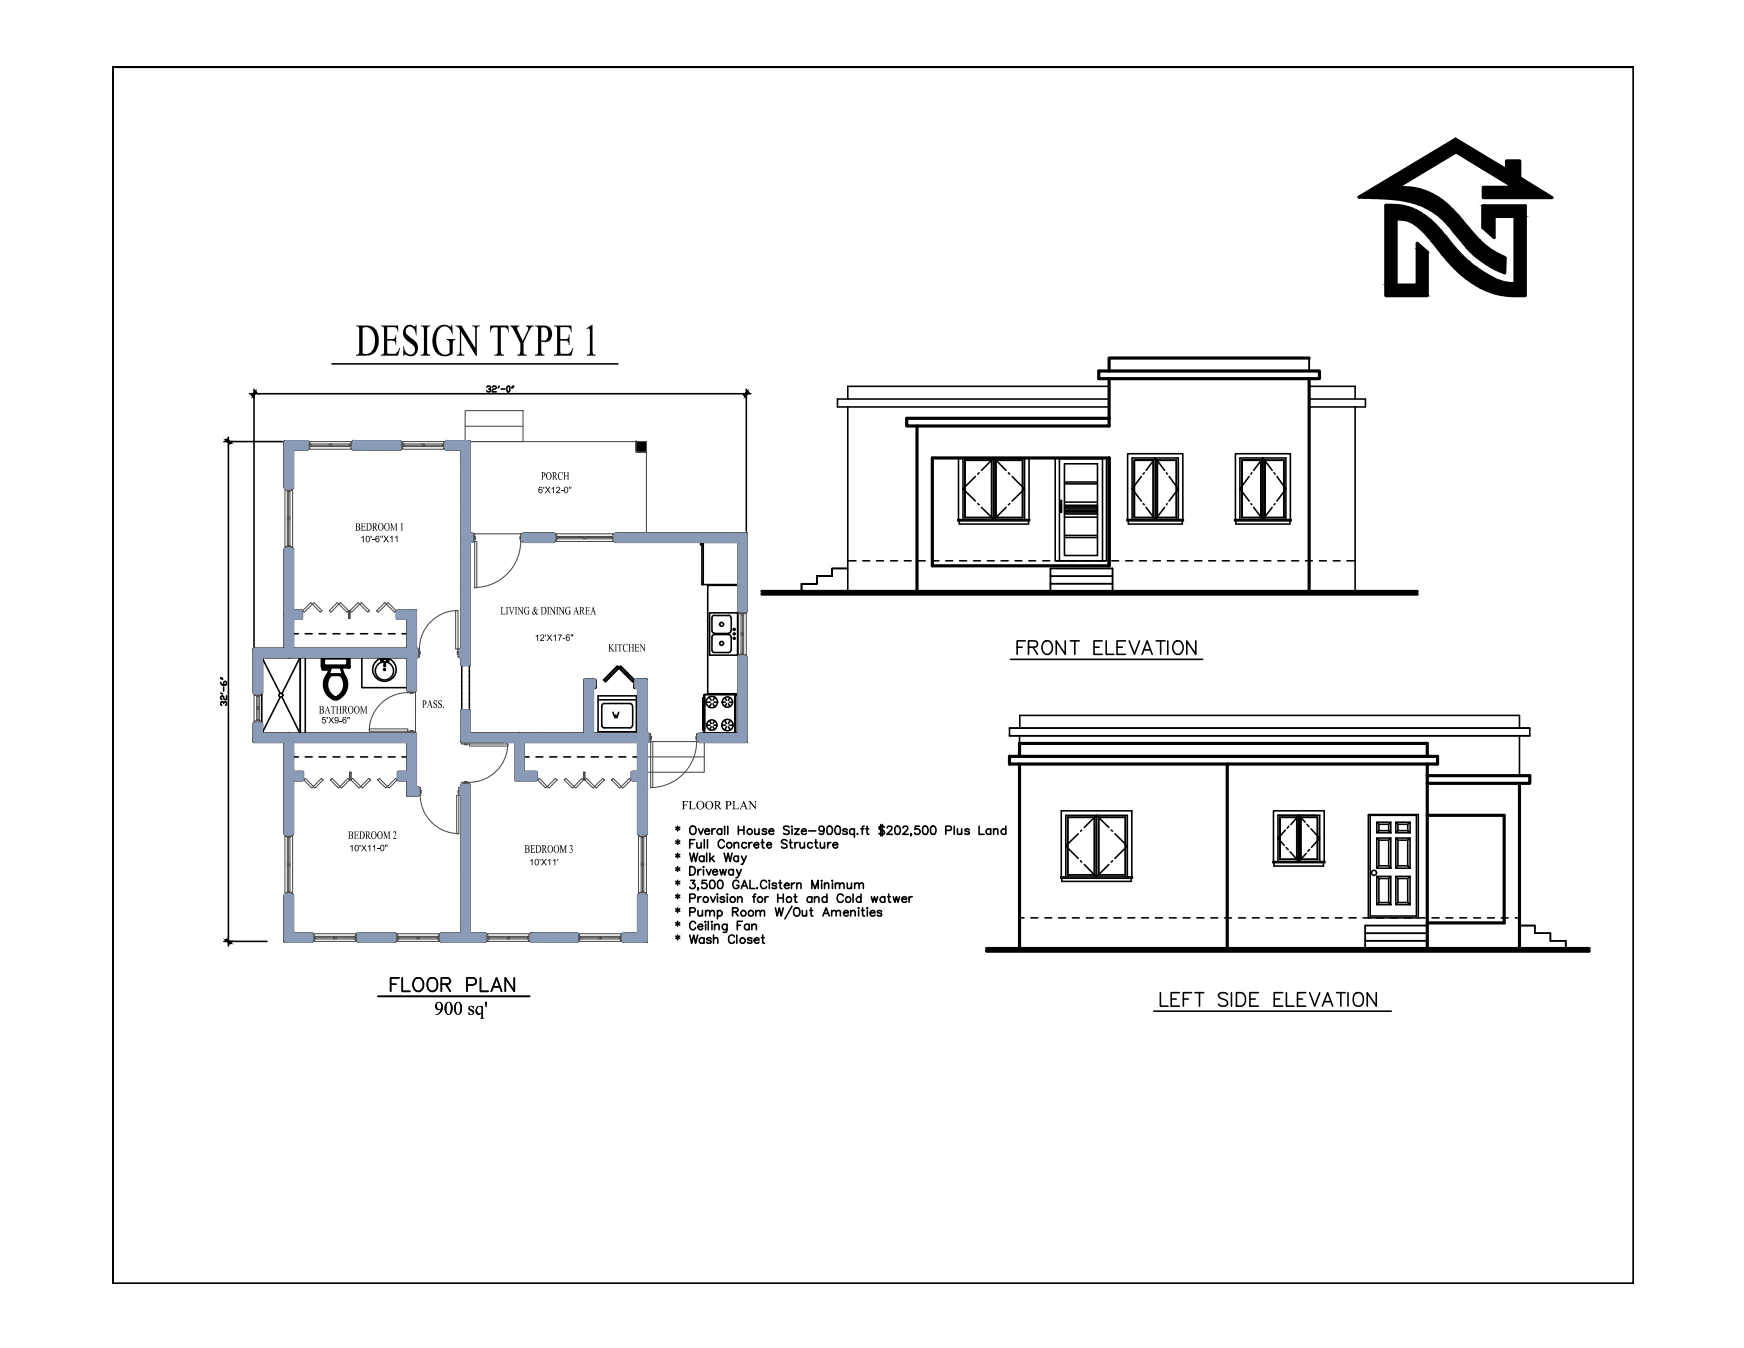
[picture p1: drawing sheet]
<svg xmlns="http://www.w3.org/2000/svg" width="279mm" height="216mm" viewBox="0 0 279 216" stroke-linecap="round" stroke-linejoin="round" font-family="sans-serif">
<defs><g id="words">
<text font-size="8.1" x="57" y="57">DESIGN TYPE 1</text>
<g font-size="5.7">
<text x="161.9" y="106.2">FRONT ELEVATION</text>
<text x="61.7" y="160.2">FLOOR PLAN</text>
</g>
<text font-size="5.3" x="184.9" y="162.3">LEFT SIDE ELEVATION</text>
<text font-size="3.4" x="69.6" y="162.5">900 sq'</text>
<text font-size="2.2" x="109.2" y="129.6">FLOOR PLAN</text>
<g font-size="2">
<text x="86.7" y="76.8">PORCH</text>
<text x="56.9" y="85">BEDROOM 1</text>
<text x="80.2" y="98.4">LIVING &amp; DINING AREA</text>
<text x="97.5" y="104.3">KITCHEN</text>
<text x="67.6" y="113.4">PASS.</text>
<text x="51.1" y="114.3">BATHROOM</text>
<text x="55.8" y="134.4">BEDROOM 2</text>
<text x="84" y="136.6">BEDROOM 3</text>
</g>
<g font-size="1.6">
<text x="86.2" y="79">6'X12-0&quot;</text>
<text x="57.7" y="86.9">10'-6&quot;X11</text>
<text x="85.7" y="102.6">12'X17-6&quot;</text>
<text x="51.5" y="115.9">5'X9-6&quot;</text>
<text x="55.9" y="136.3">10'X11-0&quot;</text>
<text x="84.8" y="138.6">10'X11'</text>
</g>
</g></defs>
<!-- layer: A-Wall -->
<g fill="none" stroke="#000" stroke-width=".51">
<path d="M45.6 70.7h3.6v1.3h-2.3v6.1h-1.3zM56.6 70.7h7.5v1.3h-7.5zM71.5 70.7h3.7v14.8h.4v1.2h-.4v19.8h-1.2v-1.3h-.2v-1.2h.2v-32h-2.5zM45.6 88h1.3v9.8h1.4v1.2h-1.4v5h18.4v-5h-1.6v-1.2h2.9v6.2h.2v1.2h-.2v5.4h-1.3v-5.4h-23.4v5.7h-1.2v-6.9h4.9zM83.8 85.5h4.9v1.2h-4.9zM98.6 85.5h21v12.4h-1.3v-11.2h-19.7zM40.7 115.9h1.2v1.6h24.7v8.6h.3v1.3h-1.6v-2.5h-1.4v-1.2h1.4v-4.9h-18.4v4.9h1.5v1.2h-1.5v8.6h-1.3v-14.7h-4.9zM51.6 105.2h4.3v1.6h-4.3zM51.8 106.4l.2 .2M51.8 105.6v.9M52 105.4l-.2 .2M52 106.7h3.6"/>
<path d="M52 105.4h3.6M52.1 106.8v.2h-.4v.2h.6v-.4M52.5 108a2.45 2.45 0 0 0 1.3 4 2.44 2.44 0 0 0 1.2-4M53 106.8l-.5 1.3M53.4 111.7h.7M54.6 108.1a2.31 2.31 0 0 1-.5 3.5M54.6 108.1h-1.6a2.31 2.31 0 0 0 .5 3.5M54.6 106.8l.4 1.3M55.5 105.4l.2 .1v1M55.7 106.4l-.2 .2M74 113.8h1.2v3.7h18.5v-8.6h1.6v1.2h-.4v7.4h7.4v-7.4h-.5v-1.2h1.8v8.6h.2v1.3h-.2v14.7h-1.3v-8.6h-1v-1.2h1v-4.9h-18.5v4.9h2.1v1.2h-3.3v-6.1h-8.6zM118.3 105.3h1.3v13.5h-7.6v-1.3h6.3z"/>
<path d="M74 125.7h1.2v23.8h2.5v1.3h-7v-1.3h3.3zM45.6 143.4h1.3v6.1h3.1v1.3h-4.4zM57.3 149.5h6v1.3h-6zM85.1 149.5h7.4v1.3h-7.4zM102.3 143.4h1.3v7.4h-3.8v-1.3h2.5z"/>
</g>
<!-- layer: Doors -->
<g fill="none" stroke="#4b4b4b" stroke-width=".17">
<path d="M45.6 78.1v9.9M45.7 78.1h1.1v.4h-1.1zM46 78.5h.5v4.5h-.5zM46 78.7h.5M46.2 78.7v4.1M46.9 78.1v9.9M49.2 70.8h.4v1h-.4zM49.2 70.7h7.4M49.2 72h7.4M49.6 71.1h3.3v.4h-3.3zM49.8 71.1v.4M49.8 71.3h2.9"/>
<path d="M52.7 71.1v.4M52.9 71.1h3.3v.4h-3.3zM53.1 71.3h2.9M53.1 71.1v.4M56 71.1v.4M56.2 70.8h.4v1h-.4zM64.1 70.8h.4v1h-.4zM64.1 70.7h7.4M64.1 72h7.4M64.5 71.1h3.3v.4h-3.3zM64.7 71.3h2.9M64.7 71.1v.4"/>
<path d="M67.6 71.1v.4M67.8 71.1h3.3v.4h-3.3zM68 71.3h2.9M68 71.1v.4M70.9 71.1v.4M71.1 70.8h.4v1h-.4zM74.5 65.8h9.3v4.9h-9.3zM74.5 70.7h27.8M74.5 68.3h9.3M101.9 70.7h1.7v1.7h-1.7zM103.6 70.7v14.8M45.7 87.5h1.1v.5h-1.1z"/>
<path d="M46 83h.5v4.5h-.5zM46 82.8h.5M46 87.4h.5M46 83.3h.5M46.2 83.3v4.1M48.3 97.8h.2v1.2h-.2zM49.8 96.5l.3 .3-1.4 1.3-.2-.3zM50.1 96.8l.2-.3 1.3 1.3-.3 .3zM54 96.5l.3 .3-1.3 1.3-.2-.3zM54.3 96.8l.2-.3 1.4 1.3-.3 .3zM55.9 97.8h.2v1.2h-.2zM57.4 96.5l.2 .3-1.3 1.3-.2-.3z"/>
<path d="M57.6 96.8l.3-.3 1.3 1.3-.3 .3zM61.7 96.5l.2 .3-1.3 1.3-.3-.3zM61.9 96.8l.3-.3 1.3 1.3-.3 .3zM63.5 97.8h.2v1.2h-.2zM73 97.8h.4v6.2h-.4zM73.4 97.8a6.2 6.2 0 0 0-6.2 6.1M75.6 85.5h.4v1.2h-.4zM75.9 85.5h7.4M76 86h.2v.4h-.2zM76 86.7h.4v7.4h-.4zM83.3 86h.1v.4h-.1zM83.4 86.7a7.4 7.4 0 0 1-7.4 7.4"/>
<path d="M83.4 85.5h.4v1.2h-.4zM88.7 85.6h.5v1h-.5zM88.7 86.7h9.9M88.7 85.5h9.9M89.2 85.9h4.5v.4h-4.5zM89.4 85.9v.4M89.4 86.1h4.1M93.5 85.9v.4M93.7 85.9h4.5v.4h-4.5zM93.9 86.1h4.1M93.9 85.9v.4M98 85.9v.4"/>
<path d="M98.2 85.6h.4v1h-.4zM118.3 97.9v7.4M118.4 97.9h1v.4h-1zM118.7 98.3h.4v3.2h-.4zM118.7 98.5h.4M118.9 98.5v2.9M119.6 97.9v7.4M40.7 110.9v5M40.8 110.9h1v.5h-1zM40.8 115.5h1v.4h-1zM41.1 111.4h.4v2h-.4zM41.1 113.4h.4v2.1h-.4z"/>
<path d="M41.1 111.6h.4M41.1 113.2h.4M41.1 115.3h.4M41.1 113.6h.4M41.3 111.6v1.6M41.3 113.6v1.7M41.9 110.9v5M59.2 116.7h6.1v.4h-6.1zM65.3 110.9a6.2 6.2 0 0 0-6.1 6.2M65.3 117.1h1.3v.4h-1.3zM65.3 110.6h1.3v.3h-1.3zM65.7 117h.4v.1h-.4z"/>
<path d="M65.7 110.9h.4v.2h-.4zM66.6 110.9v6.2M66.8 104h.4v1.2h-.4zM67.2 104.3h.1v.5h-.1zM73.3 104.3h.1v.5h-.1zM73.4 104h.4v1.2h-.4zM74 118.7h1.2v.5h-1.2zM74.4 119.2h.5v.1h-.5zM75.2 119.2h6.2v.3h-6.2zM81.3 119.1a6.2 6.2 0 0 1-6.1 6.2M103.6 118.8h9.2v4.9h-9.2zM103.8 117.5h.4v1.3h-.4z"/>
<path d="M104.2 118h.2v.4h-.2zM104.2 118.8h.4v7.3h-.4zM111.5 118h.1v.4h-.1zM111.6 117.5h.4v1.3h-.4zM111.6 118.8a7.4 7.4 0 0 1-7.4 7.3M118.4 104.8h1v.5h-1zM118.7 101.5h.4v3.3h-.4zM118.7 101.4h.4M118.7 104.6h.4M118.7 101.8h.4M118.9 101.8v2.8M45.6 133.5v9.9"/>
<path d="M45.7 133.5h1.1v.5h-1.1zM46 134h.5v4.5h-.5zM46 138.5h.5v4.5h-.5zM46 134.1h.5M46 138.2h.5M46 138.7h.5M46.2 134.1v4.1M46.2 138.7v4.1M46.9 133.5v9.9M48.4 123.7h.3v1.2h-.3zM48.7 124.9l.2-.2 1.3 1.3-.2 .2zM51.5 124.7l.2 .2-1.2 1.3-.3-.2z"/>
<path d="M53.2 124.7l1.3 1.3-.3 .2-1.3-1.3zM54.5 126l1.3-1.3 .2 .2-1.3 1.3zM56 123.7h.2v1.2h-.2zM56.2 124.9l.3-.2 1.3 1.3-.3 .2zM57.8 126l1.3-1.3 .3 .2-1.3 1.3zM60.8 124.7l1.3 1.3-.3 .2-1.3-1.3zM62.1 126l1.3-1.3 .2 .2-1.3 1.3zM63.6 123.7h.3v1.2h-.3zM66.9 126.1h.5v1.3h-.5zM67.3 127.3a6.2 6.2 0 0 0 6.2 6.2M67.4 126.6h.1v.4h-.1zM73.2 127.4h.3v6.1h-.3z"/>
<path d="M73.4 126.6h.1v.4h-.1zM73.5 126.1h.4v1.3h-.4zM74 125.3h1.2v.4h-1.2zM74.4 125.2h.5v.1h-.5zM85.9 123.7h.2v1.2h-.2zM86.1 124.9l.3-.2 1.3 1.3-.3 .2zM87.7 126l1.3-1.3 .3 .2-1.4 1.3zM90.6 124.7l1.4 1.3-.3 .2-1.3-1.3zM93.2 124.7l.3 .2-1.3 1.3-.2-.2zM93.5 123.7h.2v1.2h-.2zM93.7 124.9l.3-.2 1.3 1.3-.3 .2zM95.3 126l1.3-1.3 .2 .2-1.3 1.3z"/>
<path d="M98.2 124.7l1.3 1.3-.2 .2-1.3-1.3zM99.5 126l1.4-1.3 .2 .2-1.3 1.3zM101.1 123.7h.2v1.2h-.2zM102.3 133.5v9.9M102.4 133.5h1v.5h-1zM102.7 134h.4v4.5h-.4zM102.7 138.5h.4v4.5h-.4zM102.7 134.1h.4M102.7 138.2h.4M102.7 138.7h.4M102.9 134.1v4.1M102.9 138.7v4.1"/>
<path d="M103.6 133.5v9.9M103.6 121.2h9.2M45.7 143h1.1v.4h-1.1zM46 142.8h.5M50 149.7h.3v1h-.3zM50 149.5h7.3M50 150.8h7.3M50.3 150h3.4v.4h-3.4zM50.6 150v.4M50.6 150.2h2.8M53.4 150v.4M53.7 150h3.3v.4h-3.3z"/>
<path d="M53.9 150.2h2.8M53.9 150v.4M56.7 150v.4M57 149.7h.3v1h-.3zM63.3 149.7h.4v1h-.4zM63.3 149.5h7.4M63.3 150.8h7.4M63.7 150h3.3v.4h-3.3zM63.9 150.2h2.9M63.9 150v.4M66.8 150v.4M67 150h3.3v.4h-3.3z"/>
<path d="M67.2 150.2h2.9M67.2 150v.4M70.1 150v.4M70.3 149.7h.4v1h-.4zM77.7 149.7h.5v1h-.5zM77.7 149.5h7.4M77.7 150.8h7.4M78.2 150h3.2v.4h-3.2zM78.4 150.2h2.9M78.4 150v.4M81.3 150v.4M81.4 150h3.3v.4h-3.3z"/>
<path d="M81.6 150.2h2.9M81.6 150v.4M84.5 150v.4M84.7 149.7h.4v1h-.4zM92.5 149.7h.4v1h-.4zM92.5 149.5h7.3M92.5 150.8h7.3M92.9 150h3.3v.4h-3.3zM93.1 150.2h2.8M93.1 150v.4M95.9 150v.4M96.2 150h3.3v.4h-3.3z"/>
<path d="M96.4 150.2h2.8M96.4 150v.4M99.2 150v.4M99.5 149.7h.3v1h-.3zM102.4 143h1v.4h-1zM102.7 142.8h.4"/>
</g>
<!-- layer: 0 -->
<g fill="none" stroke="#000" stroke-width=".25">
<path d="M35.9 70.7h1.4M36.6 70v1.4M40 63.1h1.4M40.7 62.3v1.5M118.8 63.1h1.5M119.6 62.3v1.5M118.3 93.8h-4.9v17.3h4.9M58 105.2h7.3v4.9h-7.3zM112.6 116.9v-5.2h.2v5.2M112.6 111.7h.2v5.2h-.2zM112.6 116.9h.2M112.7 116.4v.1l.1-.1"/>
<path d="M112.7 116.4h.1v.3h-.1zM112.7 116.5h.1v.3h-.1zM112.7 116.7h.1v.2h-.1zM112.7 116.9v-.1l.1 .1M112.7 115.4h.1M112.7 115.4h.1v.2h-.1zM112.7 115.5h.1v.3h-.1zM112.7 115.6h.1v.3h-.1zM112.7 115.9v-.1l.1 .1M112.7 111.7h.1M112.7 111.7h.1v.2h-.1zM112.7 111.8h.1v.3h-.1z"/>
<path d="M112.7 111.9h.1v.2h-.1zM112.7 112.1h.1M112.7 112.8h.1M112.7 112.8h.1v.2h-.1zM112.7 112.8h.1v.3h-.1zM112.7 113h.1v.2h-.1zM112.7 113.2v-.1l.1 .1M112.7 114.1v.1l.1-.1M112.7 114.1h.1v.2h-.1zM112.7 114.2h.1v.3h-.1zM112.7 114.3h.1v.2h-.1zM112.7 114.5h.1"/>
<path d="M112.8 111.2h5.4v6.2h-5.4zM112.8 111.4h.1M112.8 117.2h.1M112.8 117.2v-5.8v5.8M112.8 111.2h5v6.2h-5zM113.2 112.5h.6M113.3 116.1h.5M113.6 111.7l.3 .5M113.7 115.4l.2 .5M113.9 112.7l-.3 .6M113.9 116.4l-.2 .5M114.2 112.7l.3 .6"/>
<path d="M114.2 116.4l.3 .5M114.4 112.5h.6M114.4 116.1h.5M114.5 115.4l-.3 .5M114.5 111.7l-.3 .5M115.6 116.1h.6M115.7 112.5h.5M116.1 115.3l.3 .6M116.1 111.7l.3 .5M116.4 112.7l-.3 .4M116.4 116.4l-.3 .6M116.7 112.7l.2 .4"/>
<path d="M116.7 116.4l.3 .6M116.9 112.5h.5M116.9 116.1h.5M116.9 111.7l-.2 .5M117 115.3l-.3 .6M117.8 111.2v6.2v-6.2h.4v6.2h-.4h.4v-6.2zM35.9 150.8h1.4M36.6 150.1v1.4"/>
<circle cx="114" cy="116.1" r=".83"/>
<circle cx="114" cy="112.4" r=".91"/>
<circle cx="116.5" cy="112.4" r=".83"/>
<circle cx="116.5" cy="116.1" r=".91"/>
</g>
<!-- layer: A-FLOR-APPLIANCE -->
<g fill="none" stroke="#000" stroke-width=".25">
<path d="M41.9 105.2h6.2v12.3h-6.2zM41.9 105.2l3 5.9M44.9 111.7l-3 5.8M45.2 111.7l2.9 5.8M48.1 105.2h.8v12.3h-.8zM48.1 105.2l-2.9 5.9M60.9 105.5a1.88 1.88 0 0 0-.8 2.9 1.88 1.88 0 0 0 3 0 1.88 1.88 0 0 0-.8-2.9M60.9 105.5h1.5M61.1 105.6h1.2l-.1 .4h-1.2zM61.1 105.7l.1-.1 .2 .1v.2h-.3zM61.5 106a1.46 1.46 0 0 0-1.2 2.2 1.46 1.46 0 0 0 2.5 0 1.46 1.46 0 0 0-1.1-2.2M61.5 106.6h.2"/>
<path d="M61.6 106l-.1 .8h.2v-.8M61.9 105.7l.2-.1 .1 .3-.1 .1zM95.8 111.4h6.2v5.8h-6.2zM95.8 112.1h6.2M96.4 113.1v3.1l.1 .2 .3 .2M96.8 112.7l-.3 .2-.1 .2M96.8 112.7h4.1h.2l.2 .4M98.2 114.1l.3 .9 .2-.5 .1 .5 .3-.9M101.3 116.2l-.2 .3-.2 .1h-4.1M101.4 113.1v3.1"/>
<circle cx="45" cy="111.3" r=".32"/>
<circle cx="61.6" cy="107.2" r=".15"/>
</g>
<!-- layer: Details 1$0$A-SECT-XFINE -->
<g fill="none" stroke="#000" stroke-width=".16">
<path d="M101.9 70.7h.1M101.9 70.9l.2-.2-.2 .2M101.9 71.1l.4-.4-.4 .4M101.9 71.4l.7-.7-.7 .7M101.9 71.7l.9-1-.9 1M101.9 71.9l1.2-1.2-1.2 1.2M101.9 72.2l1.4-1.5-1.4 1.5M102 70.7l-.1 .1M102 72.4l1.6-1.5-1.6 1.5M102 70.7l-.1 .2M102.2 70.7l-.3 .3M102.2 70.7l-.3 .4"/>
<path d="M102.3 72.4l1.3-1.3-1.3 1.3M102.3 70.7l-.4 .4M102.4 70.7l-.5 .5M102.5 70.7l-.6 .6M102.5 72.4l1.1-1-1.1 1M102.5 70.7l-.6 .7M102.7 70.7l-.8 .8M102.8 70.7l-.9 .9M102.8 72.4l.8-.8-.8 .8M102.9 70.7l-1 1M103 70.7l-1.1 1.1M103.1 72.4l.5-.5-.5 .5"/>
<path d="M103.1 70.7l-1.2 1.2M103.2 70.7l-1.3 1.3M103.3 70.7l-1.4 1.4M103.3 72.4l.3-.3-.3 .3M103.4 70.7l-1.5 1.5M103.5 70.7l-1.6 1.6M103.6 70.7l-1.7 1.7M103.6 70.8l-1.6 1.6M103.6 70.9l-1.5 1.5M103.6 71l-1.4 1.4M103.6 71.1l-1.4 1.3M103.6 71.1l-1.3 1.3"/>
<path d="M103.6 71.2l-1.2 1.2M103.6 71.3l-1.1 1.1M103.6 71.4l-1 1M103.6 71.5l-.9 .9M103.6 71.6l-.8 .8M103.6 71.7l-.8 .7M103.6 71.7l-.7 .7M103.6 71.8l-.6 .6M103.6 71.9l-.5 .5M103.6 72l-.5 .4M103.6 72l-.4 .4M103.6 72.1l-.3 .3"/>
<path d="M103.6 72.2l-.3 .2M103.6 72.2l-.2 .2M103.6 72.3l-.1 .1"/>
</g>
<!-- layer: E-LIGHTING -->
<g fill="none" stroke="#000" stroke-width=".25">
<path d="M135.8 89.8h1.3M138.2 89.8h1.1M140.4 89.8h1.1M142.7 89.8h1.1M144.9 89.8h1.1M147.1 89.8h1.1M149.3 89.8h1.1M151.5 89.8h1.1M153.7 89.8h1.2M156 89.8h1.1M158.2 89.8h1.1M160.4 89.8h1.1"/>
<path d="M162.6 89.8h1.1M164.8 89.8h1.1M167.1 89.8h1.1M169.3 89.8h1.1M171.5 89.8h1.1M173.7 89.8h1.1M175.9 89.8h1.1M178.1 89.8h1.1M180.4 89.8h1.1M182.6 89.8h1.1M184.8 89.8h1.1M187 89.8h1.1"/>
<path d="M189.2 89.8h1.1M191.4 89.8h1.1M193.6 89.8h1.1M195.8 89.8h1.1M198 89.8h1.2M200.3 89.8h1.1M202.5 89.8h1.1M204.7 89.8h1.1M206.9 89.8h1.1M209.1 89.8h1.1M211.4 89.8h1.1M213.6 89.8h1.1"/>
<path d="M215.8 89.8h1.3M46.9 101.5h.9M48.9 101.5h1.1M51.1 101.5h1.1M53.4 101.5h1.1M55.6 101.5h1.1M57.8 101.5h1.1M60 101.5h1.1M62.2 101.5h1.1M64.4 101.5h.9M74 106.5h.1M74 106.7v.1"/>
<path d="M74 106.9v.1M74 107.1v.1M74 107.3v.1M74 107.5v.1M74 107.8v.1M74 108v.1M74 108.2v.1M74 108.4v.1M74 108.7h.1M74 108.9v.1M74 109.1v.1M74 109.3v.1"/>
<path d="M74 109.5v.1M74 109.8h.1M74 110v.1M74 110.2v.1M74 110.4v.1M74 110.6v.1M74 110.9v.1M74 111.1v.1M74 111.3v.1M74 111.5v.1M74 111.7v.2M74 112v.1"/>
<path d="M74 112.2v.1M74 112.4v.1M74 112.6v.1M74 112.8v.2M74 113.1v.1M74 113.3v.1M74 113.5v.1M74 113.7v.1M75.2 106.5h.1M75.2 106.7v.1M75.2 106.9v.1M75.2 107.1v.1"/>
<path d="M75.2 107.3v.1M75.2 107.5v.1M75.2 107.8v.1M75.2 108v.1M75.2 108.2v.1M75.2 108.4v.1M75.2 108.7h.1M75.2 108.9v.1M75.2 109.1v.1M75.2 109.3v.1M75.2 109.5v.1M75.2 109.8h.1"/>
<path d="M75.2 110v.1M75.2 110.2v.1M75.2 110.4v.1M75.2 110.6v.1M75.2 110.9v.1M75.2 111.1v.1M75.2 111.3v.1M75.2 111.5v.1M75.2 111.7v.2M75.2 112v.1M75.2 112.2v.1M75.2 112.4v.1"/>
<path d="M75.2 112.6v.1M75.2 112.8v.2M75.2 113.1v.1M75.2 113.3v.1M75.2 113.5v.1M75.2 113.7v.1M46.9 121.2h.9M48.9 121.2h1.1M51.1 121.2h1.1M53.4 121.2h1.1M55.6 121.2h1.1M57.8 121.2h1.1"/>
<path d="M60 121.2h1.1M62.2 121.2h1.1M64.4 121.2h.9M83.8 121.2h1M85.9 121.2h1.1M88.1 121.2h1.1M90.3 121.2h1.1M92.5 121.2h1.1M94.7 121.2h1.2M97 121.2h1.1M99.2 121.2h1.1M101.4 121.2h.9"/>
<path d="M163.3 147h.8M165.2 147h1.1M167.4 147h1.1M169.6 147h1.1M171.8 147h1.1M174 147h1.1M176.2 147h1.1M178.4 147h1.2M180.7 147h1.1M182.9 147h1.1M185.1 147h1.1M187.3 147h1.1"/>
<path d="M189.5 147h1.1M191.7 147h1.2M194 147h1.1M196.2 147h1.1M198.4 147h1.1M200.6 147h1.1M202.8 147h1.1M205.1 147h1.1M207.3 147h1.1M209.5 147h1.1M211.7 147h1.1M213.9 147h1.1"/>
<path d="M216.1 147h1.2M218.4 147h1.1M220.6 147h1.1M222.8 147h1.1M225 147h1.1M227.2 147h1.1M229.4 147h1.2M231.7 147h1.1M233.9 147h1.1M236.1 147h1.1M238.3 147h1.1M240.5 147h1.1"/>
<path d="M242.8 147h.6"/>
</g>
<!-- layer: AUDIT_I_180222161247-1 -->
<g fill="none" stroke="#000" stroke-width=".25">
<path d="M53.2 58.3h45.8M135.8 65.2v29.5M153.6 73.3v9.9M154.6 73.7h4.3M154.6 73.7h.1M154.6 73.7v9.2M154.6 73.7h4.3v9.2l-.1-9.2M156.3 76.3l-2 2 2 1.9M156.9 75.7l-.3 .2M159.2 73.3l-2 2M159.2 73.3v9.9M159.2 73.3l2 2"/>
<path d="M161.6 75.7l.2 .2M162.2 76.3l1.9 2-1.9 1.9M163.8 73.7v9.2zM163.8 73.7h-4.3v9.2M163.8 73.7h-4.3l.1 9.2h4.2h-4.2M164.9 73.3v9.9M169.1 73.3v16.5h8.2v-16.5M170.5 74.3h5.3v14.7h-5.3zM170.5 77.2h5.3M170.5 77.5h5.3M177.7 61.9h-41.9v2M177.7 63.9h-43.5v1.3h43.5"/>
<path d="M181.7 73.7h3.1zM181.7 73.7v9.2zM182.9 76.3l-1.5 2 1.5 1.9M183.3 75.7l-.2 .2M184.8 73.7v9.2h-3.1h3.1zM185.1 73.3l1.5 2M185.1 73.3l-1.5 2M185.1 73.3v9.9M185.4 73.7v9.2v-9.2h3.1zM186.9 75.7l.1 .2M187.3 76.3l1.5 2-1.5 1.9M188.4 73.7l.1 9.2z"/>
<path d="M198.9 73.7h3.1zM198.9 73.7v9.2zM200.1 76.3l-1.5 2 1.5 1.9M200.5 75.7l-.1 .2M202 73.7v9.2h-3.1h3.1zM202.3 73.3l1.5 2M202.3 73.3l-1.5 2M202.3 73.3v9.9M202.7 73.7v9.2v-9.2h3zM204.1 75.7l.2 .2M204.6 76.3l1.4 2-1.4 1.9M205.7 73.7v9.2z"/>
<path d="M209.7 61.9h7.4v2M209.7 63.9h9.1v1.3h-9.1M217.1 65.2v29.5M130.9 92.3h2.4v-1.3h2.5h-2.5v1.3zM153.5 83.2h11.4v.2h-11.4zM153.7 83.4v.5h11.1v-.5M154.3 83.2v-9.9h9.8v9.9M154.6 82.9h4.3zM156.6 80.7l.3 .1M157.2 81.3l2 1.9M161.2 81.3l-2 1.9M161.8 80.7l-.2 .1"/>
<path d="M169.7 89.8v-16.3h6.9v16.3M169.9 80.2h.2v1.9h-.2zM170.5 85.8h5.3M170.5 86.1h5.3M170.5 80.4h5.3M170.5 82.8h5.3M170.5 81.5h5.3M170.5 81.8h5.3M170.5 81.4h5.3M170.5 81.9h5.3M170.5 82.2h5.3M170.5 82.3h5.3"/>
<path d="M170.5 81.1h5.3M170.5 80.9h5.3M180.6 83.2h9v.2h-9zM180.7 83.2v-10.5h8.8v10.5M180.8 83.4v.5h8.6v-.5M181.4 83.2v-9.9h7.4v9.9M183.1 80.7l.2 .1M183.6 81.3l1.5 1.9M185.4 82.9h3.1zM186.6 81.3l-1.5 1.9M187 80.7l-.1 .1M197.8 83.2h9.1v.2h-9.1z"/>
<path d="M197.9 83.2v-10.5h8.8v10.5M198 83.4v.5h8.6v-.5M198.6 83.2v-9.9h7.4v9.9M200.4 80.7l.1 .1M200.8 81.3l1.5 1.9M202.7 82.9h3zM203.8 81.3l-1.5 1.9M204.3 80.7l-.2 .1M161.7 116.6h83.4v1.2h-83.4zM161.7 116.6h83.4M161.9 105.6h30.8M163.3 117.8v3.3"/>
<path d="M163.4 116.6v-2h80v2M243.4 117.8v6.4M108.3 132.5l.6 .4M108.3 134.7l.6 .4M108.3 136.8l.6 .4M108.3 139l.6 .4M108.6 132.3v.8M108.6 136.6v.8M108.6 138.8v.8M108.6 134.5v.7M108.9 132.5l-.6 .4M108.9 134.7l-.6 .4"/>
<path d="M108.9 136.8l-.6 .4M108.9 139l-.6 .4M110.5 136.6l.3 1.4 .3-1.4 .3 1.4 .4-1.4M110.5 138.8a.73 .73 0 0 1 .8 .4 .73 .73 0 0 1-.2 .9l-.6 .1zM110.5 135.1h.5M110.6 132.5l.2-.1a.65 .65 0 0 1 .7 .3 .65 .65 0 0 1-.1 .8 .55 .55 0 0 1-.7 0 .55 .55 0 0 1-.2-.7zM111.3 134.5h-.8v1.3M111.6 134.9l.1 .8 .3 .1 .3-.2M111.8 139.3v.9M111.9 132.7l.4 .9 .4-.9M112.3 139.3a.42 .42 0 0 0-.5 .3M112.3 134.9v.9"/>
<path d="M112.7 138.8l.1 .1h-.1zM112.7 139.3v.9M112.8 137.3a.42 .42 0 0 0-.6-.1 .42 .42 0 0 0 0 .6 .42 .42 0 0 0 .6 0M112.8 137.1v.9M112.8 134.5v1.3M112.9 133.1h.8a.42 .42 0 0 0-.6-.3 .42 .42 0 0 0-.1 .7l.2 .1 .5-.1M113.2 139.3l.4 .9 .3-.9M113.2 136.6v1.4M113.3 134.5v1.3M113.7 136.6v1.4M114 137.5l.4 .5M114.1 132.7v.9"/>
<path d="M114.2 139.6h.7a.42 .42 0 0 0-.6-.3 .42 .42 0 0 0 .1 .8 .38 .38 0 0 0 .5-.2M114.4 137.1l-.7 .6M114.6 132.7a.44 .44 0 0 0-.5 .4M115.3 139.3l.3 .9 .2-.9 .3 .9 .2-.9M115.6 133a.43 .43 0 0 0-.6-.1 .43 .43 0 0 0 0 .6 .43 .43 0 0 0 .6 0M115.6 132.7v.9M116 136.6l.3 1.4 .3-1.4 .4 1.4 .3-1.4M116 134.8a.5 .5 0 0 0-.5-.3 .5 .5 0 0 0-.4 .5 .64 .64 0 0 0 .6 .8l.3-.3M116.1 132.3v1.3M116.6 132.3v1.3M117.5 139.4a.42 .42 0 0 0-.6 0 .42 .42 0 0 0 0 .6 .42 .42 0 0 0 .6-.1M117.5 139.3v.9"/>
<path d="M117.6 135.2l.2-.2h.5v.8M117.6 134.9v.9M118 139.3l.4 .9 .4-.9M118.3 137.3a.42 .42 0 0 0-.6-.1 .42 .42 0 0 0 0 .6 .42 .42 0 0 0 .6 0M118.3 132.3v1.3M118.3 137.1v.9M118.3 133h.9M118.8 137.1l.4 .9 .4-.9M119.2 138l-.2 .4h-.2M119.2 132.3v1.3M119.6 135.1a.42 .42 0 0 0-.6 0 .42 .42 0 0 0 0 .6 .42 .42 0 0 0 .6-.1M120 134.9v.9"/>
<path d="M120.5 134.9a.38 .38 0 0 0-.5 .4M120.8 135.3h.8l-.1-.2a.42 .42 0 0 0-.6 0 .42 .42 0 0 0 0 .6 .42 .42 0 0 0 .7-.1M120.9 132.7l.1 .9h.3l.3-.2M121.6 132.7v.9M121.9 134.9h.5M122.1 134.5v1.1l.1 .1 .2 .1M122.8 133a.4 .4 0 0 0-.3-.3 .4 .4 0 0 0-.4 .3l.7 .4-.1 .2h-.1h-.4l-.1-.1M122.8 135.3h.8l-.1-.2a.42 .42 0 0 0-.6 0 .42 .42 0 0 0 .1 .6 .42 .42 0 0 0 .6-.1M123.2 133.1h.8a.42 .42 0 0 0-.6-.3 .42 .42 0 0 0-.2 .7l.3 .1 .5-.1M126.1 134.7a.45 .45 0 0 0-.5-.2 .45 .45 0 0 0-.4 .4l.8 .3a.31 .31 0 0 1 0 .5 .54 .54 0 0 1-.8-.1M126.4 132.5a.53 .53 0 0 0-.9 .1l.2 .2 .7 .3v.4a.62 .62 0 0 1-.9 0M126.5 134.9h.4"/>
<path d="M126.6 134.5v1.1l.1 .1 .3 .1M126.8 132.4h.1zM126.9 132.7v.9M127.3 132.7h.7l-.7 .9h.7M127.4 134.9v.9M127.9 134.9a.38 .38 0 0 0-.5 .4M128.2 134.9v.8l.3 .1 .4-.2M128.4 133.1h.8a.42 .42 0 0 0-.6-.3 .42 .42 0 0 0-.1 .7l.2 .1 .5-.1M128.9 134.9v.9M129.6 133.1h1.1M130.1 135.1a.42 .42 0 0 0-.6 0 .42 .42 0 0 0 0 .6 .42 .42 0 0 0 .6-.1M130.5 134.9h.5"/>
<path d="M130.7 134.5v1.1l.1 .1 .2 .1M131.4 134.9l.1 .8 .3 .1 .3-.2M132 132.7a.41 .41 0 0 1-.6 .3 .41 .41 0 0 1-.1-.6 .41 .41 0 0 1 .7 .1v.2a.61 .61 0 0 1-.5 .9l-.3-.1M132.1 134.9v.9M132.6 134.9v.9M132.6 132.4a.45 .45 0 0 1 .7 .2 .63 .63 0 0 1 0 .7 .63 .63 0 0 1-.7 .3l-.1-.5zM133.1 134.9a.42 .42 0 0 0-.5 .4M133.4 135.3h.8a.42 .42 0 0 0-.7-.3 .42 .42 0 0 0 .1 .7 .38 .38 0 0 0 .6-.1M134 132.4a.47 .47 0 0 1 .6 .2v.3a.55 .55 0 0 1-.5 .7 .82 .82 0 0 1-.1-1.2zM135.7 133a.4 .4 0 0 0-.3-.3 .4 .4 0 0 0-.4 .3l.7 .4v.2h-.2h-.4l-.1-.1M136.9 133a.43 .43 0 0 0-.7-.1 .43 .43 0 0 0 0 .6 .43 .43 0 0 0 .7 0M136.9 132.7v1.4"/>
<path d="M137.4 133.5l-.1 .1h.1M137.9 132.7h.5M138.4 132.3l-.2 .1-.1 1.2M138.7 132.7h.5M138.9 132.3l.1 1.3h.2M141.1 132.1v1.8M141.4 132.1v1.8M141.7 132.5l-.1-.1a.52 .52 0 0 0-.8 .2l.1 .2 .7 .3 .1 .4-.1 .1a.67 .67 0 0 1-.8-.1M142.1 132.6l.2-.2 .3-.1 .2 .1 .1 .3-.8 .9h.9M143.5 132.4a.45 .45 0 0 1 .7 .2 .63 .63 0 0 1 0 .7 .63 .63 0 0 1-.7 .3l-.1-.5zM144.7 132.6l.1-.2 .4-.1 .2 .1v.3l-.8 .9h.9M146 133.6h-.1v-.1l.1 .2-.1 .2"/>
<path d="M147.3 132.3h-.6l-.1 .6a.48 .48 0 0 1 .7-.1 .48 .48 0 0 1-.1 .7 .48 .48 0 0 1-.7-.1M148 132.4a.45 .45 0 0 1 .6 .2 .63 .63 0 0 1 .1 .7 .63 .63 0 0 1-.7 .3l-.2-.5zM149.2 132.4a.45 .45 0 0 1 .7 .2 .63 .63 0 0 1 0 .7 .63 .63 0 0 1-.7 .3l-.1-.5zM151.5 133h.6a.34 .34 0 0 0 .3-.3 .34 .34 0 0 0-.3-.4h-.6v1.3M152.9 132.3v1.3M153.4 132.7v.9h.4l.3-.2M154.1 132.7v.9M155.3 133a.4 .4 0 0 0-.4-.3 .4 .4 0 0 0-.3 .3l.7 .4-.1 .2h-.2h-.3l-.1-.1M156.9 132.3v1.3h.8M158.7 133a.43 .43 0 0 0-.6-.1 .43 .43 0 0 0 0 .6 .43 .43 0 0 0 .6 0M158.7 132.7v.9M159.2 133l.3-.3 .3 .1 .1 .8"/>
<path d="M159.2 132.7v.9M161.1 133a.43 .43 0 0 0-.6-.1 .43 .43 0 0 0 0 .6 .43 .43 0 0 0 .6 0M161.1 132.3v1.3M171 130.9v9.2h4.4h-4.4l.1-9.2M171 130.9h4.4M171 130.9h.1M171.1 130.9h4.3v9.2l-.1-9.2M172.7 133.5l-2 2 2 2M173.1 137.9l.2 .2M173.3 133l-.2 .1M173.7 138.5l2 1.9M175.7 130.6l-2 1.9"/>
<path d="M175.7 130.6v9.8M175.7 130.6l1.9 1.9M176 130.9v9.2h4.3h-4.3v-9.2h4.3zM177.6 138.5l-1.9 1.9M178 133l.2 .1M178.2 137.9l-.2 .2M178.6 133.5l2 2-2 2M180.3 130.9v9.2zM203.9 138h8.3v.2h-8.3zM204 138v-8.1h8.1v8.1M204.1 138.2v.5h7.9v-.5M204.7 138v-7.4h6.7v7.4"/>
<path d="M205 130.9h2.7M205 130.9v6.8zM205 137.7h2.8zM205.1 130.9h2.6M205.9 133l-1.2 1.3 1.1 1.1M206.1 135.7l.3 .4M206.5 132.3l-.3 .4M206.7 136.4l1.4 1.6 1.2-1.3M207.7 130.9v6.7M207.8 130.9v6.8M208.1 130.6v7.4v-7.4M208.1 130.6l1 1.1"/>
<path d="M208.1 130.6l-1.3 1.5M208.4 137.7h2.7M208.4 130.9v6.8M208.4 130.9h2.6M208.4 130.9v6.7M209.4 132l.3 .4M209.8 136l-.3 .3M210 132.7l1.4 1.6-1.3 1.4M211 137.6l-2.6 .1M211 130.9l.1 6.8M211.1 130.9v6.8M60.6 159.6h24.3"/>
<path d="M108.3 141.2l.6 .3M108.3 143.4l.6 .3M108.3 145.6l.6 .4M108.3 147.8l.6 .4M108.3 149.9l.6 .4M108.6 141v.8M108.6 143.2v.8M108.6 145.4v.8M108.6 147.6v.7M108.6 149.8v.7M108.9 141.2l-.6 .3M108.9 143.4l-.6 .3"/>
<path d="M108.9 145.6l-.6 .4M108.9 147.8l-.6 .4M108.9 149.9l-.6 .4M110.5 143.9l.8-.1 .1-.2-.1-.4h-.8v1.3M110.5 146.1l.8-.1 .1-.2-.1-.4h-.8v1.3M110.5 149.8l.3 1.3 .3-1.3 .3 1.3 .4-1.3M110.6 141h.7l-.4 .5a.43 .43 0 0 1 .5 .5 .43 .43 0 0 1-.6 .3l-.3-.2M111.4 147.9a.43 .43 0 0 0-.6-.3 .71 .71 0 0 0-.3 .8 .71 .71 0 0 0 .6 .5l.3-.3M111.8 145.8l.1 .9h.4l.2-.2M111.8 148.4h.8l-.1-.2a.42 .42 0 0 0-.6 0 .42 .42 0 0 0 .1 .6 .42 .42 0 0 0 .6-.1M111.8 143.6v.9M111.9 142.3h-.1v-.1l.1 .2-.1 .2"/>
<path d="M112.3 143.6l-.3 .1-.2 .3M112.5 145.8v.9M112.8 150.4a.43 .43 0 0 0-.6-.1 .43 .43 0 0 0 0 .7 .43 .43 0 0 0 .6-.1M112.8 150.2v.9M113 146.1l.3-.3 .4 .1v.8M113 147.6v.1v-.1zM113 145.8v.9M113 148v.9M113.2 141h-.7v.5a.48 .48 0 0 1 .7 0 .48 .48 0 0 1-.1 .7 .48 .48 0 0 1-.7-.1M113.5 147.6v1.3M113.7 146.1l.4-.3 .3 .1v.8M113.8 141a.45 .45 0 0 1 .7 .3 .63 .63 0 0 1 0 .7 .63 .63 0 0 1-.7 .3l-.1-.5z"/>
<path d="M113.8 143.6l.4 .9 .4-.9M113.9 150.4a.4 .4 0 0 0-.3-.2 .4 .4 0 0 0-.4 .2l.7 .4-.1 .2-.1 .1-.4-.1-.1-.1M114.1 147.6v.1l-.1-.1zM114.1 148v.9M114.3 150.4l.3-.2 .3 .1 .1 .8M114.3 149.8v1.3M114.5 148.3l.2-.2h.4l.1 .8M114.5 148v.9M114.9 143.2h.1l-.1 .1zM114.9 146a.43 .43 0 0 1 .7 0 .43 .43 0 0 1 0 .6 .43 .43 0 0 1-.7-.1M114.9 143.6v.9M114.9 145.8v1.4"/>
<path d="M115.1 141a.45 .45 0 0 1 .7 .3 .63 .63 0 0 1 0 .7 .63 .63 0 0 1-.7 .3l-.2-.5zM116.1 143.8a.4 .4 0 0 0-.4-.2 .4 .4 0 0 0-.3 .2l.7 .5-.1 .2h-.2h-.3l-.1-.2M116.5 148v1l-.2 .3h-.4M116.5 148.2a.42 .42 0 0 0-.7-.1 .42 .42 0 0 0 0 .7 .42 .42 0 0 0 .7-.1M116.5 143.2h.1l-.1 .1zM116.5 143.6v.9M117.4 146h.7l.2-.3-.2-.3h-.7v1.3M117.7 150.1a.53 .53 0 0 0-.8-.3 .53 .53 0 0 0-.2 .8 .48 .48 0 0 0 .4 .5 .48 .48 0 0 0 .6-.3M117.8 146l.5 .7M118 149.8v1.3M118.1 148.2h.5M118.2 143.9l.3-.3 .3 .1 .1 .8"/>
<path d="M118.2 143.6v.9M118.4 140.2l-.3 .4h-.2M118.4 141.3a.51 .51 0 0 0-.6-.3 .51 .51 0 0 0-.4 .5v.3a.49 .49 0 0 0 .5 .5 .49 .49 0 0 0 .5-.5h-.4M118.8 142.3l.5-1.3 .5 1.3M118.9 147.6h-.8v1.3M118.9 141.9h.7M120 148.2a.42 .42 0 0 0-.6-.1 .42 .42 0 0 0 0 .7 .42 .42 0 0 0 .6-.1M120 148v.9M120.2 141v1.3h.7M120.5 148.3l.2-.2h.4l.1 .8M120.5 150.4a.37 .37 0 0 0-.4-.2 .37 .37 0 0 0-.3 .2v.1l.6 .2 .1 .1-.1 .2-.2 .1-.4-.1v-.1M120.5 148v.9"/>
<path d="M120.6 143.6h.4M120.8 150.6h.8a.41 .41 0 0 0-.6-.4 .41 .41 0 0 0-.1 .7l.3 .2 .4-.2M121.1 143.2h-.3v1.3M121.1 146.1l.3-.3 .3 .1 .1 .8M121.1 145.8v.9M121.3 142.2l-.1 .1h.1M121.8 146.1l.3-.3 .3 .1 .1 .8M122 150.2h.4M122.2 149.8v1.2l.3 .1M122.6 143.6v.9M122.8 141.3a.51 .51 0 0 0-.6-.3 .51 .51 0 0 0-.4 .5v.3a.51 .51 0 0 0 .4 .5 .51 .51 0 0 0 .6-.3M123.1 143.6a.44 .44 0 0 0-.5 .4"/>
<path d="M123.2 141h.1l-.1 .1zM123.2 141.4v.9M124.2 145.4l.3 1.3 .4-1.3 .3 1.3 .3-1.3M124.4 141.6a.37 .37 0 0 0-.3-.2 .37 .37 0 0 0-.4 .2l.1 .2 .5 .1 .1 .2-.1 .2h-.2h-.3l-.1-.2M124.6 143.2v1.3M124.6 143.8h.9M124.8 141.4h.4M125 141v1.3h.3M125.5 143.2v1.3M125.7 141.8h.7a.41 .41 0 0 0-.6-.3 .41 .41 0 0 0-.1 .6l.3 .2 .4-.2M126.8 141.4v.9M126.9 145.1l-1.2 2.1"/>
<path d="M127.2 143.6h.4M127.3 145.6l.1-.2a.65 .65 0 0 1 .8 .3 .65 .65 0 0 1-.2 .8 .55 .55 0 0 1-.7 .1 .55 .55 0 0 1-.2-.7zM127.3 141.4l-.3 .1-.2 .3M127.4 143.2v1.3h.3M127.6 141.7l.3-.3 .4 .1v.8M127.6 141.4v.9M128.5 145.8l.1 .9h.4l.2-.2M129.2 145.8v.9M129.7 145.8h.5M129.9 145.4l.1 1.3h.2M130.1 142.3v-1.3l.5 1.3 .5-1.3v1.3M130.1 143.8a.43 .43 0 0 0-.7 0 .43 .43 0 0 0 0 .6 .43 .43 0 0 0 .7-.1"/>
<path d="M130.1 143.6v.9M130.5 143.9l.3-.3 .3 .1 .1 .8M130.5 143.6v.9M131.6 141h.1l-.1 .1zM131.6 141.4v.9M131.8 146.7l.5-1.3 .6 1.3M132 146.3h.6M132.1 141.7l.3-.3 .3 .1 .1 .8M132.1 141.4v.9M132.5 143.8a.43 .43 0 0 0-.7 0 .43 .43 0 0 0 0 .6 .43 .43 0 0 0 .7-.1M132.5 143.2v1.3M133.2 146.1l.3-.3 .4 .1 .1 .8"/>
<path d="M133.2 145.8v.9M133.3 141h.1v.1zM133.4 141.4v.9M133.8 141.7l.3-.3 .4 .1v.8M133.8 141.4v.9M134 146.1l.3-.3 .3 .1v.8M134.5 141.7l.3-.3 .3 .1 .1 .8M135.1 143.5a.51 .51 0 0 0-.6-.3 .51 .51 0 0 0-.4 .5v.3a.51 .51 0 0 0 .4 .5 .51 .51 0 0 0 .6-.3M135.1 146.2h.8a.41 .41 0 0 0-.6-.3 .41 .41 0 0 0-.1 .6l.3 .2 .4-.2M135.7 141.4l.1 .9h.4l.2-.2M136.3 146.1l.3-.3 .3 .1 .1 .8M136.3 145.8v.9"/>
<path d="M136.4 141.4v.9M136.7 143.2v1.3M136.9 141.7l.4-.3 .3 .1v.8M136.9 141.4v.9M137.6 145.4v.1zM137.6 145.8v.9M137.6 141.7l.3-.3 .4 .1v.8M137.9 143.8a.43 .43 0 0 0-.6 0 .43 .43 0 0 0 0 .6 .43 .43 0 0 0 .6-.1M137.9 143.2v1.3M138 145.8h.4M138.2 145.4v1.1l.1 .2h.2M139 145.4v.1z"/>
<path d="M139 145.8v.9M139.4 146.2h.8a.42 .42 0 0 0-.6-.3 .42 .42 0 0 0-.1 .6l.2 .2 .5-.2M139.6 143.6l.2 .9 .3-.9 .2 .9 .3-.9M141.2 146a.37 .37 0 0 0-.3-.2 .37 .37 0 0 0-.3 .2v.2l.6 .1v.2v.2h-.2h-.4v-.2M141.7 143.8a.43 .43 0 0 0-.6 0 .43 .43 0 0 0 0 .6 .43 .43 0 0 0 .6-.1M141.7 143.6v.9M142.2 143.6h.4M142.4 143.2v1.1l.1 .2h.2M143.1 143.6l.3 .9 .2-.9 .3 .9 .2-.9M144.5 144h.8a.42 .42 0 0 0-.6-.3 .42 .42 0 0 0-.2 .6l.3 .2 .5-.2M145.6 143.6v.9M146.1 143.6a.44 .44 0 0 0-.5 .4"/>
<path d="M169.9 140.4h11.5v.3h-11.5zM170 140.4v-10.5h11.3v10.5M170.1 140.7v.5h11.1v-.5M170.7 140.4v-9.8h9.9v9.8M243.4 148.2h2.5v1.3h2.5v1.2h2.4v1.2M184.8 162h38.1"/>
<circle cx="116.8" cy="135.4" r=".44"/>
<circle cx="120.1" cy="133.2" r=".44"/>
<circle cx="113.1" cy="144.1" r=".45"/>
<circle cx="117.4" cy="144.1" r=".45"/>
<circle cx="119" cy="150.6" r=".44"/>
<circle cx="119.1" cy="146.3" r=".44"/>
<circle cx="120.3" cy="146.3" r=".45"/>
<circle cx="121.8" cy="144.1" r=".44"/>
<circle cx="126.4" cy="144.1" r=".45"/>
<circle cx="135.9" cy="144.1" r=".45"/>
</g>
<!-- layer: A-ANNO-DIM-14 -->
<g fill="none" stroke="#000" stroke-width=".25">
<path d="M36.6 70.7h8.6M36.6 71.4v78.7M40.7 63.1v40.5M41.4 63.1h77.4M78 62l.1-.2h.4l.1 .3-.1 .2h-.2M78.5 62.3l.1 .2-.1 .3h-.4l-.1-.2M78.9 62l.2-.2h.2l.2 .2-.2 .3h-.2l-.2 .2v.3h.6M80 61.8l-.2 .3M80.3 62.3h.6M81.2 62l.2-.2 .3 .2v.6l-.2 .2-.3-.2zM82.1 61.8l-.1 .3M82.3 61.8l-.2 .3"/>
<path d="M119.6 63.1v22M35.4 109.3v.2l.3 .3h.4l.2-.2v-.3l-.3-.2-.2 .2v.5M35.4 111l.3 .2M35.4 108.7l.3 .1M35.4 108.5l.3 .2M35.8 112.7v-.2l-.1-.1-.3 .1v.3l.1 .2M35.8 112.5l.2-.1 .3 .1v.3l-.2 .2M35.8 110.1v.6M36.3 111.4v.6l-.5-.1v-.3l-.3-.2-.1 .2v.3l.1 .1M36.6 150.8h6.2"/>
</g>
<!-- layer: 0 -->
<g fill="#000" stroke="#000" stroke-width=".16">
<path d="M36.1 70.5l1 .4-.7-.6zM36.1 70.5l1 .4-.3 .2z"/>
<path d="M40.3 63.3l.2 .2 .5-.9zM41 62.6l.2 .3-.7 .6z"/>
<path d="M119.8 62.6l-.4 .9 .6-.6zM119.8 62.6l-.4 .9-.3-.2z"/>
<path d="M36.1 150.6l.7 .6 .3-.2zM36.1 150.6l.3-.2 .7 .6z"/>
</g>
<!-- layer: FIXTURES -->
<path d="M112.5 87.1h-.3v.2h.3M112.5 86.9h5.7v6.7h-5.7zM112.7 86.9v6.7" fill="none" stroke="#000" stroke-width=".25"/>
<!-- layer: A-FLOR-PFIX -->
<g fill="none" stroke="#000" stroke-width=".25">
<path d="M113.7 98.2h4.5v6.7h-4.5zM114.1 99v2M114.5 98.5l-.4 .2v.2M114.5 98.6h2.2M116.7 98.5l.2 .1 .2 .3M117.2 99v2M114.1 102.1v2M114.1 101v.2l.4 .2M114.1 104.1l.2 .4h.2h2.2h.2l.2-.4M114.1 102v-.2l.4-.2h2.2l.4 .2v.2M114.5 101.5h2.2M117.1 101l-.2 .4h-.2"/>
<path d="M117.2 102.1v2"/>
<circle cx="115.6" cy="100" r=".32"/>
<circle cx="115.6" cy="103" r=".32"/>
<circle cx="117.6" cy="100.8" r=".15"/>
<circle cx="117.6" cy="101.5" r=".15"/>
<circle cx="117.6" cy="102.2" r=".15"/>
</g>
<!-- layer: A-DOOR -->
<path d="M95.3 108.9h.1v1.2h-.1zM98.9 106.7l.3 .3-2.2 2.2-.3-.3zM99.2 107l.2-.3 2.2 2.2-.2 .3zM101.6 108.9h.2v1.2h-.2z" fill="none" stroke="#000" stroke-width=".34"/>
<!-- layer: A-DETL-DARK -->
<g fill="none" stroke="#000" stroke-width=".51">
<path d="M176 59.4h35.4v1.2h-35.4zM209.7 57.3h-32v2.1M146.9 68.2v26.5M149.4 73.3h28.3v17.3h-28.3zM177.7 60.6v7.6h-32.4v-1.2h32.4M209.7 60.6v34.1M122.1 94.7h104.9M122.1 95.2h104.9M161.7 121.1h68.6v1.3h-68.6zM163.3 121.1v-2h65.4v2M163.3 122.4v29.5M196.6 122.4v29.5"/>
<path d="M228.7 124.2h16.4v1.3h-16.4M228.7 122.4v29.5M228.7 130.6h12.3v17.2h-12.3M243.4 125.5v26.4M158 151.9h96.6M158 152.3h96.6"/>
</g>
<!-- layer: 0 -->
<path d="M209.7 57.3v2.1M168.3 94.7v-3.7h9.9v3.7M168.3 92.3h9.9M168.3 93.5h9.9M218.7 151.9v-3.7h10v3.7M218.7 149.5h10M218.7 150.7h10" fill="none" stroke="#000" stroke-width=".3"/>
<!-- layer: A-WOOD -->
<path d="M170.2 89.8h6.4" fill="none" stroke="#000" stroke-width=".25"/>
<!-- layer: ELEV -->
<g fill="none" stroke="#000" stroke-width=".25">
<path d="M219.2 130.5h8v16.5h-8zM219.5 130.6h7.4v16.1h-7.4zM220.6 134.2h2.2v4.9h-2.2zM220.6 131.7h2.2v1.7h-2.2zM220.6 131.7l.3 .3M220.6 134.2l.3 .4M220.9 134.6h1.6v4.1h-1.6zM220.9 132h1.6v1h-1.6zM220.9 133l-.3 .4M220.9 138.7l-.3 .4M222.5 133l.3 .4M222.5 138.7l.3 .4"/>
<path d="M222.8 131.7l-.3 .3M222.8 134.2l-.3 .4M223.6 134.2h2.3v4.9h-2.3zM223.6 131.7h2.3v1.7h-2.3zM223.6 131.7l.4 .3M223.6 134.2l.4 .4M224 134.6h1.5v4.1h-1.5zM224 132h1.5v1h-1.5zM224 133l-.4 .4M224 138.7l-.4 .4M225.5 133l.4 .4M225.5 138.7l.4 .4"/>
<path d="M225.9 131.7l-.4 .3M225.9 134.2l-.4 .4M220.6 140.4h2.2v4.5h-2.2zM220.6 140.4l.3 .3M220.9 140.7h1.6v3.9h-1.6zM220.9 144.6l-.3 .3M222.5 144.6l.3 .3M222.8 140.4l-.3 .3M223.6 140.4h2.3v4.5h-2.3zM223.6 140.4l.4 .3M224 140.7h1.5v3.9h-1.5zM224 144.6l-.4 .3"/>
<path d="M225.5 144.6l.4 .3M225.9 140.4l-.4 .3"/>
<circle cx="220.1" cy="139.8" r=".4"/>
</g>
<!-- layer: Walls_  Normal -->
<g fill="none" stroke="#899bb6" stroke-width=".34">
<path d="M45.6 70.8h.1M45.6 71l.3-.3-.3 .3M45.6 71.3l.6-.6-.6 .6M45.6 71.5l.9-.8-.9 .8M45.6 71.8l1.1-1.1-1.1 1.1M45.6 72l1.4-1.3-1.4 1.3M45.6 72.3l1.6-1.6-1.6 1.6M45.6 72.5l1.9-1.8-1.9 1.8M45.6 72.8l2.1-2.1-2.1 2.1M45.6 73.1l2.4-2.4-2.4 2.4M45.6 73.5l1.3-1.2-1.3 1.3M45.6 74l1.3-1.2-1.3 1.3"/>
<path d="M45.7 70.7l-.1 .1M45.8 70.7l-.2 .2M45.9 70.7l-.3 .2M45.9 70.7l-.3 .3M46 70.7l-.4 .4M46.1 70.7l-.5 .4M46.2 70.7l-.6 .5M46.2 70.7l-.6 .6M46.3 70.7l-.7 .7M46.4 70.7l-.8 .7M46.4 70.7l-.8 .8M46.5 70.7l-.9 .9"/>
<path d="M46.6 70.7l-1 1M46.7 70.7l-1.1 1M46.8 70.7l-1.2 1.1M46.8 70.7l-1.2 1.2M46.9 70.7l-1.3 1.3M46.9 72l-1.3 1.3M46.9 72l-1.3 1.3 1.3-1.2M46.9 72.1l-1.3 1.2M46.9 72.2l-1.3 1.2M46.9 72.2l-1.3 1.3M46.9 72.3l-1.3 1.3M46.9 72.4l-1.3 1.2"/>
<path d="M46.9 72.5l-1.3 1.2M46.9 72.5l-1.3 1.3M46.9 72.5l-1.3 1.3 1.3-1.2M46.9 72.6l-1.3 1.3M46.9 72.7l-1.3 1.2M46.9 72.8l-1.3 1.2M46.9 72.8l-1.3 1.3M46.9 72.9l-1.3 1.3M46.9 73l-1.3 1.2M46.9 73l-1.3 1.3M46.9 73.1l-1.3 1.2 1.3-1.2M46.9 73.1l-1.3 1.3"/>
<path d="M46.9 73.2l-1.3 1.3M46.9 73.3l-1.3 1.2M46.9 73.3l-1.3 1.3M46.9 73.4l-1.3 1.2M46.9 73.4l-1.3 1.3M46.9 73.5l-1.3 1.2M46.9 73.6l-1.3 1.2M46.9 73.6l-1.3 1.3M46.9 73.7l-1.3 1.3M46.9 73.8l-1.3 1.2M46.9 73.8l-1.3 1.3M46.9 73.9l-1.3 1.2"/>
<path d="M46.9 73.9l-1.3 1.3M46.9 74l-1.3 1.3M46.9 74.1l-1.3 1.2M46.9 74.2l-1.3 1.2M46.9 74.2l-1.3 1.3M46.9 74.3l-1.3 1.2M46.9 74.3l-1.3 1.3M47 72l1.2-1.3-1.2 1.3M47 70.7l-1.4 1.4M47.1 70.7l-1.5 1.5M47.2 70.7l-1.6 1.5M47.3 70.7l-1.7 1.6"/>
<path d="M47.3 70.7l-1.7 1.7M47.4 70.7l-1.8 1.8M47.5 72l1.2-1.3-1.2 1.3M47.5 70.7l-1.9 1.9M47.6 70.7l-2 1.9M47.6 70.7l-2 2M47.7 70.7l-2.1 2.1M47.8 70.7l-2.2 2.1M47.9 70.7l-2.3 2.2M47.9 70.7l-2.3 2.3M48 72l1.2-1.3-1.2 1.3M48 70.7l-2.4 2.4"/>
<path d="M48.1 70.7l-2.5 2.4M48.1 70.7l-2.5 2.5M48.2 70.7l-1.3 1.3M48.3 70.7l-1.3 1.3M48.4 70.7l-1.3 1.3M48.4 70.7l-1.2 1.3M48.4 70.7l-1.2 1.3 1.3-1.3M48.5 72l.7-.8-.7 .8M48.5 70.7l-1.2 1.3M48.6 70.7l-1.3 1.3M48.6 70.7l-1.2 1.3M48.7 70.7l-1.3 1.3"/>
<path d="M48.8 70.7l-1.2 1.3M48.9 70.7l-1.3 1.3M48.9 70.7l-1.2 1.3M49 70.7l-1.3 1.3 1.3-1.3M49 70.7l-1.2 1.3M49.1 70.7l-1.2 1.3M49.2 70.7l-1.3 1.3M49.2 70.8l-1.1 1.2M49.2 70.9l-1 1.1M49.2 70.9l-.9 1.1M49.2 71.1l-.8 .9M49.2 71.3l-.6 .7"/>
<path d="M49.2 71.4l-.5 .6M49.2 71.4l-.5 .6 .5-.5M49.2 71.5l-.4 .5M49.2 71.6l-.3 .4M49.2 71.7l-.2 .3M49.2 71.8l-.1 .2M49.2 71.9v.1"/>
</g>
<circle cx="49.2" cy="72" r=".17" fill="#899bb6"/>
<g fill="none" stroke="#899bb6" stroke-width=".34">
<path d="M45.6 78.1l1.3-1.2-1.3 1.2M45.9 78.1l1-1-1 1M46.1 78.1l.8-.7-.7 .7M46.4 78.1l.5-.5-.5 .5M46.6 78.1l.3-.2-.2 .2M46.8 78.1h.1M46.9 74.3l-1.3 1.3 1.3-1.2M46.9 74.6l-1.3 1.2M46.9 74.9l-1.3 1.2M46.9 75.1l-1.3 1.2M46.9 75.4l-1.3 1.2M46.9 75.6l-1.3 1.2"/>
<path d="M46.9 75.9l-1.3 1.2M46.9 76.1l-1.3 1.2M46.9 76.4l-1.3 1.2M46.9 76.7l-1.3 1.1M46.9 77l-1.1 1.1 1.1-1.1M46.9 77.2l-.9 .9 .9-.8M46.9 77.5l-.6 .6 .6-.6M46.9 77.8l-.4 .3 .4-.3M46.9 78l-.1 .1 .1-.1M46.9 74.4l-1.3 1.2M46.9 74.5l-1.3 1.2M46.9 74.5l-1.3 1.3"/>
<path d="M46.9 74.7l-1.3 1.2M46.9 74.7l-1.3 1.3M46.9 74.8l-1.3 1.2M46.9 75l-1.3 1.2M46.9 75l-1.3 1.3M46.9 75.2l-1.3 1.2M46.9 75.3l-1.3 1.2M46.9 75.4l-1.3 1.3M46.9 75.5l-1.3 1.2M46.9 75.5l-1.3 1.3M46.9 75.7l-1.3 1.2M46.9 75.8l-1.3 1.2"/>
<path d="M46.9 75.9l-1.3 1.3M46.9 76l-1.3 1.2M46.9 76l-1.3 1.3M46.9 76.2l-1.3 1.3M46.9 76.3l-1.3 1.2M46.9 76.4l-1.3 1.3M46.9 76.5l-1.3 1.2M46.9 76.5l-1.3 1.3M46.9 76.7l-1.3 1.3M46.9 76.8l-1.3 1.2M46.9 76.9l-1.2 1.2M46.9 77.1l-1.1 1"/>
<path d="M46.9 77.2l-1 .9M46.9 77.3l-.8 .8M46.9 77.4l-.7 .7M46.9 77.5l-.7 .6M46.9 77.6l-.6 .5M46.9 77.7l-.4 .4M46.9 77.8l-.3 .3M46.9 77.9l-.2 .2M46.9 78l-.1 .1"/>
</g>
<circle cx="56.6" cy="70.7" r=".17" fill="#899bb6"/>
<g fill="none" stroke="#899bb6" stroke-width=".34">
<path d="M56.6 70.9l.3-.2-.3 .3M56.6 71.2l.5-.5-.5 .5M56.6 71.4l.8-.7-.8 .8M56.6 71.7l1-1-1 1M56.7 72l1.2-1.3-1.2 1.3M56.7 70.7l-.1 .1M56.7 70.7l-.1 .1 .1-.1M56.8 70.7l-.2 .2M56.9 72l1.2-1.3-1.2 1.3M56.9 70.7l-.3 .3M57 70.7l-.4 .4 .4-.4M57 70.7l-.4 .4"/>
<path d="M57.1 70.7l-.5 .4M57.2 72l1.2-1.3-1.2 1.3M57.2 70.7l-.6 .6M57.2 70.7l-.6 .6 .6-.6M57.3 70.7l-.7 .7M57.4 72l1.2-1.3-1.2 1.3M57.4 70.7l-.8 .8M57.5 70.7l-.9 .9 .9-.9M57.5 70.7l-.9 .9M57.6 70.7l-1 1M57.7 72l1.2-1.3-1.2 1.3M57.7 70.7l-1.1 1.1"/>
<path d="M57.7 70.7l-1.1 1.1 1.2-1.1M57.8 70.7l-1.2 1.2M57.9 72l1.3-1.3-1.3 1.3M57.9 70.7l-1.2 1.3M58 70.7l-1.3 1.3M58 70.7l-1.2 1.3M58.1 70.7l-1.3 1.3M58.2 72l1.2-1.3-1.2 1.3M58.2 70.7l-1.2 1.3M58.3 70.7l-1.3 1.3M58.3 70.7l-1.2 1.3M58.4 72l1.3-1.3-1.3 1.3"/>
<path d="M58.4 70.7l-1.2 1.3M58.5 70.7l-1.3 1.3M58.6 70.7l-1.3 1.3M58.6 70.7l-1.2 1.3M58.7 72l1.2-1.3-1.2 1.3M58.7 70.7l-1.2 1.3M58.8 70.7l-1.3 1.3M58.8 70.7l-1.2 1.3M58.9 70.7l-1.3 1.3M58.9 72l1.3-1.3-1.3 1.3M58.9 70.7l-1.2 1.3M59 70.7l-1.2 1.3"/>
<path d="M59.1 70.7l-1.3 1.3M59.1 70.7l-1.2 1.3M59.2 72l1.2-1.3-1.2 1.3M59.2 70.7l-1.2 1.3M59.3 70.7l-1.2 1.3M59.4 70.7l-1.3 1.3M59.5 72l1.2-1.3-1.2 1.3M59.5 70.7l-1.3 1.3M59.5 70.7l-1.2 1.3M59.6 70.7l-1.3 1.3M59.6 70.7l-1.2 1.3M59.7 70.7l-1.2 1.3"/>
<path d="M59.8 70.7l-1.2 1.3M59.9 70.7l-1.3 1.3M60 70.7l-1.3 1.3M60 70.7l-1.2 1.3M60.1 70.7l-1.3 1.3M60.1 70.7l-1.2 1.3M60.3 70.7l-1.3 1.3M60.3 70.7l-1.2 1.3M60.4 70.7l-1.2 1.3M60.5 70.7l-1.3 1.3M60.5 70.7l-1.2 1.3M60.6 70.7l-1.3 1.3"/>
<path d="M60.6 70.7l-1.2 1.3M60.8 70.7l-1.3 1.3M60.8 70.7l-1.2 1.3M60.9 70.7l-1.2 1.3M61 70.7l-1.2 1.3M61.1 70.7l-1.3 1.3M61.1 70.7l-1.2 1.3M61.2 70.7l-1.2 1.3M61.3 70.7l-1.3 1.3M61.3 70.7l-1.2 1.3M61.4 70.7l-1.3 1.3M61.4 70.7l-1.2 1.3"/>
<path d="M61.4 70.7l-1.1 1.3M61.5 70.7l-1.2 1.3M61.6 70.7l-1.3 1.3M61.7 70.7l-1.3 1.3M61.7 70.7l-1.2 1.3M61.8 70.7l-1.2 1.3M61.9 70.7l-1.3 1.3M61.9 70.7l-1.2 1.3M61.9 70.7l-1.1 1.3M62 70.7l-1.2 1.3M62.1 70.7l-1.3 1.3M62.2 70.7l-1.3 1.3"/>
<path d="M62.2 70.7l-1.2 1.3M62.3 70.7l-1.2 1.3M62.4 70.7l-1.3 1.3M62.4 70.7l-1.2 1.3M62.5 70.7l-1.2 1.3M62.6 70.7l-1.2 1.3M62.7 70.7l-1.3 1.3M62.7 70.7l-1.2 1.3M62.8 70.7l-1.2 1.3M62.8 72l1.3-1.3-1.2 1.3M62.9 70.7l-1.2 1.3M63 70.7l-1.2 1.3"/>
<path d="M63.1 70.7l-1.3 1.3M63.1 70.7l-1.2 1.3M63.1 72l1-1-.9 1M63.2 70.7l-1.3 1.3M63.3 70.7l-1.3 1.3M63.3 70.7l-1.2 1.3M63.4 70.7l-1.2 1.3M63.5 70.7l-1.2 1.3M63.6 70.7l-1.3 1.3M63.6 70.7l-1.2 1.3M63.6 72l.5-.5-.4 .5M63.7 70.7l-1.2 1.3"/>
<path d="M63.8 70.7l-1.3 1.3M63.8 70.7l-1.2 1.3M63.9 70.7l-1.3 1.3M63.9 70.7l-1.2 1.3M64 70.7l-1.2 1.3M64.1 70.8l-1.1 1.2M64.1 70.8l-1.1 1.2 1.1-1.1M64.1 70.9l-1 1.1M64.1 71l-.9 1M64.1 71.1l-.8 .9 .8-.9M64.1 71.1l-.8 .9M64.1 71.2l-.8 .8"/>
<path d="M64.1 71.2l-.7 .8M64.1 71.3l-.6 .7M64.1 71.3l-.6 .7 .6-.6M64.1 71.4l-.5 .6M64.1 71.5l-.4 .5M64.1 71.6l-.3 .4 .3-.4M64.1 71.7l-.3 .3M64.1 71.7l-.2 .3M64.1 71.8l-.1 .2M64.1 71.8l-.1 .2 .1-.1M45.6 88h.1M45.6 88.2l.3-.2-.3 .3"/>
<path d="M45.6 88.5l.6-.5-.6 .5M45.6 88.7l.8-.7-.8 .8M45.6 90.1l1.3-1.3-1.3 1.3M45.7 88h-.1h.1M45.8 88l-.2 .1M45.9 88l-.3 .2M45.9 88l-.3 .3M46 88l-.4 .3M46.1 88l-.5 .4M46.2 88l-.6 .5M46.2 88l-.6 .6 .7-.6M46.4 88l-.8 .7"/>
<path d="M46.5 88l-.9 .8 .9-.8M46.6 88l-1 .9M46.7 88l-1.1 1M46.7 88l-1.1 1.1M46.8 88l-1.2 1.1 1.2-1.1M46.9 88l-1.3 1.2M46.9 88l-1.3 1.3M46.9 88.6l-1.3 1.3M46.9 88.1l-1.3 1.3M46.9 88.2l-1.3 1.2M46.9 88.3l-1.3 1.2M46.9 88.4l-1.3 1.2"/>
<path d="M46.9 88.4l-1.3 1.3M46.9 88.5l-1.3 1.2M46.9 88.5l-1.3 1.3M46.9 88.7l-1.3 1.2M46.9 88.7l-1.3 1.3M46.9 88.8l-1.3 1.2M46.9 88.9l-1.3 1.3M46.9 89l-1.3 1.2M46.9 89.1l-1.3 1.2M46.9 89.1l-1.3 1.3 1.3-1.3M46.9 89.2l-1.3 1.2"/>
</g>
<circle cx="64.1" cy="72" r=".17" fill="#899bb6"/>
<g fill="none" stroke="#899bb6" stroke-width=".34">
<path d="M46.9 89.4l-1.3 1.2M46.9 89.6l-1.3 1.2M46.9 89.9l-1.3 1.2M46.9 90.2l-1.3 1.1M46.9 90.4l-1.3 1.2M46.9 90.7l-1.3 1.1M46.9 90.9l-1.3 1.2M46.9 91.2l-1.3 1.2M46.9 91.4l-1.3 1.2M46.9 91.7l-1.3 1.2M46.9 91.9l-1.3 1.2M46.9 92.2l-1.3 1.2"/>
<path d="M46.9 92.4l-1.3 1.2M46.9 92.7l-1.3 1.2M46.9 92.9l-1.3 1.2M46.9 93.2l-1.3 1.2M46.9 93.5l-1.3 1.1M46.9 93.7l-1.3 1.2M46.9 94l-1.3 1.2M46.9 94.2l-1.3 1.2M46.9 94.5l-1.3 1.2M46.9 94.7l-1.3 1.2M46.9 95l-1.3 1.2M46.9 95.2l-1.3 1.2"/>
<path d="M46.9 89.2l-1.3 1.3M46.9 89.3l-1.3 1.2M46.9 89.4l-1.3 1.3M46.9 89.5l-1.3 1.2M46.9 89.7l-1.3 1.2M46.9 89.7l-1.3 1.3M46.9 89.8l-1.3 1.2M46.9 89.9l-1.3 1.3M46.9 90l-1.3 1.2M46.9 90l-1.3 1.3M46.9 90.1l-1.3 1.2M46.9 90.2l-1.3 1.2"/>
<path d="M46.9 90.2l-1.3 1.3M46.9 90.3l-1.3 1.3M46.9 90.5l-1.3 1.2M46.9 90.5l-1.3 1.3M46.9 90.6l-1.3 1.2M46.9 90.7l-1.3 1.2M46.9 90.7l-1.3 1.3M46.9 90.8l-1.3 1.3M46.9 91l-1.3 1.2M46.9 91l-1.3 1.3M46.9 91.1l-1.3 1.2M46.9 91.3l-1.3 1.2"/>
<path d="M46.9 91.3l-1.3 1.3M46.9 91.5l-1.3 1.2M46.9 91.6l-1.3 1.2M46.9 91.8l-1.3 1.2M46.9 91.8l-1.3 1.3M46.9 92l-1.3 1.2M46.9 92.1l-1.3 1.2M46.9 92.2l-1.3 1.3M46.9 92.3l-1.3 1.2M46.9 92.5l-1.3 1.2M46.9 92.5l-1.3 1.3M46.9 92.6l-1.3 1.2"/>
<path d="M46.9 92.7l-1.3 1.3M46.9 92.8l-1.3 1.3M46.9 93l-1.3 1.2M46.9 93l-1.3 1.3M46.9 93.1l-1.3 1.2M46.9 93.2l-1.3 1.3M46.9 93.3l-1.3 1.3M46.9 93.4l-1.3 1.2M46.9 93.5l-1.3 1.2M46.9 93.5l-1.3 1.3M46.9 93.6l-1.3 1.3M46.9 93.8l-1.3 1.2"/>
<path d="M46.9 93.8l-1.3 1.3M46.9 93.9l-1.3 1.2M46.9 94.1l-1.3 1.2M46.9 94.1l-1.3 1.3M46.9 94.3l-1.3 1.2M46.9 94.3l-1.3 1.3M46.9 94.4l-1.3 1.2M46.9 94.6l-1.3 1.2M46.9 94.6l-1.3 1.3M46.9 94.8l-1.3 1.2M46.9 94.9l-1.3 1.2M46.9 95l-1.3 1.3"/>
<path d="M46.9 95.1l-1.3 1.2M46.9 95.1l-1.3 1.3M46.9 95.3l-1.3 1.2M46.9 95.4l-1.3 1.2"/>
</g>
<circle cx="71.5" cy="70.7" r=".17" fill="#899bb6"/>
<g fill="none" stroke="#899bb6" stroke-width=".34">
<path d="M71.5 70.8l.1-.1-.1 .2M71.5 71.3l.7-.6-.7 .7M71.5 71.8l1.2-1.1-1.2 1.2M71.6 70.7l-.1 .1M71.7 70.7l-.2 .2M71.8 70.7l-.3 .3M71.9 70.7l-.4 .4M72 70.7l-.5 .5M72.1 70.7l-.6 .6M72.2 70.7l-.7 .7M72.3 70.7l-.8 .8M72.4 70.7l-.9 .9"/>
<path d="M72.5 70.7l-1 1M72.6 70.7l-1.1 1.1M72.7 70.7l-1.2 1.2M72.7 70.7l-1.2 1.3M72.8 70.7l-1.2 1.3M72.9 70.7l-1.2 1.3M73 70.7l-1.3 1.3M73 70.7l-1.2 1.3M73.1 70.7l-1.2 1.3M73.2 70.7l-1.3 1.3M73.2 70.7l-1.2 1.3M73.3 70.7l-1.3 1.3"/>
<path d="M73.3 70.7l-1.2 1.3M73.4 70.7l-1.2 1.3M73.5 70.7l-1.3 1.3M73.5 70.7l-1.2 1.3M73.6 70.7l-1.2 1.3M73.7 70.7l-1.3 1.3M73.7 70.7l-1.2 1.3M73.8 70.7l-1.3 1.3M73.8 70.7l-1.2 1.3M73.9 70.7l-1.2 1.3M74 72.3l1.2-1.2-1.2 1.3M74 72.8l1.2-1.2-1.2 1.3"/>
<path d="M74 70.7l-1.3 1.3M74.1 70.7l-1.3 1.3M74.1 70.7l-1.2 1.3M74.2 70.7l-1.3 1.3M74.2 70.7l-1.2 1.3M74.3 70.7l-1.3 1.3M74.4 70.7l-1.3 1.3M74.4 70.7l-1.2 1.3M74.5 70.7l-1.2 1.3M74.6 70.7l-1.3 1.3M74.6 70.7l-1.2 1.3M74.7 70.7l-1.3 1.3"/>
<path d="M74.7 70.7l-1.2 1.3M74.8 70.7l-1.3 1.3M74.9 70.7l-1.3 1.3M74.9 70.7l-1.2 1.3M75 70.7l-1.2 1.3M75.1 70.7l-1.3 1.3M75.1 70.7l-1.2 1.3M75.2 70.7l-1.3 1.3M75.2 70.8l-1.2 1.2M75.2 70.9l-1.2 1.2M75.2 70.9l-1.2 1.3M75.2 71l-1.2 1.2"/>
<path d="M75.2 71.1l-1.2 1.2M75.2 71.1l-1.2 1.3M75.2 71.2l-1.2 1.3M75.2 71.3l-1.2 1.2M75.2 71.3l-1.2 1.3M75.2 71.4l-1.2 1.2 1.2-1.2M75.2 71.4l-1.2 1.3M75.2 71.5l-1.2 1.3M75.2 71.6l-1.2 1.2M75.2 71.7l-1.2 1.2M75.2 71.7l-1.2 1.3M75.2 71.8l-1.2 1.2"/>
<path d="M75.2 71.8l-1.2 1.3M75.2 71.9l-1.2 1.2 1.2-1.2M75.2 72l-1.2 1.2M75.2 72l-1.2 1.3M75.2 72.1l-1.2 1.2M45.6 97.9l1.3-1.2-1.3 1.3M45.6 98.5l1.3-1.3-1.3 1.3M45.6 99l1.3-1.3-1.3 1.3M45.6 99.2l1.4-1.4-1.4 1.4M45.6 99.4l1.7-1.6-1.7 1.7M45.6 100l2.2-2.2-2.2 2.2M46.9 95.4l-1.3 1.2"/>
<path d="M46.9 95.4l-1.3 1.3M46.9 95.5l-1.3 1.3M46.9 95.6l-1.3 1.2M46.9 95.6l-1.3 1.3M46.9 95.7l-1.3 1.2M46.9 95.8l-1.3 1.3M46.9 95.9l-1.3 1.2M46.9 96l-1.3 1.2M46.9 96l-1.3 1.3M46.9 96.1l-1.3 1.2M46.9 96.1l-1.3 1.3M46.9 96.3l-1.3 1.1"/>
<path d="M46.9 96.3l-1.3 1.3M46.9 96.4l-1.3 1.2M46.9 96.4l-1.3 1.3M46.9 96.5l-1.3 1.2 1.3-1.2M46.9 96.5l-1.3 1.3M46.9 96.6l-1.3 1.3M46.9 96.7l-1.3 1.2M46.9 96.8l-1.3 1.2M46.9 96.8l-1.3 1.3M46.9 96.9l-1.3 1.2M46.9 96.9l-1.3 1.3M46.9 97l-1.3 1.2 1.3-1.2"/>
<path d="M46.9 97.1l-1.3 1.2M46.9 97.1l-1.3 1.3M46.9 97.2l-1.3 1.2M46.9 97.3l-1.3 1.2M46.9 97.4l-1.3 1.2M46.9 97.4l-1.3 1.3M46.9 97.5l-1.3 1.2 1.3-1.2M46.9 97.6l-1.3 1.2M46.9 97.6l-1.3 1.3M46.9 97.7l-1.3 1.2M46.9 97.8l-1.3 1.2M46.9 99.1l-1.3 1.2"/>
<path d="M46.9 99.1l-1.3 1.3M46.9 99.2l-1.3 1.2M46.9 99.3l-1.3 1.3M46.9 99.4l-1.3 1.2M46.9 99.4l-1.3 1.3M46.9 99.5l-1.3 1.2M46.9 99.5l-1.3 1.3 1.3-1.2M46.9 99.6l-1.3 1.2M46.9 99.6l-1.3 1.3M46.9 99.7l-1.3 1.3M46.9 99.8l-1.3 1.3M46.9 99.9l-1.3 1.2"/>
<path d="M46.9 99.9l-1.3 1.3M46.9 100l-1.3 1.2M46.9 97.8l-1.3 1.3M47 97.8l-1.4 1.3M47 97.8l-1.4 1.5 1.5-1.5M47.1 99l1.2-1.1-1.2 1.1M47.1 97.8l-1.5 1.5M47.2 97.8l-1.6 1.6M47.3 97.8l-1.7 1.7M47.4 97.8l-1.8 1.8M47.5 97.8l-1.9 1.8M47.5 97.8l-1.9 1.9"/>
<path d="M47.6 97.8l-2 2 2-2M47.6 99l.7-.6-.7 .6M47.6 97.8l-2 2M47.7 97.8l-2.1 2.1M47.8 97.8l-2.2 2.1M47.9 99l.4-.3-.4 .3M47.9 97.8l-2.3 2.3M48 97.8l-2.4 2.3M48.1 97.8l-2.5 2.4M48.1 99l.2-.1-.2 .1M48.1 97.8l-1.2 1.2M48.2 97.8l-1.2 1.2"/>
<path d="M48.3 97.8l-1.3 1.2 1.3-1.1M48.3 98l-1.1 1M48.3 98l-1 1M48.3 98.1l-1 .9 1-.9M48.3 98.2l-.9 .8M48.3 98.2l-.8 .8M48.3 98.3l-.7 .7 .7-.6M48.3 98.5l-.6 .5M48.3 98.5l-.5 .5M48.3 98.6l-.5 .4 .5-.4M48.3 98.7l-.4 .3M48.3 98.7l-.3 .3"/>
<path d="M48.3 98.8l-.2 .2 .2-.1M48.3 99h-.1M40.7 104.3l.3-.3-.3 .3M40.7 104.8l.8-.8-.8 .8M40.7 105.3l1.3-1.3-1.3 1.3M40.7 105.8l1.8-1.8-1.8 1.8M40.8 104h-.1M40.8 104l-.1 .1M40.9 104l-.2 .2M41 104l-.3 .2M41.1 104l-.4 .3M41.1 104l-.4 .4"/>
<path d="M41.2 104l-.5 .4M41.3 104l-.6 .5M41.3 104l-.6 .6M41.4 104l-.7 .7M41.5 104l-.8 .7M41.6 104l-.9 .8M41.6 104l-.9 .9M41.7 104l-1 .9M41.8 104l-1.1 1M41.8 104l-1.1 1.1M41.9 104l-1.2 1.2M41.9 105.2l-1.2 1.3"/>
<path d="M41.9 105.4l-1.2 1.1M42 104l-1.3 1.2M42.1 104l-1.4 1.4M42.2 104l-1.5 1.4M42.3 104l-1.6 1.5M42.3 104l-1.6 1.6M42.4 104l-1.7 1.7M42.5 104l-1.8 1.7M42.6 104l-1.9 1.9M42.7 104l-2 2M42.8 104l-2.1 2M42.9 104l-2.2 2.2"/>
<path d="M43 104l-2.3 2.2M43 104l-2.3 2.3 2.4-2.3M43.1 104l-2.4 2.4M43.2 104l-2.5 2.4M43.2 104l-1.2 1.2M43.2 104l-1.1 1.2M43.3 104l-1.2 1.2M45.6 100.5l1.3-1.2-1.3 1.2M45.6 101l1.3-1.2-1.3 1.2M46.9 100l-1.3 1.3 1.3-1.2M46.9 100.1l-1.3 1.3M46.9 100.2l-1.3 1.2"/>
<path d="M46.9 100.2l-1.3 1.3M46.9 100.3l-1.3 1.2M46.9 100.4l-1.3 1.2"/>
</g>
<circle cx="48.3" cy="99" r=".17" fill="#899bb6"/>
<g fill="none" stroke="#899bb6" stroke-width=".34">
<path d="M74 73.9l1.2-1.3-1.2 1.3M74 74.4l1.2-1.3-1.2 1.3M74 74.9l1.2-1.3-1.2 1.3M74 75.4l1.2-1.2-1.2 1.2M74 75.9l1.2-1.2-1.2 1.2M75.2 72.1l-1.2 1.3M75.2 72.2l-1.2 1.2M75.2 72.2l-1.2 1.3M75.2 72.3l-1.2 1.2M75.2 72.3l-1.2 1.3M75.2 72.4l-1.2 1.2 1.2-1.2M75.2 72.5l-1.2 1.2"/>
<path d="M75.2 72.5l-1.2 1.3M75.2 72.6l-1.2 1.2M75.2 72.7l-1.2 1.2M75.2 72.8l-1.2 1.2M75.2 72.8l-1.2 1.3M75.2 72.9l-1.2 1.3 1.2-1.3M75.2 73l-1.2 1.2M75.2 73l-1.2 1.3M75.2 73.1l-1.2 1.2M75.2 73.2l-1.2 1.3M75.2 73.3l-1.2 1.2M75.2 73.3l-1.2 1.3"/>
<path d="M75.2 73.4l-1.2 1.3 1.2-1.3M75.2 73.5l-1.2 1.2M75.2 73.5l-1.2 1.3M75.2 73.6l-1.2 1.2M75.2 73.7l-1.2 1.3M75.2 73.8l-1.2 1.2M75.2 73.9l-1.2 1.2M75.2 73.9l-1.2 1.3 1.2-1.3M75.2 74l-1.2 1.2M75.2 74l-1.2 1.3M75.2 74.1l-1.2 1.2M75.2 74.2l-1.2 1.3"/>
<path d="M75.2 74.3l-1.2 1.2M75.2 74.3l-1.2 1.3M75.2 74.4l-1.2 1.2M75.2 74.4l-1.2 1.3 1.2-1.2M75.2 74.5l-1.2 1.2M75.2 74.5l-1.2 1.3M75.2 74.6l-1.2 1.2M75.2 74.7l-1.2 1.3M75.2 74.8l-1.2 1.2M75.2 74.8l-1.2 1.3M75.2 75l-1.2 1.1M75.2 75l-1.2 1.3"/>
<path d="M75.2 75.1l-1.2 1.2M75.2 75.1l-1.2 1.3M75.2 75.2l-1.2 1.2M75.2 75.3l-1.2 1.2M75.2 75.3l-1.2 1.3M75.2 75.5l-1.2 1.2M75.2 75.5l-1.2 1.3M75.2 75.6l-1.2 1.2M75.2 75.6l-1.2 1.3M75.2 75.7l-1.2 1.2M75.2 75.8l-1.2 1.2M75.2 75.8l-1.2 1.3"/>
<path d="M75.2 76l-1.2 1.2M75.2 76l-1.2 1.3M75.2 76.1l-1.2 1.2M75.2 76.1l-1.2 1.3M75.2 76.2l-1.2 1.3M75.2 76.3l-1.2 1.2M75.2 76.4l-1.2 1.2M75.2 76.5l-1.2 1.2M75.2 76.5l-1.2 1.3M75.2 76.6l-1.2 1.2M75.2 76.7l-1.2 1.2M75.2 76.7l-1.2 1.3"/>
<path d="M75.2 76.8l-1.2 1.2M75.2 76.9l-1.2 1.2M75.2 77l-1.2 1.2M75.2 77l-1.2 1.3M75.2 77.1l-1.2 1.2M75.2 77.2l-1.2 1.2M75.2 77.2l-1.2 1.3M75.2 77.3l-1.2 1.2M75.2 77.3l-1.2 1.3M75.2 77.4l-1.2 1.2M75.2 77.5l-1.2 1.2M75.2 77.5l-1.2 1.3"/>
<path d="M75.2 77.6l-1.2 1.3M40.7 109.6l1.2-1.2-1.2 1.2M40.7 110.1l1.2-1.2-1.2 1.2M40.9 110.9l1-1-.9 1M41.4 110.9l.5-.5-.4 .5M41.9 105.4l-1.2 1.3M41.9 105.5l-1.2 1.2M41.9 105.6l-1.2 1.2M41.9 105.5l-1.2 1.3M41.9 105.6l-1.2 1.3M41.9 105.7l-1.2 1.2M41.9 105.7l-1.2 1.3"/>
<path d="M41.9 105.9l-1.2 1.1M41.9 105.9l-1.2 1.3M41.9 106l-1.2 1.2M41.9 106.1l-1.2 1.2M41.9 106l-1.2 1.3M41.9 106.2l-1.2 1.2M41.9 106.2l-1.2 1.3M41.9 106.4l-1.2 1.2M41.9 106.4l-1.2 1.3M41.9 106.5l-1.2 1.2M41.9 106.6l-1.2 1.3M41.9 106.5l-1.2 1.3"/>
<path d="M41.9 106.7l-1.2 1.2M41.9 106.9l-1.2 1.2M41.9 106.8l-1.2 1.2M41.9 106.9l-1.2 1.3M41.9 107l-1.2 1.2M41.9 107.1l-1.2 1.3M41.9 107l-1.2 1.3M41.9 107.2l-1.2 1.2M41.9 107.4l-1.2 1.2M41.9 107.3l-1.2 1.2M41.9 107.4l-1.2 1.3M41.9 107.5l-1.2 1.2"/>
<path d="M41.9 107.6l-1.2 1.3M41.9 107.6l-1.2 1.2M41.9 107.7l-1.2 1.2M41.9 107.7l-1.2 1.3M41.9 107.8l-1.2 1.2M41.9 107.9l-1.2 1.2M41.9 107.9l-1.2 1.3M41.9 108l-1.2 1.2M41.9 108.1l-1.2 1.2M41.9 108.1l-1.2 1.3M41.9 108.2l-1.2 1.2M41.9 108.2l-1.2 1.3"/>
<path d="M41.9 108.3l-1.2 1.2M41.9 108.4l-1.2 1.3M41.9 108.5l-1.2 1.2M41.9 108.5l-1.2 1.3M41.9 108.6l-1.2 1.2M41.9 108.6l-1.2 1.3 1.2-1.2M41.9 108.7l-1.2 1.2M41.9 108.7l-1.2 1.3M41.9 108.8l-1.2 1.3M41.9 108.9l-1.2 1.3M41.9 109l-1.2 1.2M41.9 109.1l-1.2 1.3 1.2-1.2"/>
<path d="M41.9 109l-1.2 1.3M41.9 109.1l-1.2 1.2M41.9 109.2l-1.2 1.2M41.9 109.2l-1.2 1.3M41.9 109.3l-1.2 1.3M41.9 109.4l-1.2 1.2M41.9 109.4l-1.2 1.3M41.9 109.5l-1.2 1.2M41.9 109.5l-1.2 1.3M41.9 109.6l-1.2 1.3M41.9 109.7l-1.2 1.2M41.9 109.8l-1.2 1.1"/>
<path d="M41.9 109.8l-1.1 1.1M41.9 109.9l-1 1M41.9 110l-.9 .9M41.9 110.1l-.9 .8M41.9 110.1l-.8 .8M41.9 110.2l-.7 .7M41.9 110.3l-.7 .6M41.9 110.3l-.6 .6M41.9 110.4l-.5 .5M41.9 110.5l-.4 .4M41.9 110.6l-.4 .3M41.9 110.6l-.3 .3"/>
<path d="M41.9 110.7l-.2 .2M41.9 110.8l-.1 .1M41.9 110.9h-.1M41.9 110.9h.1M43.4 104l-1.3 1.2M43.4 104l-1.2 1.2M43.5 104l-1.2 1.2M43.5 105.2l1.3-1.2-1.2 1.2M43.6 104l-1.3 1.2M43.6 104l-1.2 1.2M43.7 104l-1.3 1.2M43.7 104l-1.1 1.2"/>
<path d="M43.9 104l-1.3 1.2M43.9 104l-1.2 1.2M44 104l-1.3 1.2M44 104l-1.2 1.2M44 105.2l1.3-1.2-1.2 1.2M44.1 104l-1.2 1.2M44.2 104l-1.3 1.2M44.3 104l-1.2 1.2M44.4 104l-1.3 1.2M44.4 104l-1.2 1.2M44.5 104l-1.3 1.2M44.5 104l-1.2 1.2 1.2-1.2"/>
<path d="M44.6 104l-1.3 1.2M44.6 104l-1.2 1.2M44.7 104l-1.3 1.2M44.8 104l-1.3 1.2M44.8 104l-1.2 1.2M44.9 104l-1.2 1.2M45 104l-1.3 1.2M45 104l-1.2 1.2 1.3-1.2M45.1 104l-1.3 1.2M45.1 104l-1.2 1.2M45.2 104l-1.2 1.2M45.3 104l-1.3 1.2"/>
<path d="M45.4 104l-1.3 1.2M45.4 104l-1.2 1.2M45.5 104l-1.2 1.2M45.6 104l-1.2 1.2M46.9 100.4l-1.3 1.3M46.9 100.6l-1.3 1.2M46.9 100.6l-1.3 1.3M46.9 100.7l-1.3 1.2M46.9 100.7l-1.3 1.3M46.9 100.8l-1.3 1.3M46.9 100.9l-1.3 1.2M46.9 101l-1.3 1.2"/>
<path d="M46.9 101.1l-1.3 1.2M46.9 101.1l-1.3 1.3M46.9 101.2l-1.3 1.2M46.9 101.2l-1.3 1.3M46.9 101.3l-1.3 1.3M46.9 101.4l-1.3 1.2M46.9 101.5l-1.3 1.2M46.9 101.5l-1.3 1.3M46.9 101.6l-1.3 1.2M46.9 101.6l-1.3 1.3M46.9 101.7l-1.3 1.2M46.9 101.8l-1.3 1.2"/>
<path d="M46.9 101.8l-1.3 1.3M46.9 101.9l-1.3 1.2M46.9 101.9l-1.3 1.3M46.9 102l-1.3 1.2M46.9 102.1l-1.3 1.2M46.9 102.1l-1.3 1.3M46.9 102.2l-1.3 1.2M46.9 102.3l-1.3 1.2M46.9 102.3l-1.3 1.3M46.9 102.4l-1.3 1.2M46.9 102.4l-1.3 1.3M46.9 102.5l-1.3 1.2"/>
<path d="M46.9 102.6l-1.3 1.2M46.9 102.6l-1.3 1.3M46.9 102.7l-1.3 1.3M46.9 102.8l-2.5 2.4M46.9 102.8l-2.4 2.4M46.9 102.9l-2.4 2.3 2.4-2.3M46.9 102.9l-2.3 2.3M46.9 103l-2.3 2.2M46.9 103.9l-1.3 1.3 1.3-1.2M46.9 103.1l-2.2 2.1M46.9 103.2l-2.1 2M46.9 103.2l-2 2"/>
<path d="M46.9 103.3l-2 1.9M46.9 103.3l-1.9 1.9M46.9 103.4l-1.8 1.8 1.8-1.8M46.9 103.4l-1.8 1.8M46.9 103.5l-1.8 1.7M46.9 103.6l-1.7 1.6M46.9 103.7l-1.6 1.5M46.9 103.7l-1.5 1.5M46.9 103.8l-1.5 1.4M46.9 103.8l-1.4 1.4M46.9 103.9l-1.3 1.3M46.9 104l-1.2 1.2"/>
<path d="M47 104l-1.3 1.2M47 104l-1.2 1.2M47.1 104l-1.2 1.2M47.2 104l-1.3 1.2M47.3 104l-1.3 1.2M47.3 104l-1.2 1.2M47.4 104l-1.3 1.2M47.4 104l-1.2 1.2M47.5 104l-1.3 1.2M47.6 104l-1.3 1.2M47.6 104l-1.2 1.2M47.7 104l-1.2 1.2"/>
<path d="M47.8 104l-1.3 1.2M47.8 104l-1.2 1.2M47.9 104l-1.3 1.2M47.9 104l-1.2 1.2M48 104l-1.2 1.2M48.1 104l-1.3 1.2M48.1 104l-1.2 1.2M48.2 104l-1.2 1.2M48.3 104l-1.3 1.2M48.3 104l-1.2 1.2M48.4 104l-1.3 1.2M48.4 104l-1.2 1.2"/>
<path d="M48.5 104l-1.2 1.2M48.6 104l-1.3 1.2M48.7 104l-1.3 1.2M48.7 104l-1.2 1.2M48.8 104l-1.3 1.2M48.8 104l-1.2 1.2M48.9 104l-1.3 1.2"/>
</g>
<circle cx="41.9" cy="110.9" r=".17" fill="#899bb6"/>
<g fill="none" stroke="#899bb6" stroke-width=".34">
<path d="M75.2 77.7l-1.2 1.2M75.2 77.7l-1.2 1.3M75.2 77.8l-1.2 1.2M75.2 77.8l-1.2 1.3M75.2 77.9l-1.2 1.2M75.2 78l-1.2 1.2M75.2 78l-1.2 1.3M75.2 78.1l-1.2 1.3M75.2 78.2l-1.2 1.2M75.2 78.2l-1.2 1.3M75.2 78.3l-1.2 1.2M75.2 78.3l-1.2 1.3"/>
<path d="M75.2 78.4l-1.2 1.3M75.2 78.5l-1.2 1.2M75.2 78.6l-1.2 1.2M75.2 78.6l-1.2 1.3M75.2 78.7l-1.2 1.3M75.2 78.7l-1.2 1.3 1.2-1.2M75.2 78.8l-1.2 1.2M75.2 78.9l-1.2 1.2M75.2 78.9l-1.2 1.3M75.2 79l-1.2 1.3M75.2 79.1l-1.2 1.2M75.2 79.1l-1.2 1.3"/>
<path d="M75.2 79.2l-1.2 1.3M75.2 79.3l-1.2 1.2M75.2 79.4l-1.2 1.2M75.2 79.4l-1.2 1.3M75.2 79.5l-1.2 1.2M75.2 79.5l-1.2 1.3M75.2 79.6l-1.2 1.2M75.2 79.7l-1.2 1.2M75.2 79.7l-1.2 1.3M75.2 79.8l-1.2 1.2M75.2 79.8l-1.2 1.3M75.2 79.9l-1.2 1.2"/>
<path d="M75.2 80l-1.2 1.2M74 80.2l1.2-1.2-1.2 1.2M74 86.1l1.2-1.2-1.2 1.2M74 86.6l1.2-1.2-1.2 1.2M75.2 80l-1.2 1.3M75.2 80.1l-1.2 1.3M75.2 80.2l-1.2 1.2M75.2 80.2l-1.2 1.3M75.2 80.3l-1.2 1.2M75.2 80.3l-1.2 1.3M75.2 80.4l-1.2 1.2M75.2 80.5l-1.2 1.2"/>
<path d="M75.2 80.5l-1.2 1.3M75.2 80.6l-1.2 1.3M75.2 80.7l-1.2 1.2M75.2 80.7l-1.2 1.3M75.2 80.8l-1.2 1.2M75.2 80.8l-1.2 1.3M75.2 80.9l-1.2 1.3M75.2 81l-1.2 1.2M75.2 81.1l-1.2 1.2M75.2 81.1l-1.2 1.3M75.2 81.2l-1.2 1.2M75.2 81.2l-1.2 1.3"/>
<path d="M75.2 81.3l-1.2 1.2M75.2 81.4l-1.2 1.2M75.2 81.4l-1.2 1.3M75.2 81.5l-1.2 1.2M75.2 81.6l-1.2 1.2M75.2 81.6l-1.2 1.3M75.2 81.7l-1.2 1.2M75.2 81.7l-1.2 1.3M75.2 81.8l-1.2 1.2M75.2 81.9l-1.2 1.2M75.2 81.9l-1.2 1.3M75.2 82l-1.2 1.2"/>
<path d="M75.2 82l-1.2 1.3M75.2 82.1l-1.2 1.2M75.2 82.2l-1.2 1.2M75.2 82.2l-1.2 1.3M75.2 82.3l-1.2 1.3M75.2 82.4l-1.2 1.2M75.2 82.4l-1.2 1.3M75.2 82.5l-1.2 1.2M75.2 82.5l-1.2 1.3M75.2 82.6l-1.2 1.2M75.2 82.7l-1.2 1.2M75.2 82.7l-1.2 1.3"/>
<path d="M75.2 82.8l-1.2 1.2M75.2 82.8l-1.2 1.3M75.2 82.9l-1.2 1.2M75.2 83l-1.2 1.2M75.2 83l-1.2 1.3M75.2 83.1l-1.2 1.3M75.2 83.2l-1.2 1.2M75.2 83.2l-1.2 1.3M75.2 83.3l-1.2 1.2M75.2 83.3l-1.2 1.3M75.2 83.4l-1.2 1.3M75.2 83.5l-1.2 1.2"/>
<path d="M75.2 83.6l-1.2 1.2M75.2 83.6l-1.2 1.3M75.2 83.7l-1.2 1.2M75.2 83.7l-1.2 1.3M75.2 83.8l-1.2 1.2M75.2 83.8l-1.2 1.3M75.2 83.9l-1.2 1.3M75.2 84l-1.2 1.2M75.2 84.1l-1.2 1.2M75.2 84.1l-1.2 1.3M75.2 84.2l-1.2 1.2M75.2 84.2l-1.2 1.3"/>
<path d="M75.2 84.3l-1.2 1.2M75.2 84.4l-1.2 1.2M75.2 84.4l-1.2 1.3M75.2 84.5l-1.2 1.2M75.2 84.5l-1.2 1.3M75.2 84.6l-1.2 1.2M75.2 84.7l-1.2 1.2M75.2 84.7l-1.2 1.3M75.2 84.8l-1.2 1.2M75.2 84.9l-1.2 1.3M75.2 85l-1.2 1.2M75.2 85l-1.2 1.3"/>
<path d="M75.2 85.1l-1.2 1.2M75.2 85.1l-1.2 1.3 1.2-1.2M75.2 85.2l-1.2 1.2M75.2 85.2l-1.2 1.3M75.2 85.3l-1.2 1.3M75.2 85.4l-1.2 1.3M75.2 85.5l-1.2 1.2M75.2 85.5l-1.2 1.3M75.3 85.5l-1.3 1.4M75.4 85.5l-1.4 1.4M75.5 85.5l-1.5 1.5M75.5 85.5l-1.5 1.6"/>
<path d="M75.6 85.5l-1.6 1.6M75.6 85.5l-1.6 1.7M75.6 85.6l-1.6 1.6M75.6 85.6l-1.6 1.7M75.6 85.7l-1.6 1.7M75.6 85.8l-1.6 1.6M75.6 85.8l-1.6 1.7M40.7 115.9h.1M40.7 116.2l.3-.3-.3 .3M40.7 116.4l.6-.5-.6 .6M40.7 116.7l.8-.8-.8 .8M40.7 117l1.1-1.1-1.1 1.1"/>
<path d="M40.7 117.1l1.2-1.2-1.2 1.2M40.8 115.9h-.1M40.9 115.9l-.2 .1M40.9 115.9l-.2 .2M41 115.9l-.3 .2M41.1 115.9l-.4 .4 .4-.4M41.2 115.9l-.5 .4M41.2 118.8l1.2-1.3-1.2 1.3M41.2 115.9l-.5 .5M41.3 115.9l-.6 .6 .7-.6M41.4 115.9l-.7 .7M41.5 115.9l-.8 .8"/>
<path d="M41.6 115.9l-.9 .9 .9-.9M41.7 115.9l-1 .9M41.7 118.8l1.2-1.3-1.2 1.3M41.7 115.9l-1 1M41.8 115.9l-1.1 1.1 1.2-1.1M41.9 116l-1.2 1.3 1.2-1.2M41.9 116.3l-1.2 1.2M41.9 115.9l-1.2 1.3M41.9 116l-1.2 1.2M41.9 116.1l-1.2 1.3M41.9 116.2l-1.2 1.2M41.9 116.6l-1.2 1.2"/>
<path d="M41.9 116.2l-1.2 1.3M41.9 116.4l-1.2 1.2M41.9 116.8l-1.2 1.3M41.9 116.4l-1.2 1.3M41.9 116.6l-1.2 1.3M41.9 117.1l-1.2 1.2M41.9 116.7l-1.2 1.2M41.9 116.7l-1.2 1.3M41.9 116.9l-1.2 1.2M41.9 117.3l-1.2 1.3M41.9 117l-1.2 1.2M41.9 117.1l-1.2 1.3"/>
<path d="M41.9 117.2l-1.2 1.2M41.9 117.2l-1.2 1.3M41.9 117.4l-1.2 1.2M41.9 117.5l-1.2 1.2M41.9 117.5l-1.2 1.3M42 117.5l-1.3 1.3M42.1 117.5l-1.3 1.3M42.1 117.5l-1.2 1.3M42.1 117.5l-1.2 1.3 1.3-1.3M42.2 118.8l1.2-1.3-1.2 1.3M42.2 117.5l-1.2 1.3M42.3 117.5l-1.3 1.3"/>
<path d="M42.3 117.5l-1.2 1.3M42.4 117.5l-1.3 1.3M42.5 117.5l-1.3 1.3M42.6 117.5l-1.3 1.3M42.6 117.5l-1.2 1.3M42.6 117.5l-1.2 1.3 1.3-1.3M42.7 118.8l1.3-1.3-1.3 1.3M42.7 117.5l-1.2 1.3M42.8 117.5l-1.3 1.3M42.8 117.5l-1.2 1.3M42.9 117.5l-1.3 1.3M43 117.5l-1.2 1.3"/>
<path d="M43.1 117.5l-1.3 1.3M43.1 117.5l-1.2 1.3M43.2 117.5l-1.3 1.3 1.3-1.3M43.2 117.5l-1.2 1.3M43.3 117.5l-1.2 1.3M43.4 117.5l-1.3 1.3M43.5 117.5l-1.2 1.3M43.6 117.5l-1.3 1.3M43.6 117.5l-1.2 1.3M43.7 117.5l-1.3 1.3 1.3-1.3M43.7 117.5l-1.2 1.3M43.8 117.5l-1.2 1.3"/>
<path d="M43.9 117.5l-1.3 1.3M48.9 104l-1.3 1.2M48.9 104l-1.2 1.2M49 104l-1.3 1.2M49 104l-1.2 1.2M49.1 104l-1.2 1.2M49.2 104l-1.3 1.2M49.2 104l-1.2 1.2M49.3 104l-1.2 1.2M49.4 104l-1.3 1.2M49.4 104l-1.2 1.2M49.5 104l-1.3 1.2"/>
<path d="M49.5 104l-1.2 1.2M49.6 104l-1.2 1.2M49.7 104l-1.3 1.2M49.7 104l-1.2 1.2M49.8 104l-1.3 1.2M49.8 104l-1.2 1.2M49.9 104l-1.2 1.2M50 104l-1.3 1.2M50.1 104l-1.3 1.2M50.1 104l-1.2 1.2M50.2 104l-1.2 1.2M50.3 104l-1.3 1.2"/>
<path d="M50.3 104l-1.2 1.2M50.4 104l-1.3 1.2M50.4 104l-1.2 1.2M50.5 104l-1.3 1.2M50.6 104l-1.3 1.2M50.6 104l-1.2 1.2M50.7 104l-1.2 1.2M50.8 104l-1.3 1.2M50.8 104l-1.2 1.2M50.9 104l-1.3 1.2M50.9 104l-1.2 1.2M51 104l-1.2 1.2"/>
<path d="M51.1 104l-1.3 1.2M51.1 104l-1.2 1.2M51.2 104l-1.3 1.2M51.2 104l-1.2 1.2M51.3 104l-1.3 1.2M51.3 104l-1.2 1.2M51.4 104l-1.3 1.2M51.4 104l-1.2 1.2M51.4 105.2l1.3-1.2-1.2 1.2M51.5 104l-1.2 1.2M51.6 104l-1.3 1.2M51.7 104l-1.2 1.2"/>
<path d="M51.8 104l-1.3 1.2M51.8 104l-1.2 1.2M51.9 104l-1.3 1.2M52 104l-1.3 1.2M52 105.2l1.2-1.2-1.2 1.2M52 104l-1.2 1.2M52.1 104l-1.2 1.2M52.2 104l-1.2 1.2M52.3 104l-1.3 1.2M52.3 104l-1.2 1.2M52.4 104l-1.2 1.2M52.4 104l-1.2 1.2 1.3-1.2"/>
<path d="M52.5 104l-1.3 1.2M52.5 104l-1.2 1.2M52.6 104l-1.2 1.2M52.7 104l-1.3 1.2M52.8 104l-1.3 1.2M52.8 104l-1.2 1.2M52.9 104l-1.2 1.2M52.9 104l-1.2 1.2 1.3-1.2M53 104l-1.3 1.2M53.1 104l-1.3 1.2M53.1 104l-1.2 1.2M53.2 104l-1.3 1.2"/>
<path d="M53.3 104l-1.3 1.2M53.4 104l-1.3 1.2M53.4 104l-1.2 1.2M53.4 104l-1.1 1.2M53.6 104l-1.3 1.2M53.6 104l-1.2 1.2M53.7 104l-1.3 1.2M53.7 104l-1.2 1.2M53.7 105.2l1.3-1.2-1.2 1.2M53.8 104l-1.3 1.2M53.8 104l-1.2 1.2M53.9 104l-1.3 1.2"/>
<path d="M53.9 104l-1.1 1.2M54.1 104l-1.3 1.2M54.1 104l-1.2 1.2M54.2 104l-1.3 1.2M54.2 104l-1.2 1.2M54.2 105.2l1.3-1.2-1.2 1.2M54.3 104l-1.2 1.2M54.4 104l-1.3 1.2M54.5 104l-1.2 1.2M54.6 104l-1.2 1.2M54.7 104l-1.3 1.2M54.7 104l-1.2 1.2 1.3-1.2"/>
<path d="M54.8 104l-1.3 1.2M54.8 104l-1.2 1.2M54.9 104l-1.2 1.2M55 104l-1.3 1.2M55 104l-1.2 1.2M55.1 104l-1.2 1.2M55.2 104l-1.3 1.2M55.2 104l-1.2 1.2 1.3-1.2M55.3 104l-1.3 1.2M55.3 104l-1.2 1.2M55.4 104l-1.2 1.2M55.5 104l-1.3 1.2"/>
<path d="M55.6 104l-1.3 1.2M55.6 104l-1.2 1.2M55.7 104l-1.2 1.2M55.9 104l-1.3 1.2M55.9 104l-1.2 1.2M56 104l-1.2 1.2M56 105.2l1.3-1.2-1.2 1.2M56.1 104l-1.3 1.2M56.1 104l-1.2 1.2M56.2 104l-1.3 1.2M56.2 104l-1.2 1.2M56.4 104l-1.3 1.2"/>
<path d="M56.4 104l-1.2 1.2M56.5 104l-1.2 1.2M56.6 104l-1.3 1.2M56.6 104l-1.2 1.2M56.7 104l-1.3 1.2M56.7 104l-1.1 1.2M56.8 104l-1.2 1.2M56.9 104l-1.3 1.2M57 104l-1.3 1.2M57 104l-1.2 1.2 1.2-1.2M57.1 104l-1.3 1.2M57.1 104l-1.2 1.2"/>
<path d="M57.2 104l-1.3 1.2M57.2 104l-1.2 1.2M57.3 104l-1.2 1.2M57.4 104l-1.3 1.2M57.5 104l-1.3 1.2M57.5 104l-1.2 1.2 1.2-1.2"/>
</g>
<circle cx="63.7" cy="97.8" r=".17" fill="#899bb6"/>
<g fill="none" stroke="#899bb6" stroke-width=".34">
<path d="M63.7 97.9l.1-.1-.1 .2M63.7 98.2l.4-.4-.4 .4M63.7 98.5l.6-.7-.6 .7M63.7 97.8v.1M63.9 97.8l-.2 .2M63.9 97.8l-.2 .3M64 97.8l-.3 .3M64 97.8l-.3 .4M64.1 97.8l-.4 .5M64.1 97.8l-.4 .5 .5-.5M64.2 97.8l-.5 .6M64.4 97.8l-.7 .7"/>
<path d="M64.4 97.8l-.7 .8M64.5 97.8l-.8 .8M75.2 86.8l-1.2 1.2M75.2 86.9l-1.2 1.2M75.2 86.9l-1.2 1.3M75.2 87l-1.2 1.2M75.2 87l-1.2 1.3M75.2 87.1l-1.2 1.2M75.4 86.7l.2-.1-.1 .1M75.6 85.9l-1.6 1.7M75.6 86l-1.6 1.7M75.6 86.1l-1.6 1.6"/>
<path d="M75.6 86.1l-1.6 1.7M75.6 86.2l-1.6 1.7M75.6 86.3l-1.6 1.7M75.6 86.4l-.3 .3M75.6 86.5l-.2 .2M75.6 86.6l-.1 .1M43.2 118.8l1.3-1.3-1.3 1.3M44 117.5l-1.2 1.3M44.1 117.5l-1.3 1.3M44.1 117.5l-1.2 1.3M44.2 117.5l-1.3 1.3 1.3-1.3M44.3 117.5l-1.3 1.3"/>
<path d="M44.3 117.5l-1.2 1.3M44.4 117.5l-1.2 1.3M44.5 117.5l-1.2 1.3M44.6 117.5l-1.3 1.3M44.6 117.5l-1.2 1.3M44.7 117.5l-1.3 1.3M44.8 117.5l-1.3 1.3M44.8 117.5l-1.2 1.3M56.5 105.2l1.3-1.2-1.2 1.2M57.6 104l-1.3 1.2M57.6 104l-1.2 1.2M57.7 104l-1.3 1.2"/>
<path d="M57.8 104l-1.3 1.2M57.8 104l-1.2 1.2M57.9 104l-1.2 1.2M58 104l-1.3 1.2M58 104l-1.2 1.2M58.1 104l-1.2 1.2M58.2 104l-1.2 1.2M58.3 104l-1.3 1.2"/>
</g>
<circle cx="75.6" cy="86.7" r=".17" fill="#899bb6"/>
<g fill="none" stroke="#899bb6" stroke-width=".34">
<path d="M63.7 98.7l.9-.9-.9 .9M64.1 99l1.3-1.2-1.3 1.2M64.5 97.8l-.8 .9M64.6 97.8l-.9 1M64.6 99l1.3-1.2-1.2 1.2M64.7 97.8l-1 1 1-1M64.7 97.8l-1 1.1M64.8 97.8l-1.1 1.2M64.9 97.8l-1.2 1.2M65 97.8l-1.3 1.2M65 97.8l-1.2 1.2M65.1 97.8l-1.2 1.2 1.2-1.2"/>
<path d="M65.1 99l1.3-1.2-1.2 1.2M65.2 97.8l-1.3 1.2M65.2 97.8l-1.2 1.2M65.3 97.8l-1.2 1.2M65.3 99.2l1.3-1.2-1.3 1.3M65.3 99.7l1.3-1.2-1.3 1.3M65.4 97.8l-1.2 1.2M65.5 97.8l-1.3 1.2M65.5 97.8l-1.2 1.2M65.6 97.8l-1.2 1.2 1.2-1.2M65.7 97.8l-1.3 1.2M65.7 97.8l-1.2 1.2"/>
<path d="M65.8 97.8l-1.3 1.2M65.8 97.8l-1.2 1.2M65.9 97.8l-1.2 1.2M66 97.8l-1.3 1.2M66.1 97.8l-1.3 1.2M66.1 97.8l-1.2 1.2 1.2-1.2M66.2 97.8l-1.3 1.2M66.2 97.8l-1.2 1.2M66.3 97.8l-1.3 1.2M66.4 97.8l-1.3 1.2M66.4 97.8l-1.2 1.2M66.5 97.8l-1.3 1.2"/>
<path d="M66.6 97.8l-1.3 1.2M66.6 97.9l-1.3 1.2M66.6 97.9l-1.3 1.3M66.6 98l-1.3 1.3M66.6 98.1l-1.3 1.2M66.6 98.2l-1.3 1.2M66.6 98.2l-1.3 1.3M66.6 98.2l-1.3 1.3 1.3-1.2M66.6 98.3l-1.3 1.3M66.6 98.4l-1.3 1.2M66.6 98.5l-1.3 1.2M66.6 98.5l-1.3 1.3"/>
<path d="M66.6 98.6l-1.3 1.3M66.6 98.7l-1.3 1.2M66.6 98.7l-1.3 1.3M66.6 98.7l-1.3 1.3 1.3-1.2M66.6 98.8l-1.3 1.3M66.6 98.9l-1.3 1.2M66.6 99l-1.3 1.2M66.6 99l-1.3 1.3M66.6 99.1l-1.3 1.3M66.6 99.2l-1.3 1.2M66.6 99.2l-1.3 1.3M66.6 99.3l-1.3 1.2 1.3-1.2"/>
<path d="M66.6 99.3l-1.3 1.3M66.6 99.4l-1.3 1.3M66.6 99.5l-1.3 1.2M66.6 99.6l-1.3 1.2M66.6 99.6l-1.3 1.3M66.6 99.7l-1.3 1.2M66.6 99.7l-1.3 1.3M66.6 99.8l-1.3 1.2 1.3-1.2M66.6 99.9l-1.3 1.2M66.6 99.9l-1.3 1.3M66.6 100l-1.3 1.2M74 91.4l1.2-1.2-1.2 1.3"/>
<path d="M74 91.9l1.2-1.2-1.2 1.3M74 92.4l1.2-1.2-1.2 1.3M74 92.9l1.2-1.2-1.2 1.3M74 93.5l1.2-1.3-1.2 1.3M74 94l1.2-1.3-1.2 1.3M74 94.5l1.2-1.3-1.2 1.3M74 95l1.2-1.2-1.2 1.2M75.2 87.2l-1.2 1.2M75.2 87.2l-1.2 1.3M75.2 87.3l-1.2 1.2M75.2 87.4l-1.2 1.2M75.2 87.4l-1.2 1.3"/>
<path d="M75.2 87.5l-1.2 1.2M75.2 87.5l-1.2 1.3M75.2 87.6l-1.2 1.2M75.2 87.7l-1.2 1.2M75.2 87.7l-1.2 1.3M75.2 87.8l-1.2 1.3M75.2 87.9l-1.2 1.2M75.2 87.9l-1.2 1.3M75.2 88l-1.2 1.2M75.2 88l-1.2 1.3M75.2 88.1l-1.2 1.3M75.2 88.2l-1.2 1.2"/>
<path d="M75.2 88.3l-1.2 1.2M75.2 88.3l-1.2 1.3M75.2 88.4l-1.2 1.2M75.2 88.4l-1.2 1.3M75.2 88.5l-1.2 1.2M75.2 88.5l-1.2 1.3M75.2 88.6l-1.2 1.3M75.2 88.7l-1.2 1.2M75.2 88.8l-1.2 1.2M75.2 88.8l-1.2 1.3M75.2 88.9l-1.2 1.2M75.2 88.9l-1.2 1.3"/>
<path d="M75.2 89l-1.2 1.2M75.2 89.1l-1.2 1.2M75.2 89.1l-1.2 1.3M75.2 89.2l-1.2 1.2M75.2 89.3l-1.2 1.2M75.2 89.4l-1.2 1.2M75.2 89.4l-1.2 1.3M75.2 89.5l-1.2 1.2M75.2 89.6l-1.2 1.2M75.2 89.6l-1.2 1.3M75.2 89.7l-1.2 1.2M75.2 89.8l-1.2 1.2"/>
<path d="M75.2 89.9l-1.2 1.2M75.2 89.9l-1.2 1.3M75.2 90l-1.2 1.3M75.2 90.1l-1.2 1.2M75.2 90.1l-1.2 1.3M75.2 90.2l-1.2 1.3M75.2 90.3l-1.2 1.3M75.2 90.4l-1.2 1.2M75.2 90.4l-1.2 1.3M75.2 90.5l-1.2 1.2 1.2-1.2M75.2 90.5l-1.2 1.3M75.2 90.6l-1.2 1.2"/>
<path d="M75.2 90.7l-1.2 1.2M75.2 90.7l-1.2 1.3M75.2 90.8l-1.2 1.3M75.2 90.9l-1.2 1.2M75.2 90.9l-1.2 1.3M75.2 91l-1.2 1.2 1.2-1.2M75.2 91l-1.2 1.3M75.2 91.1l-1.2 1.3M75.2 91.2l-1.2 1.2M75.2 91.3l-1.2 1.2M75.2 91.3l-1.2 1.3M75.2 91.4l-1.2 1.2"/>
<path d="M75.2 91.4l-1.2 1.3M75.2 91.5l-1.2 1.2 1.2-1.2M75.2 91.6l-1.2 1.2M75.2 91.6l-1.2 1.3M75.2 91.7l-1.2 1.2M75.2 91.8l-1.2 1.2M75.2 91.8l-1.2 1.3M75.2 91.9l-1.2 1.2M75.2 91.9l-1.2 1.3M75.2 92l-1.2 1.2 1.2-1.2M75.2 92.1l-1.2 1.2M75.2 92.1l-1.2 1.3"/>
<path d="M75.2 92.2l-1.2 1.2M75.2 92.3l-1.2 1.2M75.2 92.4l-1.2 1.2M75.2 92.4l-1.2 1.3M75.2 92.5l-1.2 1.3 1.2-1.3M75.2 92.6l-1.2 1.2M75.2 92.6l-1.2 1.3M75.2 92.7l-1.2 1.2M75.2 92.8l-1.2 1.3M75.2 92.9l-1.2 1.2M75.2 92.9l-1.2 1.3M75.2 93l-1.2 1.3 1.2-1.3"/>
<path d="M75.2 93.1l-1.2 1.2M75.2 93.1l-1.2 1.3M75.2 93.2l-1.2 1.2M75.2 93.3l-1.2 1.3M75.2 93.4l-1.2 1.2M75.2 93.5l-1.2 1.2M75.2 93.5l-1.2 1.3 1.2-1.3M75.2 93.6l-1.2 1.2M75.2 93.6l-1.2 1.3M75.2 93.7l-1.2 1.2M75.2 93.8l-1.2 1.3M75.2 93.9l-1.2 1.2"/>
<path d="M75.2 93.9l-1.2 1.3M75.2 94l-1.2 1.2M75.2 94l-1.2 1.3 1.2-1.2M75.2 94.1l-1.2 1.2M44.9 117.5l-1.3 1.3M44.9 117.5l-1.2 1.3M45.1 117.5l-1.3 1.3M45.1 117.5l-1.2 1.3M45.2 117.5l-1.2 1.3M45.3 117.5l-1.3 1.3M45.3 117.5l-1.2 1.3M45.4 117.5l-1.3 1.3"/>
<path d="M45.4 117.5l-1.1 1.3M45.6 117.5l-1.3 1.3M45.6 117.5l-1.2 1.3M45.6 119.1l1.7-1.6-1.7 1.7M45.6 119.6l2.2-2.1-2.2 2.2M45.7 117.5l-1.2 1.3M45.8 117.5l-1.3 1.3M45.8 117.5l-1.2 1.3M45.9 117.5l-1.3 1.3M45.9 117.5l-1.1 1.3M46.1 117.5l-1.3 1.3M46.1 117.5l-1.2 1.3"/>
<path d="M46.2 117.5l-1.3 1.3M46.2 117.5l-1.2 1.3M46.3 117.5l-1.2 1.3M46.4 117.5l-1.3 1.3M46.5 117.5l-1.2 1.3M46.6 117.5l-1.3 1.3M46.6 117.5l-1.2 1.3M46.7 117.5l-1.3 1.3M46.8 117.5l-1.3 1.3M46.8 117.5l-1.2 1.3M46.9 119.1l-1.3 1.3 1.3-1.2M46.9 118.8l-1.3 1.2"/>
<path d="M46.9 118.9l-1.3 1.3M46.9 119.4l-1.3 1.2M46.9 119l-1.3 1.2M46.9 119.7l-1.3 1.1M46.9 119l-1.3 1.3M46.9 119.1l-1.3 1.2M46.9 119.2l-1.3 1.2M46.9 119.2l-1.3 1.3M46.9 119.3l-1.3 1.3M46.9 119.5l-1.3 1.2M46.9 119.9l-1.3 1.2M46.9 119.5l-1.3 1.3"/>
<path d="M46.9 119.7l-1.3 1.3M46.9 119.8l-1.3 1.2M46.9 119.8l-1.3 1.3M46.9 120l-1.3 1.2M46.9 117.5l-1.3 1.3M47 117.5l-1.4 1.4M47.1 117.5l-1.5 1.5M47.2 117.5l-1.6 1.6M47.3 117.5l-1.7 1.7M47.4 117.5l-1.8 1.8M47.5 117.5l-1.9 1.9M47.6 117.5l-2 2"/>
<path d="M47.7 117.5l-2.1 2.1M47.8 117.5l-2.2 2.2M47.9 117.5l-2.3 2.2M47.9 117.5l-2.3 2.3M48 117.5l-2.4 2.4M48.1 117.5l-2.5 2.5M48.1 117.5l-1.2 1.3M48.2 117.5l-1.2 1.3M48.3 117.5l-1.3 1.3M48.3 117.5l-1.2 1.3M48.4 117.5l-1.3 1.3M48.4 117.5l-1.2 1.3"/>
<path d="M48.5 117.5l-1.2 1.3M48.6 117.5l-1.3 1.3M48.7 117.5l-1.3 1.3M48.7 117.5l-1.2 1.3M48.8 117.5l-1.3 1.3M48.8 117.5l-1.2 1.3M48.9 117.5l-1.3 1.3M49 117.5l-1.3 1.3M49 117.5l-1.2 1.3M49.1 117.5l-1.3 1.3M49.1 117.5l-1.2 1.3M49.2 117.5l-1.3 1.3"/>
<path d="M49.2 117.5l-1.2 1.3M49.3 117.5l-1.2 1.3M49.4 117.5l-1.3 1.3M49.5 117.5l-1.3 1.3M49.5 117.5l-1.2 1.3M49.6 117.5l-1.3 1.3M49.6 117.5l-1.2 1.3M49.7 117.5l-1.3 1.3M49.8 117.5l-1.3 1.3M49.8 117.5l-1.2 1.3M49.9 117.5l-1.2 1.3M50 117.5l-1.3 1.3"/>
<path d="M50 117.5l-1.2 1.3M50.1 117.5l-1.3 1.3M50.1 117.5l-1.2 1.3M50.2 117.5l-1.2 1.3M50.3 117.5l-1.3 1.3M50.3 117.5l-1.2 1.3M50.4 117.5l-1.2 1.3M50.5 117.5l-1.3 1.3M50.5 117.5l-1.2 1.3M50.6 117.5l-1.3 1.3M50.6 117.5l-1.2 1.3M50.7 117.5l-1.2 1.3"/>
<path d="M50.8 117.5l-1.3 1.3M50.8 117.5l-1.2 1.3M50.9 117.5l-1.3 1.3M50.9 117.5l-1.2 1.3M51 117.5l-1.2 1.3M51.1 117.5l-1.3 1.3M51.2 117.5l-1.3 1.3M51.2 117.5l-1.2 1.3M51.3 117.5l-1.3 1.3M51.3 117.5l-1.2 1.3M51.4 117.5l-1.3 1.3M51.4 117.5l-1.2 1.3"/>
<path d="M51.5 117.5l-1.2 1.3M51.6 117.5l-1.3 1.3M51.7 117.5l-1.3 1.3M51.7 117.5l-1.2 1.3M51.8 117.5l-1.3 1.3M58.3 105.2l1.3-1.2-1.3 1.2M58.3 104l-1.2 1.2M58.4 104l-1.2 1.2M58.5 104l-1.3 1.2M58.5 104l-1.2 1.2M58.6 104l-1.2 1.2M58.7 104l-1.2 1.2"/>
<path d="M58.8 104l-1.3 1.2M58.8 105.2l1.3-1.2-1.2 1.2M58.9 104l-1.3 1.2M58.9 104l-1.2 1.2M59 104l-1.3 1.2M59 104l-1.2 1.2M59.1 104l-1.2 1.2M59.2 104l-1.3 1.2M59.2 104l-1.2 1.2M59.3 104l-1.2 1.2 1.2-1.2M59.4 104l-1.3 1.2M59.4 104l-1.2 1.2"/>
<path d="M59.5 104l-1.3 1.2M59.5 104l-1.2 1.2M59.6 104l-1.2 1.2M59.7 104l-1.3 1.2M59.7 104l-1.2 1.2M59.8 104l-1.2 1.2 1.2-1.2M59.9 104l-1.3 1.2M59.9 104l-1.2 1.2M60 104l-1.3 1.2M60 104l-1.2 1.2M60.1 104l-1.2 1.2M60.2 104l-1.3 1.2"/>
<path d="M60.3 104l-1.3 1.2M60.3 104l-1.2 1.2M60.4 104l-1.2 1.2M60.5 104l-1.3 1.2M60.5 104l-1.2 1.2M60.6 104l-1.3 1.2M60.6 105.2l1.3-1.2-1.3 1.2M60.6 104l-1.2 1.2M60.7 104l-1.2 1.2M60.8 104l-1.3 1.2M60.8 104l-1.2 1.2M60.9 104l-1.2 1.2"/>
<path d="M61 104l-1.3 1.2M61 104l-1.2 1.2M61.1 104l-1.3 1.2M61.1 105.2l1.3-1.2-1.3 1.2M61.1 104l-1.2 1.2M61.2 104l-1.2 1.2M61.3 104l-1.3 1.2M61.3 104l-1.2 1.2M61.4 104l-1.2 1.2M61.5 104l-1.3 1.2M61.5 104l-1.2 1.2M61.6 104l-1.3 1.2 1.3-1.2"/>
<path d="M61.7 104l-1.3 1.2M61.7 104l-1.2 1.2M61.8 104l-1.2 1.2M61.9 104l-1.2 1.2M62 104l-1.3 1.2M62 104l-1.2 1.2M62.1 104l-1.3 1.2 1.3-1.2M62.2 104l-1.3 1.2M62.2 104l-1.2 1.2M62.3 104l-1.2 1.2M62.4 105.2l1.2-1.2-1.2 1.2M62.4 104l-1.2 1.2"/>
<path d="M62.5 104l-1.3 1.2M62.5 104l-1.2 1.2M62.6 104l-1.2 1.2M62.7 104l-1.3 1.2M62.8 104l-1.3 1.2M62.8 104l-1.2 1.2M62.9 104l-1.3 1.2M62.9 104l-1.2 1.2M63 104l-1.3 1.2M63 104l-1.2 1.2M63.1 104l-1.2 1.2M63.2 104l-1.3 1.2"/>
<path d="M63.3 104l-1.3 1.2M63.3 104l-1.2 1.2M63.4 104l-1.3 1.2M63.4 104l-1.2 1.2M63.5 104l-1.3 1.2M63.5 104l-1.2 1.2M63.6 104l-1.3 1.2M63.7 104l-1.2 1.2M63.8 104l-1.3 1.2M63.8 104l-1.2 1.2M63.9 104l-1.3 1.2 1.3-1.2M63.9 104l-1.2 1.2"/>
<path d="M64 104l-1.2 1.2M64.1 104l-1.3 1.2M64.1 104l-1.2 1.2M64.2 104l-1.2 1.2M64.3 104l-1.3 1.2M64.3 104l-1.2 1.2M64.4 104l-1.3 1.2M64.4 104l-1.2 1.2M64.5 104l-1.2 1.2M64.6 104l-1.3 1.2M64.7 104l-1.3 1.2M64.7 104l-1.2 1.2"/>
<path d="M64.8 104l-1.2 1.2M64.9 104l-1.3 1.2M64.9 104l-1.2 1.2M65 104l-1.3 1.2M65 104l-1.2 1.2M65.1 104l-1.2 1.2M65.2 104l-1.3 1.2M65.2 104l-1.2 1.2M65.3 104l-1.2 1.2M65.3 100.2l1.3-1.2-1.3 1.3M65.3 100.7l1.3-1.2-1.3 1.3M65.3 101.2l1.3-1.2-1.3 1.3"/>
<path d="M65.3 101.8l1.3-1.3-1.3 1.3M65.3 102.3l1.3-1.3-1.3 1.3M65.3 102.8l1.3-1.3-1.3 1.3M66.6 102.7l-2.5 2.5M66.6 100.1l-1.3 1.2M66.6 100.1l-1.3 1.3M66.6 100.2l-1.3 1.2M66.6 100.2l-1.3 1.3M66.6 100.3l-1.3 1.2 1.3-1.2M66.6 100.4l-1.3 1.2M66.6 100.4l-1.3 1.3M66.6 100.5l-1.3 1.2"/>
<path d="M66.6 100.6l-1.3 1.2M66.6 100.7l-1.3 1.2M66.6 100.7l-1.3 1.3M66.6 100.8l-1.3 1.3 1.3-1.3M66.6 100.9l-1.3 1.2M66.6 100.9l-1.3 1.3M66.6 101l-1.3 1.2M66.6 101.1l-1.3 1.2M66.6 101.2l-1.3 1.2M66.6 101.2l-1.3 1.3M66.6 101.3l-1.3 1.3 1.3-1.3M66.6 101.4l-1.3 1.2"/>
<path d="M66.6 101.4l-1.3 1.3M66.6 101.5l-1.3 1.2M66.6 101.6l-1.3 1.3M66.6 101.7l-1.3 1.2M66.6 101.7l-1.3 1.3M66.6 101.8l-1.3 1.2M66.6 101.9l-1.3 1.3M66.6 102l-1.3 1.2M66.6 102.1l-1.3 1.2M66.6 102.1l-1.3 1.3M66.6 102.2l-1.3 1.2M66.6 102.2l-1.3 1.3"/>
<path d="M66.6 102.3l-1.3 1.2M66.6 102.4l-1.3 1.3M66.6 102.5l-1.3 1.2M66.6 102.6l-1.3 1.2M66.6 102.6l-1.3 1.3M66.6 102.7l-1.3 1.2M45.6 120.1l1.3-1.2-1.3 1.2M46.9 120.2l-1.3 1.2M46.9 120.4l-1.3 1.3M46.9 120l-1.3 1.3M46.9 120.7l-1.3 1.2M46.9 120.2l-1.3 1.3"/>
<path d="M46.9 120.3l-1.3 1.2M46.9 120.3l-1.3 1.3M46.9 120.5l-1.3 1.2M46.9 120.6l-1.3 1.2M46.9 120.7l-1.3 1.3M46.9 120.8l-1.3 1.2M46.9 120.8l-1.3 1.3M46.9 120.9l-1.3 1.3M46.9 121l-1.3 1.2M46.9 121.1l-1.3 1.2M46.9 121.1l-1.3 1.3M46.9 121.2l-1.3 1.2"/>
<path d="M46.9 121.2l-1.3 1.3M46.9 121.3l-1.3 1.2M46.9 121.4l-1.3 1.2M46.9 121.4l-1.3 1.3M46.9 121.5l-1.3 1.2M46.9 121.5l-1.3 1.3M46.9 121.6l-1.3 1.2M46.9 121.7l-1.3 1.2M46.9 121.7l-1.3 1.3M46.9 121.8l-1.3 1.2M46.9 121.9l-1.3 1.2M46.9 121.9l-1.3 1.3"/>
<path d="M46.9 122l-1.3 1.2M46.9 122l-1.3 1.3M46.9 122.1l-1.3 1.2M46.9 122.2l-1.3 1.2M46.9 122.2l-1.3 1.3M46.9 122.3l-1.3 1.3M46.9 122.4l-1.3 1.2M46.9 122.4l-1.3 1.3"/>
</g>
<circle cx="83.8" cy="85.5" r=".17" fill="#899bb6"/>
<g fill="none" stroke="#899bb6" stroke-width=".34">
<path d="M74 99.3l1.2-1.2-1.2 1.2M74 99.8l1.2-1.2-1.2 1.3M75.2 94.2l-1.2 1.2M75.2 94.1l-1.2 1.3M75.2 94.3l-1.2 1.2M75.2 94.3l-1.2 1.3M75.2 94.4l-1.2 1.2M75.2 94.4l-1.2 1.3M75.2 94.6l-1.2 1.1M75.2 94.6l-1.2 1.3M75.2 94.7l-1.2 1.2M75.2 94.7l-1.2 1.3"/>
<path d="M75.2 94.8l-1.2 1.2M75.2 94.9l-1.2 1.2M75.2 94.9l-1.2 1.3M75.2 95.1l-1.2 1.2M75.2 95.1l-1.2 1.3M75.2 95.2l-1.2 1.2M75.2 95.2l-1.2 1.3M75.2 95.3l-1.2 1.2M75.2 95.4l-1.2 1.2M75.2 95.4l-1.2 1.3M75.2 95.6l-1.2 1.2M75.2 95.6l-1.2 1.3"/>
<path d="M75.2 95.7l-1.2 1.2M75.2 95.7l-1.2 1.3M75.2 95.8l-1.2 1.3M75.2 95.9l-1.2 1.2M75.2 96l-1.2 1.2M75.2 96.1l-1.2 1.2M75.2 96.1l-1.2 1.3M75.2 96.2l-1.2 1.2M75.2 96.3l-1.2 1.2M75.2 96.3l-1.2 1.3M75.2 96.4l-1.2 1.2M75.2 96.5l-1.2 1.2"/>
<path d="M75.2 96.6l-1.2 1.2M75.2 96.6l-1.2 1.3M75.2 96.7l-1.2 1.2M75.2 96.8l-1.2 1.2M75.2 96.8l-1.2 1.3M75.2 96.9l-1.2 1.2M75.2 96.9l-1.2 1.3M75.2 97l-1.2 1.2M75.2 97.1l-1.2 1.2M75.2 97.1l-1.2 1.3M75.2 97.2l-1.2 1.3M75.2 97.3l-1.2 1.2"/>
<path d="M75.2 97.3l-1.2 1.3M75.2 97.4l-1.2 1.2M75.2 97.4l-1.2 1.3M75.2 97.5l-1.2 1.2M75.2 97.6l-1.2 1.2M75.2 97.6l-1.2 1.3M75.2 97.7l-1.2 1.3M75.2 97.8l-1.2 1.2M75.2 97.8l-1.2 1.3M75.2 97.9l-1.2 1.2M75.2 97.9l-1.2 1.3M75.2 98l-1.2 1.3"/>
<path d="M75.2 98.1l-1.2 1.3M75.2 98.2l-1.2 1.2M75.2 98.2l-1.2 1.3M75.2 98.3l-1.2 1.3M75.2 98.3l-1.2 1.3 1.2-1.2M75.2 98.4l-1.2 1.2M75.2 98.5l-1.2 1.2M75.2 98.5l-1.2 1.3M75.2 98.6l-1.2 1.3M75.2 98.7l-1.2 1.2M75.2 98.7l-1.2 1.3M75.2 98.8l-1.2 1.3"/>
<path d="M75.2 98.9l-1.2 1.2M75.2 99l-1.2 1.2M75.2 99l-1.2 1.3M75.2 99.1l-1.2 1.2M75.2 99.1l-1.2 1.3M75.2 99.2l-1.2 1.2M75.2 99.3l-1.2 1.2M75.2 99.3l-1.2 1.3M75.2 99.4l-1.2 1.2M75.2 99.4l-1.2 1.3M75.2 99.5l-1.2 1.2M75.2 99.6l-1.2 1.2"/>
<path d="M75.2 99.6l-1.2 1.3M75.2 99.7l-1.2 1.3M75.2 99.8l-1.2 1.2M75.2 99.8l-1.2 1.3M75.2 99.9l-1.2 1.2M75.2 99.9l-1.2 1.3M75.2 100l-1.2 1.2M83.9 85.5h-.1M83.9 85.5l-.1 .1M84 85.5l-.2 .1M84 85.5l-.2 .2M84.1 85.5l-.3 .3"/>
<path d="M84.2 85.5l-.4 .4M84.3 85.5l-.5 .4M84.3 85.5l-.5 .5M84.3 86.7l1.3-1.2-1.3 1.2M84.4 85.5l-.6 .5M84.4 85.5l-.6 .6M84.5 85.5l-.7 .6M84.6 85.5l-.8 .7M84.6 85.5l-.8 .8M84.7 85.5l-.9 .9M84.8 85.5l-1 .9M84.8 86.7l1.3-1.2-1.2 1.2"/>
<path d="M84.9 85.5l-1.1 1M84.9 85.5l-1.1 1.1M85 85.5l-1.2 1.2M85.1 85.5l-1.3 1.2M85.1 85.5l-1.2 1.2M85.2 85.5l-1.3 1.2M85.2 85.5l-1.2 1.2M85.3 85.5l-1.3 1.2 1.3-1.2M85.4 85.5l-1.3 1.2M85.4 85.5l-1.2 1.2M85.5 85.5l-1.2 1.2M85.6 85.5l-1.2 1.2"/>
<path d="M85.7 85.5l-1.3 1.2M85.7 85.5l-1.2 1.2M85.8 85.5l-1.2 1.2 1.2-1.2M85.9 85.5l-1.3 1.2M85.9 85.5l-1.2 1.2M86 85.5l-1.3 1.2M86 85.5l-1.2 1.2M86.1 85.5l-1.2 1.2M86.2 85.5l-1.3 1.2M86.2 85.5l-1.2 1.2M86.3 85.5l-1.2 1.2M86.4 85.5l-1.3 1.2"/>
<path d="M86.4 85.5l-1.2 1.2M86.5 85.5l-1.3 1.2M86.5 85.5l-1.2 1.2M86.6 85.5l-1.2 1.2M86.7 85.5l-1.3 1.2M86.8 85.5l-1.3 1.2M86.8 85.5l-1.2 1.2M86.9 85.5l-1.3 1.2M86.9 85.5l-1.2 1.2M87 85.5l-1.3 1.2M87.1 85.5l-1.3 1.2M87.1 85.5l-1.2 1.2"/>
<path d="M87.2 85.5l-1.2 1.2M87.3 85.5l-1.3 1.2M87.3 85.5l-1.2 1.2M87.4 85.5l-1.3 1.2M87.4 85.5l-1.2 1.2M87.5 85.5l-1.3 1.2M87.6 85.5l-1.3 1.2M87.6 86.7l1.1-1.2-1.1 1.2M87.6 85.5l-1.2 1.2M87.7 85.5l-1.2 1.2M87.8 85.5l-1.3 1.2M87.8 85.5l-1.2 1.2"/>
<path d="M87.9 85.5l-1.3 1.2M87.9 85.5l-1.2 1.2M88 85.5l-1.2 1.2M88.1 85.5l-1.3 1.2M88.1 86.7l.6-.7-.6 .7M88.1 85.5l-1.2 1.2M88.2 85.5l-1.3 1.2M88.2 85.5l-1.2 1.2M88.3 85.5l-1.2 1.2M88.4 85.5l-1.3 1.2M88.4 85.5l-1.2 1.2M88.5 85.5l-1.2 1.2"/>
<path d="M88.6 85.5l-1.3 1.2M88.6 86.7l.1-.1-.1 .1M88.6 85.5l-1.2 1.2M88.7 85.5l-1.3 1.2M88.7 85.5l-1.2 1.2M88.7 85.6l-1.1 1.1 1.1-1.1M88.7 85.7l-1 1M88.7 85.8l-.9 .9M88.7 85.8l-.8 .9M88.7 85.8l-.8 .9 .8-.8M88.7 85.9l-.8 .8M88.7 86l-.7 .7"/>
<path d="M88.7 86.1l-.5 .6 .5-.6M88.7 86.2l-.5 .5M88.7 86.3l-.4 .4M88.7 86.3l-.3 .4M88.7 86.3l-.3 .4 .3-.3M88.7 86.4l-.3 .3M88.7 86.5l-.2 .2M88.7 86.6v.1v-.1M88.7 86.7h.1M51.8 117.5l-1.2 1.3M51.9 117.5l-1.3 1.3M52 117.5l-1.3 1.3"/>
<path d="M52 117.5l-1.2 1.3M52.1 117.5l-1.2 1.3M52.2 117.5l-1.3 1.3M52.2 117.5l-1.2 1.3M52.3 117.5l-1.3 1.3M52.3 117.5l-1.2 1.3M52.4 117.5l-1.2 1.3M52.4 118.8l1.3-1.3-1.3 1.3M52.5 117.5l-1.3 1.3M52.5 117.5l-1.2 1.3M52.6 117.5l-1.2 1.3M52.7 117.5l-1.3 1.3"/>
<path d="M52.7 117.5l-1.2 1.3M52.8 117.5l-1.3 1.3M52.8 117.5l-1.2 1.3M52.9 117.5l-1.2 1.3M52.9 118.8l1.3-1.3-1.3 1.3M53 117.5l-1.3 1.3M53 117.5l-1.2 1.3M53.1 117.5l-1.3 1.3M53.1 117.5l-1.2 1.3M53.2 117.5l-1.2 1.3M53.3 117.5l-1.3 1.3M53.3 117.5l-1.2 1.3"/>
<path d="M53.4 117.5l-1.3 1.3M53.4 118.8l1.3-1.3-1.3 1.3M53.4 117.5l-1.2 1.3M53.5 117.5l-1.2 1.3M53.6 117.5l-1.3 1.3M53.7 117.5l-1.2 1.3M53.8 117.5l-1.3 1.3M53.8 117.5l-1.2 1.3M53.9 117.5l-1.3 1.3 1.3-1.3M53.9 118.8l1.3-1.3-1.3 1.3M53.9 117.5l-1.2 1.3M54 117.5l-1.2 1.3"/>
<path d="M54.1 117.5l-1.3 1.3M54.2 117.5l-1.2 1.3M54.3 117.5l-1.3 1.3M54.3 117.5l-1.2 1.3M54.4 117.5l-1.3 1.3 1.3-1.3M54.4 118.8l1.3-1.3-1.2 1.3M54.5 117.5l-1.3 1.3M54.5 117.5l-1.2 1.3M54.6 117.5l-1.2 1.3M54.7 117.5l-1.2 1.3M54.8 117.5l-1.3 1.3M54.8 117.5l-1.2 1.3"/>
<path d="M54.9 117.5l-1.2 1.3 1.2-1.3M54.9 118.8l1.3-1.3-1.2 1.3M55 117.5l-1.3 1.3M55 117.5l-1.2 1.3M55.1 117.5l-1.2 1.3M55.2 117.5l-1.2 1.3M55.3 117.5l-1.3 1.3M55.3 117.5l-1.2 1.3M55.4 117.5l-1.2 1.3 1.2-1.3M55.4 118.8l1.3-1.3-1.2 1.3M55.5 117.5l-1.3 1.3M55.5 117.5l-1.2 1.3"/>
<path d="M55.6 117.5l-1.3 1.3M55.6 117.5l-1.2 1.3M55.7 117.5l-1.2 1.3M55.8 117.5l-1.3 1.3M55.9 117.5l-1.3 1.3M55.9 117.5l-1.2 1.3 1.2-1.3M55.9 118.8l1.3-1.3-1.2 1.3M56 117.5l-1.3 1.3M56 117.5l-1.2 1.3M56.1 117.5l-1.3 1.3M56.1 117.5l-1.2 1.3M56.2 117.5l-1.2 1.3"/>
<path d="M56.3 117.5l-1.3 1.3M56.4 117.5l-1.3 1.3M56.4 117.5l-1.2 1.3 1.2-1.3M56.5 117.5l-1.3 1.3M56.5 117.5l-1.2 1.3M56.6 117.5l-1.3 1.3M56.7 117.5l-1.3 1.3M56.7 117.5l-1.2 1.3M56.8 117.5l-1.2 1.3M56.9 117.5l-1.3 1.3M56.9 117.5l-1.2 1.3 1.3-1.3M57 117.5l-1.3 1.3"/>
<path d="M57 117.5l-1.2 1.3M57.1 117.5l-1.2 1.3M57.2 117.5l-1.3 1.3M57.2 117.5l-1.2 1.3M57.3 117.5l-1.2 1.3M57.4 117.5l-1.3 1.3M57.4 117.5l-1.2 1.3 1.3-1.3M57.5 117.5l-1.3 1.3M57.5 117.5l-1.2 1.3M57.6 117.5l-1.2 1.3M57.7 117.5l-1.2 1.3M57.8 117.5l-1.3 1.3"/>
<path d="M57.8 117.5l-1.2 1.3M57.9 117.5l-1.2 1.3M65.3 107.1l1.3-1.2-1.3 1.2M65.3 107.6l1.3-1.2-1.3 1.2M65.3 108.1l1.3-1.2-1.3 1.2M65.3 108.6l1.3-1.2-1.3 1.3M65.3 109.1l1.3-1.2-1.3 1.3M66.6 102.8l-2.5 2.4M66.6 102.8l-2.4 2.4M66.6 102.9l-2.4 2.3M66.6 102.9l-2.3 2.3M66.6 103l-2.2 2.2"/>
<path d="M66.6 103.1l-2.1 2.1M66.6 103.2l-2.1 2M66.6 103.2l-2 2M66.6 103.3l-1.9 1.9M66.6 103.4l-1.9 1.8M66.6 103.4l-1.8 1.8M66.6 103.5l-1.7 1.7M66.6 103.6l-1.6 1.6M66.6 103.9l-1.3 1.3M66.6 103.7l-1.6 1.5M66.6 103.7l-1.5 1.5M66.6 103.8l-1.4 1.4"/>
<path d="M66.6 103.9l-1.4 1.3M66.6 105.2l-1.3 1.3M66.6 105.3l-1.3 1.2M66.6 105.4l-1.3 1.2M66.6 105.4l-1.3 1.3M66.6 105.5l-1.3 1.3M66.6 105.6l-1.3 1.2M66.6 105.6l-1.3 1.3 1.3-1.3M66.6 105.7l-1.3 1.2M66.6 105.7l-1.3 1.3M66.6 105.8l-1.3 1.2M66.6 105.9l-1.3 1.3"/>
<path d="M66.6 106l-1.3 1.2M66.6 106l-1.3 1.3M66.6 106.1l-1.3 1.2M66.6 106.1l-1.3 1.3 1.3-1.2M66.6 106.2l-1.3 1.2M66.6 106.2l-1.3 1.3M66.6 106.3l-1.3 1.3M66.6 106.4l-1.3 1.3M66.6 106.5l-1.3 1.2M66.6 106.5l-1.3 1.3M66.6 106.6l-1.3 1.3M66.6 106.6l-1.3 1.3 1.3-1.2"/>
<path d="M66.6 106.7l-1.3 1.2M66.6 106.8l-1.3 1.2M66.6 106.8l-1.3 1.3M66.6 106.9l-1.3 1.3M66.6 107l-1.3 1.2M66.6 107l-1.3 1.3M66.6 107.1l-1.3 1.3M66.6 107.1l-1.3 1.3 1.3-1.2M66.6 107.2l-1.3 1.2M66.6 107.3l-1.3 1.2M66.6 107.3l-1.3 1.3M66.6 107.4l-1.3 1.3"/>
<path d="M66.6 107.5l-1.3 1.2M66.6 107.6l-1.3 1.2M66.6 107.6l-1.3 1.3M66.6 107.6l-1.3 1.3 1.3-1.2M66.6 107.7l-1.3 1.3M66.6 107.8l-1.3 1.2M66.6 107.9l-1.3 1.2M66.6 107.9l-1.3 1.3M66.6 108l-1.3 1.2M66.6 108.1l-1.3 1.2M66.6 108.1l-1.3 1.3M66.6 108.2l-1.3 1.2"/>
<path d="M66.6 108.2l-1.3 1.3M66.6 108.3l-1.3 1.2M66.6 108.4l-1.3 1.2M66.6 108.4l-1.3 1.3M66.6 108.5l-1.3 1.3M66.6 108.6l-1.3 1.2M66.6 108.6l-1.3 1.3M66.6 108.7l-1.3 1.2M66.6 108.7l-1.3 1.3M66.6 108.8l-1.3 1.3M66.6 108.9l-1.3 1.2M66.6 104l-1.3 1.2"/>
<path d="M66.6 104l-1.3 1.3M66.7 104l-1.4 1.4 1.4-1.4M66.8 104l-1.5 1.4M66.8 104l-1.5 1.5M66.8 104.2l-1.5 1.4M66.8 104.2l-1.5 1.5M66.8 104.3l-1.5 1.4M66.8 104.3l-1.5 1.5M66.8 104.4l-1.5 1.5M66.8 104.8l-1.5 1.4M66.8 104.5l-1.5 1.4M66.8 104.5l-1.5 1.5"/>
<path d="M66.8 104.7l-1.5 1.4M66.8 104.7l-1.5 1.5M66.8 104.8l-1.5 1.5M66.8 104.9l-1.5 1.5M66.8 105l-1.5 1.4M66.8 105l-.2 .2M66.8 105.1l-.1 .1M66.8 105.2h.1M75.2 100.1l-1.2 1.2M75.2 100.1l-1.2 1.3M75.2 100.2l-1.2 1.3M45.6 124.9l1.3-1.2-1.3 1.3"/>
<path d="M45.6 125.1l1.5-1.4-1.5 1.5M45.6 125.4l1.7-1.7-1.7 1.7M45.6 125.6l2-1.9-2 2M45.6 125.9l2.3-2.2-2.3 2.2M45.6 128.3l1.3-1.3-1.3 1.3M45.6 128.8l1.3-1.3-1.3 1.3M45.6 129.3l1.3-1.3-1.3 1.3M46.9 122.5l-1.3 1.2M46.9 122.5l-1.3 1.3M46.9 122.6l-1.3 1.3M46.9 122.7l-1.3 1.2M46.9 122.8l-1.3 1.2"/>
<path d="M46.9 122.8l-1.3 1.3M46.9 122.9l-1.3 1.2M46.9 122.9l-1.3 1.3M46.9 123l-1.3 1.2M46.9 123l-1.3 1.3M46.9 123.1l-1.3 1.3M46.9 123.2l-1.3 1.2M46.9 123.2l-1.3 1.3M46.9 123.3l-1.3 1.2M46.9 123.3l-1.3 1.3M46.9 123.4l-1.3 1.3M46.9 123.5l-1.3 1.2"/>
<path d="M46.9 123.6l-1.3 1.2M46.9 123.6l-1.3 1.3M46.9 125l-1.3 1.2M46.9 125l-1.3 1.3M46.9 125.1l-1.3 1.3M46.9 125.2l-1.3 1.2M46.9 125.3l-1.3 1.2M46.9 125.3l-1.3 1.3M46.9 125.4l-1.3 1.2M46.9 125.4l-1.3 1.3M46.9 125.5l-1.3 1.2M46.9 125.5l-1.3 1.3"/>
<path d="M46.9 125.6l-1.3 1.3M46.9 125.7l-1.3 1.2M46.9 125.8l-1.3 1.2M46.9 125.8l-1.3 1.3M46.9 125.9l-1.3 1.2M46.9 125.9l-1.3 1.3M46.9 126.8l-1.3 1.2M46.9 126l-1.3 1.2M46.9 126.1l-1.3 1.2M46.9 126.1l-1.3 1.3M46.9 126.2l-1.3 1.2M46.9 126.2l-1.3 1.3"/>
<path d="M46.9 126.3l-1.3 1.2M46.9 126.4l-1.3 1.2M46.9 126.4l-1.3 1.3M46.9 126.6l-1.3 1.1M46.9 126.6l-1.3 1.3M46.9 126.7l-1.3 1.2M46.9 126.7l-1.3 1.3M46.9 126.9l-1.3 1.2M46.9 126.9l-1.3 1.3M46.9 127.1l-1.3 1.2M46.9 127.2l-1.3 1.2M46.9 127.2l-1.3 1.3"/>
<path d="M46.9 127.3l-1.3 1.3 1.3-1.3M46.9 127.4l-1.3 1.2M46.9 127.4l-1.3 1.3M46.9 127.5l-1.3 1.2M46.9 127.6l-1.3 1.2M46.9 127.7l-1.3 1.2M46.9 127.7l-1.3 1.3M46.9 127.8l-1.3 1.3 1.3-1.3M46.9 127.9l-1.3 1.2M46.9 127.9l-1.3 1.3M46.9 128l-1.3 1.2M46.9 128.1l-1.3 1.3"/>
<path d="M46.9 128.2l-1.3 1.2M46.9 128.3l-1.3 1.2M46.9 128.3l-1.3 1.3 1.3-1.3M46.9 128.4l-1.3 1.2M46.9 128.4l-1.3 1.3M46.9 128.5l-1.3 1.2M46.9 128.6l-1.3 1.2M47 123.7l-1.4 1.3M47 123.7l-1.4 1.4M47.1 124.9l1.3-1.2-1.3 1.2M47.1 123.7l-1.5 1.5 1.6-1.5M47.2 123.7l-1.6 1.6"/>
<path d="M47.3 123.7l-1.7 1.6M47.4 123.7l-1.8 1.8M47.4 124.9l1-1-.9 1M47.5 123.7l-1.9 1.8M47.6 123.7l-2 1.9M47.6 123.7l-2 2 2.1-2M47.7 124.9l.7-.7-.7 .7M47.7 123.7l-2.1 2.1M47.8 123.7l-2.2 2.1M47.9 123.7l-2.3 2.3M47.9 124.9l.5-.5-.4 .5M48 123.7l-2.4 2.3"/>
<path d="M48 123.7l-2.4 2.4M48.1 123.7l-2.5 2.4M48.1 123.7l-2.5 2.5M48.2 123.7l-1.2 1.2M48.2 124.9l.2-.2-.2 .2M48.3 123.7l-1.3 1.2M48.4 123.7l-1.2 1.2M48.4 124.9h.1M48.4 123.8l-1.1 1.1M48.4 123.8l-1.1 1.1 1.1-1M48.4 124l-.9 .9M48.4 124l-.8 .9"/>
<path d="M48.4 124.1l-.8 .8M48.4 124.3l-.6 .6M48.4 124.3l-.5 .6 .5-.5M48.4 124.4l-.5 .5M48.4 124.5l-.4 .4M48.4 124.5l-.3 .4M48.4 124.6l-.3 .3M48.4 124.7l-.3 .2M48.4 124.8l-.1 .1M48.4 124.8v.1"/>
</g>
<circle cx="88.7" cy="86.7" r=".17" fill="#899bb6"/>
<g fill="none" stroke="#899bb6" stroke-width=".34">
<path d="M56.7 118.8l1.3-1.3-1.3 1.3M58 117.5l-1.2 1.3M58.1 117.5l-1.3 1.3M58.1 117.5l-1.2 1.3M58.2 117.5l-1.2 1.3M58.3 117.5l-1.3 1.3M58.3 117.5l-1.2 1.3M58.4 117.5l-1.2 1.3M58.5 117.5l-1.3 1.3M58.5 117.5l-1.2 1.3M58.6 117.5l-1.3 1.3M58.6 117.5l-1.2 1.3"/>
<path d="M58.7 117.5l-1.2 1.3M58.8 117.5l-1.3 1.3M58.9 117.5l-1.3 1.3M58.9 117.5l-1.2 1.3M59 117.5l-1.3 1.3M59 117.5l-1.2 1.3M59.1 117.5l-1.3 1.3M59.2 117.5l-1.3 1.3M59.2 117.5l-1.2 1.3M59.3 117.5l-1.2 1.3M59.4 117.5l-1.3 1.3M59.4 117.5l-1.2 1.3"/>
<path d="M59.5 117.5l-1.3 1.3M59.5 117.5l-1.2 1.3M59.6 117.5l-1.3 1.3M59.7 117.5l-1.3 1.3M59.7 117.5l-1.2 1.3M59.8 117.5l-1.2 1.3M59.9 117.5l-1.3 1.3M59.9 117.5l-1.2 1.3M60 117.5l-1.3 1.3M60 117.5l-1.2 1.3M60.1 117.5l-1.2 1.3M60.2 117.5l-1.3 1.3"/>
<path d="M60.2 117.5l-1.2 1.3M60.3 117.5l-1.2 1.3M60.4 117.5l-1.2 1.3M60.5 117.5l-1.3 1.3M60.6 117.5l-1.3 1.3M60.6 117.5l-1.2 1.3M60.7 117.5l-1.3 1.3M60.7 117.5l-1.2 1.3M60.8 118.8l1.2-1.3-1.2 1.3M60.8 117.5l-1.2 1.3M60.9 117.5l-1.2 1.3M61 117.5l-1.3 1.3"/>
<path d="M61.1 117.5l-1.3 1.3M61.1 117.5l-1.2 1.3M61.2 117.5l-1.3 1.3M61.2 117.5l-1.2 1.3M61.3 118.8l1.2-1.3-1.2 1.3M61.4 117.5l-1.3 1.3M61.4 117.5l-1.2 1.3M61.5 117.5l-1.2 1.3M61.6 117.5l-1.3 1.3M61.6 117.5l-1.2 1.3M61.7 117.5l-1.3 1.3M61.7 117.5l-1.2 1.3 1.3-1.3"/>
<path d="M61.8 118.8l1.2-1.3-1.2 1.3M61.8 117.5l-1.2 1.3M61.9 117.5l-1.3 1.3M61.9 117.5l-1.2 1.3M62 117.5l-1.3 1.3M62.1 117.5l-1.3 1.3M62.2 117.5l-1.3 1.3M62.2 117.5l-1.2 1.3M62.2 117.5l-1.2 1.3 1.3-1.3M62.3 118.8l1.3-1.3-1.3 1.3M62.3 117.5l-1.2 1.3M62.4 117.5l-1.3 1.3"/>
<path d="M62.4 117.5l-1.2 1.3M62.5 117.5l-1.3 1.3M62.6 117.5l-1.2 1.3M62.7 117.5l-1.3 1.3M62.7 117.5l-1.2 1.3M62.8 117.5l-1.3 1.3 1.3-1.3M62.8 118.8l1.3-1.3-1.3 1.3M62.8 117.5l-1.2 1.3M62.9 117.5l-1.2 1.3M63 117.5l-1.3 1.3M63.1 117.5l-1.2 1.3M63.2 117.5l-1.3 1.3"/>
<path d="M63.2 117.5l-1.2 1.3M63.3 117.5l-1.3 1.3 1.3-1.3M63.3 117.5l-1.2 1.3M63.4 117.5l-1.2 1.3M63.5 117.5l-1.3 1.3M63.6 117.5l-1.2 1.3M63.7 117.5l-1.3 1.3M63.7 117.5l-1.2 1.3M63.8 117.5l-1.3 1.3 1.3-1.3M63.9 117.5l-1.3 1.3M63.9 117.5l-1.2 1.3M64 117.5l-1.2 1.3"/>
<path d="M64.1 117.5l-1.2 1.3M64.2 117.5l-1.3 1.3M64.2 117.5l-1.2 1.3M64.3 117.5l-1.2 1.3M64.4 117.5l-1.3 1.3M64.4 117.5l-1.2 1.3M64.5 117.5l-1.2 1.3M64.6 117.5l-1.2 1.3M64.7 117.5l-1.3 1.3M64.7 117.5l-1.2 1.3M64.8 117.5l-1.2 1.3M64.9 118.8l1.2-1.3-1.2 1.3"/>
<path d="M64.9 117.5l-1.3 1.3M64.9 117.5l-1.2 1.3M65 117.5l-1.3 1.3M65 117.5l-1.2 1.3M65 117.5l-1.1 1.3M65.1 118.8l1.3-1.3-1.3 1.3M65.1 117.5l-1.2 1.3M65.2 117.5l-1.3 1.3M65.2 117.5l-1.2 1.3M65.3 117.5l-1.2 1.3M65.3 118.8l1.3-1.3-1.3 1.3M65.4 117.5l-1.3 1.3"/>
<path d="M65.4 117.5l-1.2 1.3M65.5 117.5l-1.3 1.3M65.5 117.5l-1.2 1.3M65.5 117.5l-1.1 1.3M65.6 117.5l-1.2 1.3M65.7 110.6l.9-.9-.8 .9M65.7 117.5l-1.3 1.3M65.8 117.5l-1.3 1.3M65.8 117.5l-1.2 1.3M65.9 117.5l-1.2 1.3M66 117.5l-1.3 1.3M66.1 117.5l-1.3 1.3"/>
<path d="M66.2 117.5l-1.3 1.3M66.2 110.6l.4-.4-.3 .4M66.2 117.5l-1.2 1.3M66.3 117.5l-1.3 1.3M66.3 117.5l-1.2 1.3M66.4 117.5l-1.2 1.3M66.5 117.5l-1.3 1.3M66.6 108.9l-1.3 1.2M66.6 109l-1.3 1.2M66.6 109l-1.3 1.3M66.6 109.1l-1.3 1.2M66.6 109.1l-1.3 1.3"/>
<path d="M66.6 109.2l-1.3 1.2M66.6 109.2l-1.3 1.3M66.6 109.3l-1.3 1.2M66.6 109.3l-1.2 1.3M66.6 109.4l-1.2 1.2 1.2-1.2M66.6 109.5l-1.1 1.1M66.6 109.5l-1 1.1M66.6 109.6l-1 1M66.6 109.7l-.9 .9M66.6 109.8l-.8 .8M66.6 109.8l-.7 .8M66.6 109.9l-.7 .7 .7-.7"/>
<path d="M66.6 110l-.6 .6M66.6 110l-.5 .6M66.6 110.1l-.5 .5M66.6 110.1l-.4 .5 .4-.4M66.6 110.3l-.3 .3M66.6 110.3l-.2 .3M66.6 110.4l-.2 .2 .2-.2M66.6 110.5l-.1 .1M66.6 110.5v.1M73.8 104.6l1.4-1.4-1.4 1.4M73.8 105.1l1.4-1.4-1.4 1.4M73.8 104h.1"/>
<path d="M73.9 104l-.1 .1M73.9 105.2l1.3-1.2-1.2 1.2M74 105.7l1.2-1.2-1.2 1.2M74 106.2l1.2-1.2-1.2 1.2M74.2 106.5l1-1-.9 1M74.5 106.5l.7-.8-.7 .8M74.7 106.5l.5-.5-.4 .5M75 106.5l.2-.3-.2 .3M75.2 100.3l-1.2 1.2M75.2 100.3l-1.2 1.3M75.2 100.4l-1.2 1.2M75.2 100.4l-1.2 1.3"/>
<path d="M75.2 100.5l-1.2 1.3M75.2 100.6l-1.2 1.2M75.2 100.7l-1.2 1.2M75.2 100.7l-1.2 1.3M75.2 100.8l-1.2 1.2M75.2 100.8l-1.2 1.3M75.2 100.9l-1.2 1.2M75.2 101l-1.2 1.2M75.2 101l-1.2 1.3M75.2 101.1l-1.2 1.2M75.2 101.2l-1.2 1.2M75.2 101.2l-1.2 1.3"/>
<path d="M75.2 101.3l-1.2 1.2M75.2 101.3l-1.2 1.3M75.2 101.4l-1.2 1.2M75.2 101.5l-1.2 1.2M75.2 101.5l-1.2 1.3M75.2 101.6l-1.2 1.2M75.2 101.6l-1.2 1.3M75.2 101.7l-1.2 1.2M75.2 101.8l-1.2 1.2M75.2 101.8l-1.2 1.3M75.2 101.9l-1.2 1.2M75.2 101.9l-1.2 1.3"/>
<path d="M75.2 102l-1.2 1.2M75.2 102.1l-1.2 1.2M75.2 102.1l-1.2 1.3M75.2 102.2l-1.2 1.2M75.2 102.3l-1.2 1.2M75.2 102.3l-1.2 1.3M75.2 102.4l-1.2 1.2M75.2 102.4l-1.2 1.3M75.2 102.5l-1.2 1.2M75.2 102.6l-1.2 1.2M75.2 102.6l-1.2 1.3M75.2 102.7l-1.4 1.5"/>
<path d="M75.2 102.8l-1.4 1.4M75.2 102.8l-1.4 1.5M75.2 102.9l-1.4 1.4M75.2 102.9l-1.4 1.5M75.2 103l-1.4 1.5M75.2 103.1l-1.4 1.4M75.2 103.1l-1.4 1.4 1.4-1.3M75.2 103.2l-1.4 1.5M75.2 103.3l-1.4 1.4M75.2 103.3l-1.4 1.5M75.2 103.4l-1.4 1.4M75.2 103.4l-1.4 1.5"/>
<path d="M75.2 103.5l-1.4 1.5M75.2 103.6l-1.4 1.4M75.2 103.6l-1.4 1.5 1.4-1.4M75.2 103.7l-1.4 1.5M75.2 103.8l-1.4 1.4M75.2 103.8l-1.4 1.4 1.4-1.3M75.2 103.9l-1.3 1.3M75.2 104l-1.2 1.3M75.2 104.1l-1.2 1.2M75.2 104.1l-1.2 1.3M75.2 104.2l-1.2 1.2M75.2 104.3l-1.2 1.2"/>
<path d="M75.2 104.3l-1.2 1.3M75.2 104.4l-1.2 1.2M75.2 104.5l-1.2 1.3M75.2 104.6l-1.2 1.2M75.2 104.6l-1.2 1.3M75.2 104.7l-1.2 1.2M75.2 104.7l-1.2 1.3 1.2-1.2M75.2 104.8l-1.2 1.2M75.2 104.8l-1.2 1.3M75.2 104.9l-1.2 1.3M75.2 105l-1.2 1.3M75.2 105.1l-1.2 1.2"/>
<path d="M75.2 105.1l-1.2 1.3M75.2 105.2l-1.2 1.3M75.2 105.3l-1.1 1.2M75.2 105.4l-1.1 1.1 1.1-1.1M75.2 105.4l-1 1.1M75.2 105.5l-.9 1M75.2 105.6l-.8 .9 .8-.9M75.2 105.8l-.6 .7M75.2 105.9l-.6 .6 .6-.6M75.2 105.9l-.5 .6M75.2 106l-.4 .5M75.2 106.1l-.3 .4"/>
<path d="M75.2 106.1l-.3 .4 .3-.3M75.2 106.3l-.1 .2M75.2 106.4h.1M45.6 130.3l1.3-1.2-1.3 1.2M45.6 130.8l1.3-1.2-1.3 1.2M45.6 131.3l1.3-1.2-1.3 1.2M45.6 131.8l1.3-1.2-1.3 1.3M46.9 128.6l-1.3 1.3M46.9 128.7l-1.3 1.2M46.9 128.8l-1.3 1.2M46.9 128.8l-1.3 1.3 1.3-1.3M46.9 128.9l-1.3 1.2"/>
<path d="M46.9 128.9l-1.3 1.3M46.9 129l-1.3 1.2M46.9 129.1l-1.3 1.3M46.9 129.2l-1.3 1.2M46.9 129.2l-1.3 1.3M46.9 129.3l-1.3 1.2M46.9 129.3l-1.3 1.3 1.3-1.2M46.9 129.4l-1.3 1.2M46.9 129.4l-1.3 1.3M46.9 129.5l-1.3 1.3M46.9 129.6l-1.3 1.3M46.9 129.7l-1.3 1.2"/>
<path d="M46.9 129.7l-1.3 1.3M46.9 129.8l-1.3 1.2M46.9 129.8l-1.3 1.3 1.3-1.2M46.9 129.9l-1.3 1.2M46.9 129.9l-1.3 1.3M46.9 130l-1.3 1.3M46.9 130.1l-1.3 1.3M46.9 130.2l-1.3 1.2M46.9 130.2l-1.3 1.3M46.9 130.3l-1.3 1.3M46.9 130.3l-1.3 1.3 1.3-1.2M46.9 130.4l-1.3 1.2"/>
<path d="M46.9 130.5l-1.3 1.2M46.9 130.5l-1.3 1.3M46.9 130.6l-1.3 1.3M46.9 130.7l-1.3 1.2M46.9 130.8l-1.3 1.2M46.9 130.8l-1.3 1.3M46.9 130.8l-1.3 1.3 1.3-1.2M46.9 130.9l-1.3 1.3M46.9 131l-1.3 1.2M46.9 131l-1.3 1.3M46.9 131.1l-1.3 1.3M46.9 131.2l-1.3 1.2"/>
<path d="M46.9 131.3l-1.3 1.2M46.9 131.4l-1.3 1.2M46.9 131.4l-1.3 1.3M46.9 131.5l-1.3 1.2M46.9 131.6l-1.3 1.2M46.9 131.6l-1.3 1.3M46.9 131.7l-1.3 1.2M46.9 131.7l-1.3 1.3M46.9 131.8l-1.3 1.2M46.9 131.9l-1.3 1.2M46.9 131.9l-1.3 1.3M46.9 132l-1.3 1.3"/>
<path d="M46.9 132.1l-1.3 1.2M46.9 132.1l-1.3 1.3M46.9 132.2l-1.3 1.2M46.9 132.2l-1.3 1.3M46.9 132.3l-1.3 1.2M46.9 132.4l-1.2 1.1M46.9 132.4l-1.1 1.1M46.9 132.5l-1 1M46.9 132.6l-1 .9M46.9 132.7l-.9 .8M46.9 132.7l-.8 .8M46.9 132.8l-.8 .7"/>
<path d="M46.9 132.9l-.7 .6M46.9 133l-.6 .5M46.9 133l-.5 .5M46.9 133.1l-.5 .4M46.9 133.1l-.4 .4M46.9 133.2l-.4 .3M46.9 133.3l-.3 .2M46.9 133.4l-.2 .1M46.9 133.4l-.1 .1M46.9 133.5h-.1"/>
</g>
<circle cx="98.6" cy="85.5" r=".17" fill="#899bb6"/>
<g fill="none" stroke="#899bb6" stroke-width=".34">
<path d="M98.7 85.5h-.1M98.7 85.5l-.1 .1M98.8 85.5l-.2 .2M98.9 85.5l-.3 .3M99 85.5l-.4 .4M99 85.5l-.4 .4 .5-.4M99.1 86.7l1.2-1.2-1.2 1.2M99.1 85.5l-.5 .5M99.2 85.5l-.6 .5M99.2 85.5l-.6 .6M99.3 85.5l-.7 .7M99.4 85.5l-.8 .8"/>
<path d="M99.5 85.5l-.9 .8M99.5 85.5l-.9 .9M99.5 85.5l-.9 .9 1-.9M99.6 86.7l1.3-1.2-1.3 1.2M99.6 85.5l-1 1M99.7 85.5l-1.1 1.1M99.8 85.5l-1.2 1.2M99.9 85.5l-1.2 1.2M100 85.5l-1.3 1.2M100 85.5l-1.2 1.2M100 85.5l-1.2 1.2 1.3-1.2M100.1 86.7l1.3-1.2-1.3 1.2"/>
<path d="M100.1 85.5l-1.2 1.2M100.2 85.5l-1.3 1.2M100.2 85.5l-1.2 1.2M100.3 85.5l-1.3 1.2M100.4 85.5l-1.2 1.2M100.5 85.5l-1.3 1.2M100.5 85.5l-1.2 1.2M100.6 85.5l-1.3 1.2 1.3-1.2M100.6 86.7l1.3-1.2-1.3 1.2M100.6 85.5l-1.2 1.2M100.7 85.5l-1.2 1.2M100.8 85.5l-1.3 1.2"/>
<path d="M100.9 85.5l-1.2 1.2M101 85.5l-1.3 1.2M101 85.5l-1.2 1.2M101.1 85.5l-1.3 1.2 1.3-1.2M101.1 85.5l-1.2 1.2M101.2 85.5l-1.2 1.2M101.3 85.5l-1.3 1.2M101.4 85.5l-1.2 1.2M101.5 85.5l-1.3 1.2M101.5 85.5l-1.2 1.2M101.6 85.5l-1.3 1.2 1.3-1.2M101.7 85.5l-1.3 1.2"/>
<path d="M101.7 85.5l-1.2 1.2M101.8 85.5l-1.2 1.2M102 85.5l-1.3 1.2M102 85.5l-1.2 1.2M65.3 118.8l1.3-1.2-1.3 1.3M65.3 119.3l1.3-1.2-1.3 1.3M65.3 119.8l1.3-1.2-1.3 1.3M66.6 117.6l-1.3 1.3M66.6 117.7l-1.3 1.2M66.6 117.8l-1.3 1.2M66.6 117.8l-1.3 1.3M66.6 117.8l-1.3 1.3 1.3-1.2"/>
<path d="M66.6 117.9l-1.3 1.3M66.6 118l-1.3 1.2M66.6 118.1l-1.3 1.2M66.6 118.1l-1.3 1.3M66.6 118.2l-1.3 1.3M66.6 118.3l-1.3 1.2M66.6 118.3l-1.3 1.3M66.6 118.3l-1.3 1.3 1.3-1.2M66.6 118.4l-1.3 1.3M66.6 118.5l-1.3 1.2M66.6 118.6l-1.3 1.2M66.6 118.6l-1.3 1.3"/>
<path d="M66.6 118.7l-1.3 1.3M66.6 118.8l-1.3 1.2M66.6 118.8l-1.3 1.3M66.6 118.9l-1.3 1.2 1.3-1.2M66.6 118.9l-1.3 1.3M66.6 119l-1.3 1.3M66.6 119.1l-1.3 1.2M66.6 119.2l-1.3 1.2M66.6 119.2l-1.3 1.3M66.6 119.3l-1.3 1.2M66.6 119.3l-1.3 1.3M66.6 119.4l-1.3 1.2 1.3-1.2"/>
<path d="M66.6 119.5l-1.3 1.2M66.6 119.5l-1.3 1.3M66.6 119.6l-1.3 1.2M66.6 119.7l-1.3 1.2M66.6 119.7l-1.3 1.3M66.6 119.8l-1.3 1.2M66.6 119.8l-1.3 1.3M66.6 119.9l-1.3 1.2 1.3-1.2M66.6 120l-1.3 1.2M65.3 120.3l1.3-1.2-1.3 1.3M65.3 120.8l1.3-1.2-1.3 1.3M65.3 121.4l1.3-1.3-1.3 1.3"/>
<path d="M65.3 121.9l1.3-1.3-1.3 1.3M66.6 120l-1.3 1.3M66.6 120.1l-1.3 1.2M66.6 120.2l-1.3 1.2M66.6 120.3l-1.3 1.2M66.6 120.3l-1.3 1.3M66.6 120.4l-1.3 1.3 1.3-1.3M66.6 120.5l-1.3 1.2M66.6 120.5l-1.3 1.3M66.6 120.6l-1.3 1.2M66.6 120.7l-1.3 1.2M66.6 120.8l-1.3 1.2"/>
<path d="M66.6 120.8l-1.3 1.3M66.6 120.9l-1.3 1.3"/>
</g>
<circle cx="63.9" cy="123.7" r=".17" fill="#899bb6"/>
<g fill="none" stroke="#899bb6" stroke-width=".34">
<path d="M102 85.5l-1.2 1.2M102.1 85.5l-1.2 1.2M102.2 85.5l-1.3 1.2M102.2 85.5l-1.2 1.2M102.3 85.5l-1.3 1.2M102.3 85.5l-1.2 1.2M102.5 85.5l-1.3 1.2M102.5 85.5l-1.2 1.2M102.6 85.5l-1.2 1.2M102.7 85.5l-1.3 1.2M102.7 85.5l-1.2 1.2M102.8 85.5l-1.3 1.2"/>
<path d="M102.8 85.5l-1.1 1.2M103 85.5l-1.3 1.2M103 85.5l-1.2 1.2M103.1 85.5l-1.3 1.2M103.1 85.5l-1.2 1.2M103.2 85.5l-1.2 1.2M103.3 85.5l-1.3 1.2M103.3 85.5l-1.1 1.2M103.5 85.5l-1.3 1.2M103.5 85.5l-1.2 1.2M74 113.8h.1M74 114.1l.2-.3-.2 .3"/>
<path d="M74.1 113.8l-.1 .1M74.1 113.8l-.1 .2M74.2 113.8l-.2 .2M74.3 113.8l-.3 .4M74.4 113.8l-.4 .4M74.5 113.8l-.5 .5M74.6 113.8l-.6 .7M74.7 113.8l-.7 .7M74.7 113.8l-.7 .8 .8-.8M74.8 113.8l-.8 .9M74.9 113.8l-.9 .9M74.9 113.8l-.9 1"/>
<path d="M75 113.8l-1 1M75.1 113.8l-1.1 1.2M75.2 113.8l-1.2 1.2M63.9 123.7v.1M63.9 124l.2-.3-.2 .3M63.9 124.5l.8-.8-.8 .8M63.9 124.7l1-1-1 1.1M64 123.7l-.1 .2M64.1 123.7l-.2 .2M64.2 123.7l-.3 .4M64.2 123.7l-.3 .4 .4-.4M64.3 123.7l-.4 .4"/>
<path d="M64.4 123.7l-.5 .5M64.4 123.7l-.5 .6M64.5 123.7l-.6 .7M64.6 123.7l-.7 .7M64.7 123.7l-.8 .9 .9-.9M64.8 123.7l-.9 1M65 123.7l-1.1 1.1M65 123.7l-1.1 1.2M65.1 123.7l-1.2 1.2M65.2 123.7l-1.2 1.2M65.3 123.7l-1.2 1.2M65.3 123.6l1.3-1.2-2.5 2.5"/>
<path d="M66.6 121l-1.3 1.2M66.6 120.9l-1.3 1.3M66.6 121.1l-1.3 1.2M66.6 121.1l-1.3 1.3M66.6 121.2l-1.3 1.3M66.6 121.3l-1.3 1.2M66.6 121.3l-1.3 1.3M66.6 121.4l-1.3 1.2M66.6 121.5l-1.3 1.3M66.6 121.6l-1.3 1.2M66.6 121.7l-1.3 1.2M66.6 121.7l-1.3 1.3"/>
<path d="M66.6 121.8l-1.3 1.2M66.6 121.8l-1.3 1.3M66.6 121.9l-1.3 1.2M66.6 122l-1.3 1.3M66.6 122.1l-1.3 1.2M66.6 122.2l-1.3 1.2M66.6 122.2l-1.3 1.3M66.6 122.3l-1.3 1.2M66.6 122.3l-1.3 1.3"/>
</g>
<circle cx="45.6" cy="143.4" r=".17" fill="#899bb6"/>
<g fill="none" stroke="#899bb6" stroke-width=".34">
<path d="M103.6 85.5l-1.3 1.2M103.6 85.5l-1.2 1.2M103.7 85.5l-1.2 1.2M103.8 85.5l-1.3 1.2M103.9 85.5l-1.3 1.2M103.9 85.5l-1.2 1.2M104 85.5l-1.3 1.2M104 85.5l-1.2 1.2M104.1 85.5l-1.3 1.2M104.2 85.5l-1.3 1.2M104.2 85.5l-1.2 1.2M104.3 85.5l-1.2 1.2"/>
<path d="M104.4 85.5l-1.3 1.2M104.4 85.5l-1.2 1.2M104.5 85.5l-1.3 1.2M104.5 85.5l-1.2 1.2M104.6 85.5l-1.3 1.2M104.7 85.5l-1.3 1.2M104.7 85.5l-1.2 1.2M104.8 85.5l-1.2 1.2M104.9 85.5l-1.3 1.2M104.9 85.5l-1.2 1.2M105 85.5l-1.3 1.2M105 85.5l-1.2 1.2"/>
<path d="M105.1 85.5l-1.2 1.2M105.2 85.5l-1.3 1.2M105.2 85.5l-1.2 1.2M105.3 85.5l-1.3 1.2M105.3 85.5l-1.2 1.2M105.4 85.5l-1.2 1.2M105.5 85.5l-1.3 1.2M105.6 85.5l-1.3 1.2M105.6 85.5l-1.2 1.2M105.7 85.5l-1.3 1.2M105.7 85.5l-1.2 1.2M105.8 85.5l-1.3 1.2"/>
<path d="M105.8 85.5l-1.2 1.2M105.9 85.5l-1.2 1.2M106 85.5l-1.3 1.2M106.1 85.5l-1.3 1.2M106.1 85.5l-1.2 1.2M106.2 85.5l-1.3 1.2M106.2 85.5l-1.2 1.2M106.3 85.5l-1.3 1.2M106.4 85.5l-1.3 1.2M106.4 85.5l-1.2 1.2M106.5 85.5l-1.3 1.2M106.5 85.5l-1.2 1.2"/>
<path d="M106.6 85.5l-1.3 1.2M106.7 85.5l-1.3 1.2M106.7 85.5l-1.2 1.2M106.8 85.5l-1.2 1.2M106.9 85.5l-1.3 1.2M106.9 85.5l-1.2 1.2M107 85.5l-1.3 1.2M107 85.5l-1.2 1.2M107.1 85.5l-1.3 1.2M107.2 85.5l-1.3 1.2M107.2 85.5l-1.2 1.2M107.3 85.5l-1.2 1.2"/>
<path d="M107.4 85.5l-1.3 1.2M107.4 85.5l-1.2 1.2M107.5 85.5l-1.3 1.2M107.5 85.5l-1.2 1.2M107.6 85.5l-1.2 1.2M107.7 85.5l-1.3 1.2M107.7 85.5l-1.2 1.2M107.8 85.5l-1.3 1.2M107.8 85.5l-1.2 1.2M107.9 85.5l-1.2 1.2M108 85.5l-1.3 1.2M108 85.5l-1.2 1.2"/>
<path d="M108.1 85.5l-1.2 1.2M108.2 85.5l-1.3 1.2M108.2 85.5l-1.2 1.2M108.3 85.5l-1.3 1.2M108.3 85.5l-1.2 1.2M108.4 85.5l-1.2 1.2M108.5 85.5l-1.3 1.2M108.6 85.5l-1.3 1.2M108.6 85.5l-1.2 1.2M108.7 85.5l-1.3 1.2M108.7 85.5l-1.2 1.2M108.8 85.5l-1.2 1.2"/>
<path d="M74 118.4l1.2-1.2-1.2 1.2M74.1 118.7l1.2-1.2-1.2 1.2M74.6 118.7l1.2-1.2-1.2 1.2M75 118.7l1.3-1.2-1.2 1.2M75.2 113.9l-1.2 1.2M75.2 113.9l-1.2 1.3M75.2 114l-1.2 1.2M75.2 114l-1.2 1.3M75.2 114.2l-1.2 1.1M75.2 114.2l-1.2 1.3M75.2 114.3l-1.2 1.2M75.2 114.3l-1.2 1.3"/>
<path d="M75.2 114.4l-1.2 1.2M75.2 114.5l-1.2 1.2M75.2 114.5l-1.2 1.3M75.2 114.7l-1.2 1.2M75.2 114.7l-1.2 1.3M75.2 114.8l-1.2 1.2M75.2 114.8l-1.2 1.3M75.2 114.9l-1.2 1.2M75.2 115l-1.2 1.2M75.2 115l-1.2 1.3M75.2 115.2l-1.2 1.2M75.2 115.2l-1.2 1.3"/>
<path d="M75.2 115.3l-1.2 1.2M75.2 115.3l-1.2 1.3M75.2 115.4l-1.2 1.3M75.2 115.5l-1.2 1.2M75.2 115.6l-1.2 1.2M75.2 115.7l-1.2 1.2M75.2 115.7l-1.2 1.3M75.2 115.8l-1.2 1.2M75.2 115.9l-1.2 1.2M75.2 115.9l-1.2 1.3M75.2 116l-1.2 1.2M75.2 116.1l-1.2 1.2"/>
<path d="M75.2 116.2l-1.2 1.2M75.2 116.2l-1.2 1.3M75.2 116.3l-1.2 1.2M75.2 116.4l-1.2 1.2M75.2 116.4l-1.2 1.3M75.2 116.5l-1.2 1.2M75.2 116.5l-1.2 1.3M75.2 116.6l-1.2 1.2M75.2 116.7l-1.2 1.2M75.2 116.7l-1.2 1.3M75.2 116.8l-1.2 1.3M75.2 116.9l-1.2 1.2"/>
<path d="M75.2 116.9l-1.2 1.3M75.2 117l-1.2 1.2M75.2 117l-1.2 1.3M75.2 117.1l-1.2 1.2M75.2 117.2l-1.2 1.3M75.2 117.3l-1.2 1.2M75.2 117.3l-1.2 1.3M75.2 117.4l-1.2 1.2M75.2 117.4l-1.2 1.3 1.2-1.2M75.2 117.5l-1.2 1.2M75.3 117.5l-1.2 1.2M75.4 117.5l-1.2 1.2"/>
<path d="M75.5 117.5l-1.3 1.2M75.5 117.5l-1.2 1.2M75.6 117.5l-1.2 1.2M75.7 117.5l-1.2 1.2 1.2-1.2M75.7 117.5l-1.2 1.2M75.8 117.5l-1.2 1.2M75.9 117.5l-1.2 1.2M76 117.5l-1.3 1.2M76 117.5l-1.2 1.2M76.1 117.5l-1.2 1.2M76.2 117.5l-1.2 1.2 1.2-1.2M76.3 117.5l-1.1 1.2"/>
<path d="M76.4 117.5l-1.2 1.2M76.5 117.5l-1.3 1.2M76.5 117.5l-1.2 1.2M76.6 117.5l-1.3 1.2M76.6 117.5l-1.2 1.2M76.6 117.5l-1.1 1.2M76.7 117.5l-1.2 1.2 1.3-1.2M64.3 124.9l2.3-2.2-2.2 2.2M64.6 124.9l2-2-2 2M64.8 124.9l1.8-1.7-1.7 1.7M65.1 124.9l1.5-1.5-1.5 1.5M65.3 126.2l1.3-1.2-1.3 1.2"/>
<path d="M65.3 126.7l1.3-1.2-1.3 1.2M65.3 127.2l1.3-1.2-1.3 1.2M65.8 127.4l1.1-1.1-1.1 1.1M66.1 127.4l.8-.9-.8 .9M66.3 127.4l.6-.6-.5 .6M66.6 122.5l-2.5 2.4 2.5-2.4M66.6 122.6l-2.4 2.3M66.6 122.6l-2.3 2.3M66.6 122.8l-2.2 2.1M66.6 122.8l-2.1 2.1M66.6 123l-1.9 1.9 1.9-1.9M66.6 123.1l-1.9 1.8"/>
<path d="M66.6 123.1l-1.8 1.8M66.6 123.2l-1.7 1.7 1.7-1.6M66.6 123.3l-1.6 1.6M66.6 123.5l-1.4 1.4M66.6 123.6l-1.4 1.3M66.6 123.6l-1.3 1.3M66.6 123.7l-1.3 1.3M66.6 123.8l-1.3 1.2M66.6 123.9l-1.3 1.2M66.6 124l-1.3 1.2M66.6 124l-1.3 1.3M66.6 124.1l-1.3 1.2"/>
<path d="M66.6 124.1l-1.3 1.3M66.6 124.2l-1.3 1.3M66.6 124.3l-1.3 1.2M66.6 124.4l-1.3 1.2M66.6 124.5l-1.3 1.2M66.6 124.5l-1.3 1.3M66.6 124.6l-1.3 1.2M66.6 124.7l-1.3 1.2M66.6 124.7l-1.3 1.3M66.6 124.8l-1.3 1.2M66.6 124.8l-1.3 1.3M66.6 124.9l-1.3 1.2"/>
<path d="M66.6 125l-1.3 1.3M66.6 125.1l-1.3 1.2M66.6 125.1l-1.3 1.3M66.6 125.2l-1.3 1.2M66.6 125.2l-1.3 1.3 1.3-1.2M66.6 125.3l-1.3 1.2M66.6 125.3l-1.3 1.3M66.6 125.4l-1.3 1.2M66.6 125.5l-1.3 1.3M66.6 125.6l-1.3 1.2M66.6 125.6l-1.3 1.3M66.6 125.7l-1.3 1.2"/>
<path d="M66.6 125.7l-1.3 1.3 1.3-1.2M66.6 125.8l-1.3 1.2M66.6 125.8l-1.3 1.3M66.6 125.9l-1.3 1.3M66.6 126l-1.3 1.3M66.6 126.1l-1.3 1.2M66.6 126.1l-1.3 1.3M66.6 127.4l.3-.4-.3 .4M66.6 126.1l-1.2 1.3M66.7 126.1l-1.2 1.3M66.8 126.1l-1.3 1.3M66.8 127.4l.1-.1v.1"/>
<path d="M66.9 126.1l-1.3 1.3M66.9 126.1l-1.2 1.3M66.9 126.1l-1.2 1.3 1.2-1.2M66.9 126.2l-1.1 1.2M66.9 126.3l-1 1.1M66.9 126.4l-.9 1 .9-1M66.9 126.5l-.9 .9M66.9 126.6l-.8 .8M66.9 126.6l-.7 .8M66.9 126.6l-.7 .8 .7-.7M66.9 126.7l-.6 .7M66.9 126.8l-.5 .6"/>
<path d="M66.9 126.9l-.4 .5 .4-.5M66.9 127l-.4 .4M66.9 127.1l-.3 .3M66.9 127.1l-.2 .3M66.9 127.2l-.2 .2 .2-.2M66.9 127.2l-.1 .2M66.9 127.3v.1M45.6 143.5l.2-.1-.2 .2M45.6 144l.7-.6-.7 .7M45.6 144.6l1.2-1.2-1.2 1.2M45.6 147.9l1.3-1.3-1.3 1.3M45.6 148.4l1.3-1.3-1.3 1.3"/>
<path d="M45.7 143.4l-.1 .1M45.9 143.4l-.3 .2M45.9 143.4l-.3 .3M46 143.4l-.4 .3M46 143.4l-.4 .4M46.2 143.4l-.6 .5M46.2 143.4l-.6 .6M46.4 143.4l-.8 .7M46.4 143.4l-.8 .8M46.5 143.4l-.9 .9M46.7 143.4l-1.1 1M46.7 143.4l-1.1 1.1"/>
<path d="M46.8 143.4l-1.2 1.1M46.9 143.4l-1.3 1.2M46.9 143.5l-1.3 1.2M46.9 143.5l-1.3 1.3M46.9 143.6l-1.3 1.2M46.9 143.6l-1.3 1.3M46.9 143.7l-1.3 1.2M46.9 143.7l-1.3 1.3M46.9 143.8l-1.3 1.2M46.9 143.8l-1.3 1.3M46.9 143.9l-1.3 1.2M46.9 144l-1.3 1.2"/>
<path d="M46.9 144l-1.3 1.3M46.9 144.1l-1.3 1.2M46.9 144.1l-1.3 1.3M46.9 144.2l-1.3 1.2M46.9 144.3l-1.3 1.2M46.9 144.3l-1.3 1.3M46.9 144.4l-1.3 1.3M46.9 144.5l-1.3 1.2M46.9 144.5l-1.3 1.3M46.9 144.6l-1.3 1.2M46.9 144.6l-1.3 1.3M46.9 144.7l-1.3 1.3"/>
<path d="M46.9 144.8l-1.3 1.2M46.9 144.9l-1.3 1.2M46.9 144.9l-1.3 1.3M46.9 145l-1.3 1.2M46.9 145l-1.3 1.3M46.9 145.1l-1.3 1.2M46.9 145.1l-1.3 1.3M46.9 145.2l-1.3 1.3M46.9 145.3l-1.3 1.2M46.9 146.2l-1.3 1.1M46.9 145.4l-1.3 1.2M46.9 145.4l-1.3 1.3"/>
<path d="M46.9 145.5l-1.3 1.2M46.9 145.5l-1.3 1.3M46.9 145.6l-1.3 1.2M46.9 145.7l-1.3 1.2M46.9 145.7l-1.3 1.3M46.9 145.8l-1.3 1.2M46.9 145.8l-1.3 1.3M46.9 145.9l-1.3 1.2M46.9 146l-1.3 1.2M46.9 146l-1.3 1.3M46.9 146.2l-1.3 1.3M46.9 146.3l-1.3 1.2"/>
<path d="M46.9 146.3l-1.3 1.3M46.9 146.4l-1.3 1.2 1.3-1.2M46.9 146.5l-1.3 1.2M46.9 146.5l-1.3 1.3M46.9 146.6l-1.3 1.2M46.9 146.7l-1.3 1.2M46.9 146.8l-1.3 1.2M46.9 146.8l-1.3 1.3M46.9 146.9l-1.3 1.3 1.3-1.3M46.9 147l-1.3 1.2M46.9 147l-1.3 1.3M46.9 147.1l-1.3 1.2"/>
<path d="M46.9 147.2l-1.3 1.2M46.9 147.3l-1.3 1.2M46.9 147.3l-1.3 1.3M46.9 147.4l-1.3 1.3 1.3-1.3"/>
</g>
<circle cx="66.9" cy="127.4" r=".17" fill="#899bb6"/>
<g fill="none" stroke="#899bb6" stroke-width=".34">
<path d="M108.9 85.5l-1.3 1.2M108.9 85.5l-1.2 1.2M109 85.5l-1.2 1.2M109.1 85.5l-1.3 1.2M109.1 85.5l-1.2 1.2M109.2 85.5l-1.3 1.2M109.2 85.5l-1.2 1.2M109.3 86.7l1.2-1.2-1.2 1.2M109.4 85.5l-1.3 1.2M109.4 85.5l-1.2 1.2M109.5 85.5l-1.2 1.2M109.6 85.5l-1.3 1.2"/>
<path d="M109.6 85.5l-1.2 1.2M109.7 85.5l-1.3 1.2M109.7 85.5l-1.1 1.2M109.8 86.7l1.3-1.2-1.3 1.2M109.9 85.5l-1.3 1.2M109.9 85.5l-1.2 1.2M110 85.5l-1.3 1.2M110 85.5l-1.2 1.2M110.1 85.5l-1.2 1.2M110.2 85.5l-1.3 1.2M110.3 85.5l-1.2 1.2M110.3 86.7l1.3-1.2-1.3 1.2"/>
<path d="M110.4 85.5l-1.3 1.2M110.4 85.5l-1.2 1.2M110.5 85.5l-1.3 1.2M110.6 85.5l-1.2 1.2M110.7 85.5l-1.3 1.2M110.7 85.5l-1.2 1.2M110.8 85.5l-1.3 1.2 1.3-1.2M110.8 86.7l1.3-1.2-1.3 1.2M110.8 85.5l-1.2 1.2M110.9 85.5l-1.2 1.2M111 85.5l-1.3 1.2M111.1 85.5l-1.2 1.2"/>
<path d="M111.2 85.5l-1.3 1.2M111.2 85.5l-1.2 1.2M111.3 85.5l-1.3 1.2 1.3-1.2M111.3 86.7l1.3-1.2-1.2 1.2M111.4 85.5l-1.3 1.2M111.4 85.5l-1.2 1.2M111.5 85.5l-1.2 1.2M111.6 85.5l-1.2 1.2M111.7 85.5l-1.3 1.2M111.7 85.5l-1.2 1.2M111.8 85.5l-1.3 1.2 1.3-1.2M111.8 86.7l1.3-1.2-1.2 1.2"/>
<path d="M111.9 85.5l-1.3 1.2M111.9 85.5l-1.2 1.2M112 85.5l-1.2 1.2M112.1 85.5l-1.2 1.2M112.2 85.5l-1.3 1.2M112.2 85.5l-1.2 1.2M112.3 85.5l-1.2 1.2 1.2-1.2M112.3 86.7l1.3-1.2-1.2 1.2M112.4 85.5l-1.3 1.2M112.4 85.5l-1.2 1.2M112.5 85.5l-1.3 1.2M112.5 85.5l-1.2 1.2"/>
<path d="M112.6 85.5l-1.2 1.2M112.7 85.5l-1.3 1.2M112.7 85.5l-1.2 1.2M112.8 85.5l-1.2 1.2 1.2-1.2M112.8 86.7l1.3-1.2-1.2 1.2M112.9 85.5l-1.3 1.2M112.9 85.5l-1.2 1.2M113 85.5l-1.3 1.2M113 85.5l-1.2 1.2M113.1 85.5l-1.2 1.2M113.2 85.5l-1.3 1.2M113.3 85.5l-1.3 1.2"/>
<path d="M113.3 85.5l-1.2 1.2 1.2-1.2M113.4 85.5l-1.3 1.2M113.4 85.5l-1.2 1.2M113.5 85.5l-1.3 1.2M113.6 85.5l-1.3 1.2M113.6 85.5l-1.2 1.2M113.7 85.5l-1.2 1.2M113.8 85.5l-1.3 1.2M113.8 85.5l-1.2 1.2 1.2-1.2M113.9 85.5l-1.3 1.2M113.9 85.5l-1.2 1.2M114 85.5l-1.3 1.2"/>
<path d="M114.1 85.5l-1.3 1.2M114.1 85.5l-1.2 1.2M114.2 85.5l-1.2 1.2M75.6 118.7l1.2-1.2-1.2 1.2M76.1 118.7l1.2-1.2-1.2 1.2M76.6 118.7l1.2-1.2-1.2 1.2M76.8 117.5l-1.1 1.2M76.9 117.5l-1.2 1.2M77 117.5l-1.3 1.2M77 117.5l-1.2 1.2M77.1 117.5l-1.3 1.2M77.1 117.5l-1.2 1.2"/>
<path d="M77.1 118.7l1.2-1.2-1.2 1.2M77.1 117.5l-1.1 1.2M77.2 117.5l-1.2 1.2 1.3-1.2M77.4 117.5l-1.2 1.2M77.5 117.5l-1.2 1.2M77.6 117.5l-1.3 1.2M77.6 118.7l1.2-1.2-1.1 1.2M77.6 117.5l-1.2 1.2M77.7 117.5l-1.2 1.2 1.2-1.2M77.8 117.5l-1.2 1.2M77.9 117.5l-1.2 1.2M77.9 118.7l1.2-1.2-1.2 1.2"/>
<path d="M77.9 117.5l-1.2 1.2 1.2-1.2M78 117.5l-1.2 1.2M78.1 117.5l-1.3 1.2M78.1 118.7l1.2-1.2-1.1 1.2M78.1 117.5l-1.2 1.2M78.2 117.5l-1.2 1.2 1.2-1.2M78.2 117.5l-1.2 1.2M78.3 117.5l-1.2 1.2M78.4 117.5l-1.2 1.2M78.4 118.7l1.2-1.2-1.2 1.2M78.4 117.5l-1.2 1.2 1.3-1.2M78.5 117.5l-1.2 1.2"/>
<path d="M78.6 117.5l-1.2 1.2M78.6 118.7l1.3-1.2-1.2 1.2M78.7 117.5l-1.2 1.2 1.2-1.2M78.8 117.5l-1.3 1.2M78.9 117.5l-1.2 1.2M78.9 118.7l1.2-1.2-1.2 1.2M78.9 117.5l-1.2 1.2 1.3-1.2M79.1 117.5l-1.3 1.2M79.1 117.5l-1.2 1.2M79.1 118.7l1.3-1.2-1.2 1.2M79.2 117.5l-1.2 1.2 1.2-1.2M79.3 117.5l-1.3 1.2"/>
<path d="M79.3 118.7l1.3-1.2-1.2 1.2M79.4 117.5l-1.2 1.2 1.2-1.2M79.5 117.5l-1.3 1.2M79.6 117.5l-1.3 1.2M79.6 117.5l-1.1 1.2 1.2-1.2M79.7 117.5l-1.2 1.2M79.8 117.5l-1.3 1.2M79.9 117.5l-1.2 1.2 1.3-1.2M80 117.5l-1.2 1.2M80.1 117.5l-1.3 1.2M80.2 117.5l-1.2 1.2 1.2-1.2M80.3 117.5l-1.3 1.2"/>
<path d="M80.3 117.5l-1.2 1.2M80.4 117.5l-1.2 1.2 1.2-1.2M80.5 117.5l-1.2 1.2M80.7 117.5l-1.2 1.2 1.2-1.2M80.8 117.5l-1.3 1.2M80.8 117.5l-1.2 1.2M81 117.5l-1.4 1.2M81 117.5l-1.2 1.2M81.1 117.5l-1.3 1.2M81.2 117.5l-1.3 1.2M81.3 117.5l-1.3 1.2M81.3 117.5l-1.2 1.2"/>
<path d="M81.4 117.5l-1.2 1.2M81.5 117.5l-1.3 1.2M81.5 117.5l-1.2 1.2M81.6 117.5l-1.3 1.2M81.7 117.5l-1.3 1.2M81.8 117.5l-1.3 1.2M81.8 117.5l-1.2 1.2M81.9 117.5l-1.3 1.2M82 117.5l-1.3 1.2M82.1 117.5l-1.3 1.2M82.1 117.5l-1.2 1.2M45.6 148.9l1.3-1.3-1.3 1.3"/>
<path d="M45.6 149.4l1.3-1.2-1.3 1.2M45.6 149.9l1.3-1.2-1.3 1.2M45.6 150.4l1.3-1.2-1.3 1.2M46.9 147.5l-1.3 1.2M46.9 147.5l-1.3 1.3M46.9 147.6l-1.3 1.2M46.9 147.7l-1.3 1.3M46.9 147.8l-1.3 1.2M46.9 147.9l-1.3 1.2M46.9 147.9l-1.3 1.3 1.3-1.3M46.9 148l-1.3 1.2M46.9 148l-1.3 1.3"/>
<path d="M46.9 148.1l-1.3 1.2M46.9 148.2l-1.3 1.3M46.9 148.3l-1.3 1.2M46.9 148.4l-1.3 1.2M46.9 148.4l-1.3 1.3 1.3-1.3M46.9 148.5l-1.3 1.2M46.9 148.5l-1.3 1.3M46.9 148.6l-1.3 1.2M46.9 148.7l-1.3 1.3M46.9 148.8l-1.3 1.2M46.9 148.8l-1.3 1.3M46.9 148.9l-1.3 1.2"/>
<path d="M46.9 148.9l-1.3 1.3 1.3-1.2M46.9 149l-1.3 1.2M46.9 149l-1.3 1.3M46.9 149.1l-1.3 1.3M46.9 149.2l-1.3 1.3M46.9 149.3l-1.3 1.2M46.9 149.3l-1.3 1.3M46.9 149.4l-1.3 1.3M46.9 149.4l-1.3 1.3 1.3-1.2M46.9 149.5l-1.3 1.2M46.9 149.5l-1.3 1.3M47 149.5l-1.3 1.3"/>
<path d="M47 149.5l-1.2 1.3M47.1 149.5l-1.3 1.3M47.1 149.5l-1.2 1.3M47.2 149.5l-1.3 1.3M47.3 149.5l-1.3 1.3M47.3 149.5l-1.2 1.3M47.4 149.5l-1.2 1.3M47.5 149.5l-1.3 1.3M47.6 149.5l-1.3 1.3M47.6 149.5l-1.2 1.3M47.7 149.5l-1.2 1.3M47.8 149.5l-1.3 1.3"/>
<path d="M47.8 149.5l-1.2 1.3M47.9 149.5l-1.3 1.3M47.9 149.5l-1.2 1.3M48 149.5l-1.2 1.3M48.1 149.5l-1.3 1.3M48.1 149.5l-1.2 1.3M48.2 149.5l-1.2 1.3M48.3 149.5l-1.3 1.3M48.3 149.5l-1.2 1.3M48.4 149.5l-1.3 1.3M48.4 149.5l-1.2 1.3M48.5 149.5l-1.2 1.3"/>
<path d="M48.6 149.5l-1.3 1.3M48.6 149.5l-1.2 1.3M48.7 149.5l-1.3 1.3M48.7 149.5l-1.2 1.3M48.8 149.5l-1.2 1.3M48.8 150.8l1.2-1.1-1.1 1.1M48.9 149.5l-1.3 1.3M49 149.5l-1.3 1.3M49 149.5l-1.2 1.3M49.1 149.5l-1.3 1.3M49.1 149.5l-1.2 1.3M49.2 149.5l-1.3 1.3"/>
<path d="M49.2 149.5l-1.2 1.3M49.3 149.5l-1.2 1.3M49.4 149.5l-1.3 1.3M49.5 149.5l-1.3 1.3M49.5 149.5l-1.2 1.3M49.6 149.5l-1.3 1.3M49.6 149.5l-1.2 1.3M49.7 149.5l-1.3 1.3M49.8 149.5l-1.3 1.3M49.8 149.5l-1.2 1.3M49.9 149.5l-1.2 1.3M50 149.6l-1.3 1.2"/>
<path d="M50 149.6l-1.2 1.2M50 149.7l-1.1 1.1"/>
</g>
<circle cx="74" cy="125.7" r=".17" fill="#899bb6"/>
<g fill="none" stroke="#899bb6" stroke-width=".34">
<path d="M113.3 86.7l1.3-1.2-1.2 1.2M114.2 85.5l-1.2 1.2M114.3 85.5l-1.3 1.2M114.3 85.5l-1.2 1.2 1.3-1.2M114.4 85.5l-1.3 1.2M114.4 85.5l-1.2 1.2M114.5 85.5l-1.2 1.2M114.6 85.5l-1.3 1.2M114.7 85.5l-1.3 1.2M114.7 85.5l-1.2 1.2M114.8 85.5l-1.2 1.2M114.9 85.5l-1.3 1.2"/>
<path d="M114.9 85.5l-1.2 1.2M115 85.5l-1.2 1.2M115.1 85.5l-1.2 1.2M115.2 85.5l-1.3 1.2M82.1 117.5l-1.1 1.3 1.2-1.3M82.2 117.5l-1.2 1.3M82.3 117.5l-1.3 1.3M82.4 117.5l-1.3 1.3M82.4 117.5l-1.2 1.3M82.5 117.5l-1.3 1.3M82.5 117.5l-1.2 1.3M82.6 117.5l-1.3 1.3"/>
<path d="M82.6 117.5l-1.2 1.3M82.7 117.5l-1.2 1.3M82.8 117.5l-1.3 1.3M82.9 117.5l-1.3 1.3M82.9 117.5l-1.2 1.3M83 117.5l-1.3 1.3M83 117.5l-1.2 1.3M83.1 117.5l-1.3 1.3M83.2 117.5l-1.3 1.3M73.9 126.1v.1M74 125.8l.1-.1-.1 .2M74 125.7v.1"/>
<path d="M74.1 125.7l-.1 .1M74.2 125.7l-.2 .2M74.3 125.7l-.3 .3M74.3 125.7l-.3 .4M74.4 125.7l-.4 .4 .4-.4M74.4 125.7l-.5 .5M74.5 125.7l-.6 .6M74.6 125.7l-.7 .7M74.7 125.7l-.8 .8M74.8 125.7l-.9 .9M74.9 125.7l-1 .9M74.9 125.7l-1 1"/>
<path d="M75 125.7l-1.1 1.1M49.1 150.8l.9-.9-.9 .9M49.3 150.8l.7-.6-.6 .6M49.6 150.8l.4-.4-.4 .4M49.8 150.8l.2-.1-.1 .1M50 149.8l-1 1 1-1M50 149.8l-1 1M50 150l-.8 .8M50 150.1l-.8 .7M50 150.2l-.6 .6M50 150.3l-.5 .5 .5-.5M50 150.4l-.5 .4"/>
<path d="M50 150.5l-.3 .3M50 150.6l-.3 .2M50 150.6l-.2 .2M50 150.7l-.2 .1M50 150.7l-.1 .1"/>
</g>
<circle cx="50" cy="150.8" r=".17" fill="#899bb6"/>
<g fill="none" stroke="#899bb6" stroke-width=".34">
<path d="M115.2 85.5l-1.2 1.2M115.3 85.5l-1.2 1.2M115.4 85.5l-1.3 1.2M115.4 85.5l-1.2 1.2M115.5 85.5l-1.3 1.2M115.5 85.5l-1.2 1.2M115.6 85.5l-1.2 1.2M115.7 85.5l-1.3 1.2M115.8 85.5l-1.3 1.2M115.8 85.5l-1.2 1.2M115.9 85.5l-1.3 1.2M115.9 85.5l-1.2 1.2"/>
<path d="M116 85.5l-1.3 1.2M116 85.5l-1.2 1.2M116.1 85.5l-1.2 1.2M116.2 85.5l-1.3 1.2M116.3 85.5l-1.3 1.2M116.3 85.5l-1.2 1.2M116.4 85.5l-1.3 1.2M116.4 85.5l-1.2 1.2M116.5 85.5l-1.3 1.2M116.6 85.5l-1.3 1.2M116.6 85.5l-1.2 1.2M116.7 85.5l-1.2 1.2"/>
<path d="M116.8 85.5l-1.3 1.2M116.8 85.5l-1.2 1.2M116.9 85.5l-1.3 1.2M116.9 85.5l-1.2 1.2M117 85.5l-1.2 1.2M117.1 85.5l-1.3 1.2M117.1 85.5l-1.2 1.2M83.2 117.5l-1.2 1.3M83.3 117.5l-1.3 1.3M83.3 117.5l-1.2 1.3M83.4 117.5l-1.3 1.3M83.5 117.5l-1.3 1.3"/>
<path d="M83.5 117.5l-1.2 1.3M83.6 117.5l-1.2 1.3M83.7 117.5l-1.3 1.3M83.7 117.5l-1.2 1.3M83.8 117.5l-1.3 1.3M83.8 117.5l-1.2 1.3M83.8 118.8l-1.2 1.2M83.9 117.5l-1.3 1.3 1.3-1.3M84 117.5l-1.4 1.4M84 117.5l-1.4 1.5M84.1 117.5l-1.5 1.6M84.2 117.5l-1.6 1.7"/>
<path d="M84.3 117.5l-1.7 1.7M84.3 117.5l-1.7 1.8M84.4 117.5l-1.8 1.8 1.8-1.8M84.5 117.5l-1.9 1.9M84.5 117.5l-1.9 2M84.6 117.5l-2 2M84.6 117.5l-2 2.1M84.7 117.5l-2.1 2.2M84.8 117.5l-2.2 2.2M84.9 117.5l-2.3 2.3M84.9 117.5l-2.3 2.3 2.3-2.3M85 117.5l-2.4 2.4"/>
<path d="M85 117.5l-2.4 2.5M73.9 127.1l1.3-1.3-1.3 1.4M74 128.6l1.2-1.2-1.2 1.2M75 125.7l-1.1 1.1M75.1 125.7l-1.2 1.2M75.2 125.7l-1.3 1.2M75.2 125.7l-1.3 1.3M75.2 125.8l-1.3 1.3M75.2 125.9l-1.3 1.3M75.2 126l-1.3 1.3M75.2 126.1l-1.3 1.2M75.2 126.1l-1.3 1.3"/>
<path d="M75.2 126.2l-1.2 1.2M75.2 126.2l-1.2 1.3M75.2 126.3l-1.2 1.2M75.2 126.4l-1.2 1.2M75.2 126.4l-1.2 1.3M75.2 126.5l-1.2 1.2M75.2 126.6l-1.2 1.2M75.2 126.6l-1.2 1.3M75.2 126.7l-1.2 1.2M75.2 126.7l-1.2 1.3M75.2 126.8l-1.2 1.2M75.2 126.9l-1.2 1.2"/>
<path d="M75.2 126.9l-1.2 1.3M75.2 127l-1.2 1.3M75.2 127.1l-1.2 1.2M75.2 127.1l-1.2 1.3M75.2 127.2l-1.2 1.2M75.2 127.2l-1.2 1.3M75.2 127.3l-1.2 1.3"/>
</g>
<circle cx="93.7" cy="108.9" r=".17" fill="#899bb6"/>
<g fill="none" stroke="#899bb6" stroke-width=".34">
<path d="M115.9 86.7l1.3-1.2-1.3 1.2M117.2 85.5l-1.2 1.2M117.3 85.5l-1.3 1.2M117.3 85.5l-1.2 1.2M117.4 85.5l-1.3 1.2M117.4 85.5l-1.2 1.2M117.5 85.5l-1.2 1.2M117.6 85.5l-1.3 1.2M117.6 85.5l-1.2 1.2M117.7 85.5l-1.2 1.2M117.8 85.5l-1.2 1.2M117.9 85.5l-1.3 1.2"/>
<path d="M118 85.5l-1.3 1.2M118 85.5l-1.2 1.2M118.1 85.5l-1.3 1.2M118.1 85.5l-1.2 1.2M118.2 86.7l1.2-1.2-1.2 1.2M118.3 85.5l-1.3 1.2M118.3 85.5l-1.2 1.2M118.4 85.5l-1.2 1.2M118.5 85.5l-1.3 1.2M118.5 85.5l-1.2 1.2M118.6 85.5l-1.3 1.2M118.6 85.5l-1.2 1.2"/>
<path d="M118.8 85.5l-1.3 1.2M118.8 85.5l-1.2 1.2M118.9 85.5l-1.2 1.2M119 85.5l-1.3 1.2M119 85.5l-1.2 1.2M119.1 85.5l-1.3 1.2M119.1 85.5l-1.2 1.2 1.3-1.2M119.2 85.5l-1.2 1.2M119.3 85.5l-1.3 1.2M119.3 85.5l-1.2 1.2M119.4 85.5l-1.3 1.2M119.5 85.5l-1.2 1.2"/>
<path d="M119.6 85.5l-1.3 1.2M119.6 85.5l-1.3 1.3M119.6 85.6l-1.3 1.2M119.6 85.6l-1.3 1.3M119.6 85.7l-1.3 1.2M119.6 85.8l-1.3 1.2M119.6 85.8l-1.3 1.3M119.6 85.9l-1.3 1.2M119.6 85.9l-1.3 1.3M119.6 86l-1.3 1.2M119.6 86l-1.3 1.3M119.6 86.1l-1.3 1.2"/>
<path d="M119.6 86.1l-1.3 1.3M119.6 86.2l-1.3 1.2M119.6 86.3l-1.3 1.2M119.6 86.3l-1.3 1.3M119.6 86.4l-1.3 1.2M119.6 86.4l-1.3 1.3M119.6 86.5l-1.3 1.2M119.6 86.6l-1.3 1.2M119.6 86.6l-1.3 1.3M119.6 86.7l-1.3 1.3M119.6 86.8l-1.3 1.2M119.6 86.8l-1.3 1.3"/>
<path d="M119.6 86.9l-1.3 1.2M119.6 86.9l-1.3 1.3M119.6 87l-1.3 1.3M119.6 87.1l-1.3 1.2M119.6 87.2l-1.3 1.2M119.6 87.2l-1.3 1.3M119.6 87.3l-1.3 1.2M83.8 118.8l-1.2 1.3M83.8 118.9l-1.2 1.2M83.8 118.9l-1.2 1.3M83.8 119l-1.2 1.3M83.8 119.1l-1.2 1.2"/>
<path d="M83.8 119.2l-1.2 1.2M83.8 119.2l-1.2 1.3M83.8 119.3l-1.2 1.2M83.8 119.3l-1.2 1.3M83.8 119.4l-1.2 1.2M83.8 119.5l-1.2 1.2M83.8 119.5l-1.2 1.3M83.8 119.6l-1.2 1.2M83.8 119.7l-1.2 1.2M83.8 119.7l-1.2 1.3M83.8 119.8l-1.2 1.2M83.8 119.8l-1.2 1.3"/>
<path d="M83.8 119.9l-1.2 1.2M83.8 120l-1.2 1.2M85.1 117.5l-1.3 1.3M85.1 117.5l-1.2 1.3M85.2 117.5l-1.2 1.3M85.3 117.5l-1.3 1.3M85.4 117.5l-1.3 1.3M85.4 117.5l-1.2 1.3M85.5 117.5l-1.3 1.3M85.5 117.5l-1.2 1.3M85.6 117.5l-1.3 1.3M85.7 117.5l-1.3 1.3"/>
<path d="M85.7 117.5l-1.2 1.3M85.8 117.5l-1.2 1.3M85.9 117.5l-1.3 1.3M85.9 117.5l-1.2 1.3M86 117.5l-1.3 1.3M86 117.5l-1.2 1.3M86.1 117.5l-1.2 1.3M86.2 117.5l-1.3 1.3M86.2 117.5l-1.2 1.3M86.3 117.5l-1.2 1.3M86.4 117.5l-1.3 1.3M86.4 117.5l-1.2 1.3"/>
<path d="M86.5 117.5l-1.3 1.3M86.5 117.5l-1.2 1.3M86.6 117.5l-1.2 1.3M86.7 117.5l-1.3 1.3M86.7 117.5l-1.2 1.3M86.8 117.5l-1.3 1.3M86.8 118.8l1.2-1.3-1.2 1.3M86.8 117.5l-1.2 1.3M86.9 117.5l-1.2 1.3M87 117.5l-1.3 1.3M87.1 117.5l-1.3 1.3M87.1 117.5l-1.2 1.3"/>
<path d="M87.2 117.5l-1.3 1.3M87.2 117.5l-1.2 1.3M87.3 117.5l-1.3 1.3M87.3 118.8l1.2-1.3-1.2 1.3M87.3 117.5l-1.2 1.3M87.4 117.5l-1.2 1.3M87.5 117.5l-1.3 1.3M87.6 117.5l-1.3 1.3M87.6 117.5l-1.2 1.3M87.7 117.5l-1.2 1.3M87.8 118.8l1.2-1.3-1.2 1.3M87.8 117.5l-1.3 1.3"/>
<path d="M87.9 117.5l-1.3 1.3M87.9 117.5l-1.2 1.3M88 117.5l-1.3 1.3M88.1 117.5l-1.3 1.3M88.2 117.5l-1.3 1.3M88.2 117.5l-1.2 1.3M88.2 117.5l-1.2 1.3 1.3-1.3M88.3 117.5l-1.2 1.3M88.4 117.5l-1.3 1.3M88.4 117.5l-1.2 1.3M88.5 117.5l-1.3 1.3M88.6 117.5l-1.3 1.3"/>
<path d="M88.7 117.5l-1.3 1.3M88.7 117.5l-1.2 1.3M88.7 117.5l-1.2 1.3 1.3-1.3M88.8 117.5l-1.2 1.3M88.9 117.5l-1.3 1.3M88.9 117.5l-1.2 1.3M89 117.5l-1.3 1.3M89.1 117.5l-1.2 1.3M89.2 117.5l-1.3 1.3M89.2 117.5l-1.2 1.3M89.3 117.5l-1.3 1.3 1.3-1.3M89.3 117.5l-1.2 1.3"/>
<path d="M93.7 111.3l1.6-1.5-1.6 1.6M93.7 108.9v.1l.1-.1M93.8 108.9l-.1 .1M93.9 108.9l-.2 .2M94 108.9l-.3 .3M94.1 108.9l-.4 .4M94.2 108.9l-.5 .5M94.2 108.9l-.5 .6 .6-.6M94.3 108.9l-.6 .6M94.4 108.9l-.7 .7M94.5 108.9l-.8 .8M94.6 108.9l-.9 .9"/>
<path d="M94.7 108.9l-1 1M94.8 108.9l-1.1 1.1 1.1-1.1M94.8 108.9l-1.1 1.2M94.9 108.9l-1.2 1.2M94.9 110.2l-1.2 1.2M94.9 110.3l-1.2 1.2M94.9 110.3l-1.2 1.3M94.9 110.4l-1.2 1.2M94.9 110.4l-1.2 1.3M94.9 110.5l-1.2 1.2M94.9 110.6l-1.2 1.2M94.9 110.6l-1.2 1.3"/>
<path d="M94.9 110.7l-1.2 1.2M94.9 110.7l-1.2 1.3M94.9 110.8l-1.2 1.2M94.9 110.9l-1.2 1.2M94.9 110.9l-1.2 1.3M94.9 111l-1.2 1.3M94.9 111.1l-1.2 1.2M94.9 111.2l-1.2 1.2M94.9 111.2l-1.2 1.3M94.9 111.3l-1.2 1.3M94.9 111.4l-1.2 1.2M94.9 111.4l-1.2 1.3"/>
<path d="M94.9 111.5l-1.2 1.2M94.9 111.5l-1.2 1.3M94.9 111.6l-1.2 1.2M94.9 111.7l-1.2 1.2M94.9 111.7l-1.2 1.3M94.9 111.8l-1.2 1.3M94.9 111.9l-1.2 1.2M94.9 111.9l-1.2 1.3M95 108.9l-1.3 1.3M95.1 108.9l-1.4 1.3M95.1 108.9l-1.4 1.4M95.1 110.1h.2h-.1"/>
<path d="M95.2 108.9l-1.5 1.5M95.3 108.9l-1.6 1.7M95.3 109l-1.6 1.6M95.3 109.1l-1.6 1.6M95.3 109.2l-1.6 1.5M95.3 109.2l-1.6 1.7M95.3 109.3l-1.6 1.6M95.3 109.4l-1.6 1.5M95.3 109.4l-1.6 1.7M95.3 109.5l-1.6 1.6M95.3 109.6l-1.6 1.6M95.3 109.7l-1.6 1.5"/>
<path d="M95.3 109.7l-1.6 1.6 1.6-1.5M95.3 109.8l-.3 .3M95.3 109.9l-.3 .2M95.3 109.9l-.2 .2 .2-.1M95.3 110l-.2 .1M95.3 110.1h-.1M74 130.6l1.2-1.2-1.2 1.3M74 130.1l1.2-1.2-1.2 1.3M74 131.1l1.2-1.2-1.2 1.3M74 131.6l1.2-1.2-1.2 1.3M74 132.2l1.2-1.3-1.2 1.3M74 132.7l1.2-1.3-1.2 1.3"/>
<path d="M75.2 127.4l-1.2 1.2M75.2 127.5l-1.2 1.2M75.2 127.5l-1.2 1.3M75.2 127.6l-1.2 1.2M75.2 127.6l-1.2 1.3M75.2 127.7l-1.2 1.2M75.2 127.7l-1.2 1.3M75.2 127.8l-1.2 1.3M75.2 127.9l-1.2 1.2M75.2 128l-1.2 1.2M75.2 128l-1.2 1.3M75.2 128.1l-1.2 1.2"/>
<path d="M75.2 128.1l-1.2 1.3M75.2 128.2l-1.2 1.2M75.2 128.3l-1.2 1.2M75.2 128.3l-1.2 1.3M75.2 128.4l-1.2 1.2M75.2 128.5l-1.2 1.2M75.2 128.6l-1.2 1.2M75.2 128.6l-1.2 1.3M75.2 128.6l-1.2 1.3 1.2-1.2M75.2 128.7l-1.2 1.2M75.2 128.8l-1.2 1.2M75.2 128.8l-1.2 1.3"/>
<path d="M75.2 128.9l-1.2 1.3M75.2 129l-1.2 1.2M75.2 129.1l-1.2 1.2M75.2 129.1l-1.2 1.3M75.2 129.1l-1.2 1.3 1.2-1.2M75.2 129.2l-1.2 1.3M75.2 129.3l-1.2 1.2M75.2 129.4l-1.2 1.2M75.2 129.4l-1.2 1.3M75.2 129.5l-1.2 1.3M75.2 129.6l-1.2 1.2M75.2 129.6l-1.2 1.3"/>
<path d="M75.2 129.7l-1.2 1.2 1.2-1.2M75.2 129.7l-1.2 1.3M75.2 129.8l-1.2 1.2M75.2 129.9l-1.2 1.2M75.2 129.9l-1.2 1.3M75.2 130l-1.2 1.3M75.2 130.1l-1.2 1.2M75.2 130.1l-1.2 1.3M75.2 130.2l-1.2 1.2 1.2-1.2M75.2 130.2l-1.2 1.3M75.2 130.3l-1.2 1.3M75.2 130.4l-1.2 1.2"/>
<path d="M75.2 130.5l-1.2 1.2M75.2 130.5l-1.2 1.3M75.2 130.6l-1.2 1.2M75.2 130.6l-1.2 1.3M75.2 130.7l-1.2 1.2 1.2-1.2M75.2 130.8l-1.2 1.2M75.2 130.8l-1.2 1.3M75.2 130.9l-1.2 1.2M75.2 131l-1.2 1.2M75.2 131l-1.2 1.3M75.2 131.1l-1.2 1.2M75.2 131.1l-1.2 1.3"/>
<path d="M75.2 131.2l-1.2 1.2 1.2-1.2M75.2 131.3l-1.2 1.2M75.2 131.3l-1.2 1.3M75.2 131.4l-1.2 1.2M75.2 131.5l-1.2 1.2M75.2 131.6l-1.2 1.2M75.2 131.6l-1.2 1.3M82.6 122.3l1.2-1.2-1.2 1.3M82.6 122.8l1.2-1.2-1.2 1.3M82.6 123.3l1.2-1.2-1.2 1.3M82.6 123.9l1.2-1.3-1.2 1.3M83.8 120l-1.2 1.3"/>
<path d="M83.8 120.1l-1.2 1.2M83.8 120.2l-1.2 1.2M83.8 120.3l-1.2 1.2M83.8 120.3l-1.2 1.3M83.8 120.4l-1.2 1.3M83.8 120.5l-1.2 1.2M83.8 120.5l-1.2 1.3M83.8 120.6l-1.2 1.2M83.8 120.7l-1.2 1.2M83.8 120.8l-1.2 1.2M83.8 120.8l-1.2 1.3M83.8 120.9l-1.2 1.3"/>
<path d="M83.8 121l-1.2 1.2M83.8 121.1l-1.2 1.2M83.8 121.1l-1.2 1.3M83.8 121.2l-1.2 1.3M83.8 121.3l-1.2 1.2M83.8 121.3l-1.2 1.3M83.8 121.4l-1.2 1.2 1.2-1.2M83.8 121.4l-1.2 1.3M83.8 121.5l-1.2 1.3M83.8 121.6l-1.2 1.2M83.8 121.7l-1.2 1.2M83.8 121.7l-1.2 1.3"/>
<path d="M83.8 121.8l-1.2 1.2M83.8 121.8l-1.2 1.3M83.8 121.9l-1.2 1.2 1.2-1.2M83.8 121.9l-1.2 1.3M83.8 122l-1.2 1.3M83.8 122.1l-1.2 1.2M83.8 122.2l-1.2 1.2M83.8 122.2l-1.2 1.3M83.8 122.3l-1.2 1.2M83.8 122.3l-1.2 1.3M83.8 122.4l-1.2 1.2 1.2-1.2M83.8 122.5l-1.2 1.2"/>
<path d="M83.8 122.5l-1.2 1.3M83.8 122.6l-1.2 1.2M83.8 122.7l-1.2 1.2M83.8 122.8l-1.2 1.2M83.8 122.8l-1.2 1.3M83.8 122.9l-1.2 1.2 1.2-1.2M83.8 123l-1.2 1.2M83.8 123l-1.2 1.3"/>
</g>
<circle cx="57.3" cy="149.5" r=".17" fill="#899bb6"/>
<g fill="none" stroke="#899bb6" stroke-width=".34">
<path d="M119.6 87.4l-1.3 1.2M119.6 87.4l-1.3 1.3M119.6 87.5l-1.3 1.3M119.6 87.6l-1.3 1.2M119.6 87.7l-1.3 1.2M119.6 87.7l-1.3 1.3M119.6 87.8l-1.3 1.2M119.6 87.8l-1.3 1.3M119.6 87.9l-1.3 1.2M119.6 88l-1.3 1.2M119.6 88l-1.3 1.3M119.6 88.1l-1.3 1.2"/>
<path d="M119.6 88.1l-1.3 1.3M119.6 88.2l-1.3 1.2M119.6 88.3l-1.3 1.2M119.6 88.3l-1.3 1.3M119.6 88.4l-1.3 1.2M119.6 88.5l-1.3 1.2M119.6 88.5l-1.3 1.3M119.6 88.6l-1.3 1.2M119.6 88.6l-1.3 1.3M119.6 88.7l-1.3 1.2M119.6 88.8l-1.3 1.2M119.6 88.8l-1.3 1.3"/>
<path d="M119.6 88.9l-1.3 1.3M119.6 89l-1.3 1.2M119.6 89.1l-1.3 1.2M119.6 89.1l-1.3 1.3M119.6 89.2l-1.3 1.3M119.6 89.3l-1.3 1.2M119.6 89.3l-1.3 1.3M119.6 89.4l-1.3 1.2M119.6 89.4l-1.3 1.3M119.6 89.5l-1.3 1.2M119.6 89.6l-1.3 1.2M119.6 89.6l-1.3 1.3"/>
<path d="M119.6 89.7l-1.3 1.3M119.6 89.8l-1.3 1.2M119.6 89.8l-1.3 1.3M119.6 89.9l-1.3 1.2M119.6 89.9l-1.3 1.3M119.6 90l-1.3 1.3M119.6 90.1l-1.3 1.2M119.6 90.2l-1.3 1.2M119.6 90.2l-1.3 1.3M119.6 90.3l-1.3 1.2M119.6 90.3l-1.3 1.3M119.6 90.4l-1.3 1.2"/>
<path d="M119.6 90.5l-1.3 1.2M119.6 90.5l-1.3 1.3M119.6 90.6l-1.3 1.2M119.6 90.7l-1.3 1.2M119.6 90.7l-1.3 1.3M119.6 90.8l-1.3 1.2M119.6 90.8l-1.3 1.3M119.6 90.9l-1.3 1.2M119.6 91l-1.3 1.2M119.6 91l-1.3 1.3M119.6 91.1l-1.3 1.2M119.6 91.1l-1.3 1.3"/>
<path d="M119.6 91.2l-1.3 1.2M88.3 118.8l1.2-1.3-1.2 1.3M88.8 118.8l1.3-1.3-1.3 1.3M89.3 118.8l1.3-1.3-1.3 1.3M89.4 117.5l-1.2 1.3M89.5 117.5l-1.3 1.3M89.6 117.5l-1.2 1.3M89.7 117.5l-1.3 1.3M89.7 117.5l-1.2 1.3M89.8 117.5l-1.3 1.3 1.3-1.3M89.8 118.8l1.3-1.3-1.3 1.3M89.8 117.5l-1.2 1.3"/>
<path d="M89.9 117.5l-1.2 1.3M90 117.5l-1.3 1.3M90.1 117.5l-1.2 1.3M90.2 117.5l-1.3 1.3M90.2 117.5l-1.2 1.3M90.3 117.5l-1.3 1.3 1.3-1.3M90.3 118.8l1.3-1.3-1.2 1.3M90.4 117.5l-1.3 1.3M90.4 117.5l-1.2 1.3M90.5 117.5l-1.2 1.3M90.6 117.5l-1.2 1.3M90.7 117.5l-1.3 1.3"/>
<path d="M90.7 117.5l-1.2 1.3M90.8 117.5l-1.3 1.3 1.3-1.3M90.9 117.5l-1.3 1.3M90.9 117.5l-1.2 1.3M91 117.5l-1.2 1.3M91.1 117.5l-1.2 1.3M91.2 117.5l-1.3 1.3M91.2 117.5l-1.2 1.3M91.3 117.5l-1.2 1.3 1.2-1.3M91.4 117.5l-1.3 1.3M91.4 117.5l-1.2 1.3M91.5 117.5l-1.3 1.3"/>
<path d="M91.5 117.5l-1.2 1.3M91.6 117.5l-1.2 1.3M91.7 117.5l-1.3 1.3M91.8 117.5l-1.3 1.3M91.8 117.5l-1.2 1.3 1.2-1.3M91.9 117.5l-1.3 1.3M91.9 117.5l-1.2 1.3M92 117.5l-1.3 1.3M92 117.5l-1.1 1.3M92.2 117.5l-1.3 1.3M92.2 117.5l-1.2 1.3M92.3 117.5l-1.3 1.3"/>
<path d="M92.3 117.5l-1.2 1.3M92.4 117.5l-1.2 1.3M92.5 117.5l-1.3 1.3M92.6 117.5l-1.2 1.3M92.7 117.5l-1.3 1.3M92.7 117.5l-1.2 1.3M92.8 117.5l-1.3 1.3M92.9 117.5l-1.3 1.3M92.9 117.5l-1.2 1.3M93 117.5l-1.2 1.3M93.1 117.5l-1.2 1.3M93.7 116.1l1.2-1.2-1.2 1.2"/>
<path d="M93.7 116.6l1.2-1.2-1.2 1.3M94.9 112l-1.2 1.2M94.9 112l-1.2 1.3M94.9 112.1l-1.2 1.3M94.9 112.2l-1.2 1.2M94.9 112.3l-1.2 1.2M94.9 112.3l-1.2 1.3M94.9 112.4l-1.2 1.2M94.9 112.4l-1.2 1.3M94.9 112.5l-1.2 1.2M94.9 112.6l-1.2 1.2M94.9 112.6l-1.2 1.3"/>
<path d="M94.9 112.7l-1.2 1.2M94.9 112.8l-1.2 1.2M94.9 112.9l-1.2 1.2M94.9 112.9l-1.2 1.3M94.9 113l-1.2 1.2M94.9 113.1l-1.2 1.2M94.9 113.1l-1.2 1.3M94.9 113.2l-1.2 1.2M94.9 113.2l-1.2 1.3M94.9 113.3l-1.2 1.2M94.9 113.4l-1.2 1.2M94.9 113.4l-1.2 1.3"/>
<path d="M94.9 113.5l-1.2 1.3M94.9 113.6l-1.2 1.2M94.9 113.6l-1.2 1.3M94.9 113.7l-1.2 1.2M94.9 113.7l-1.2 1.3M94.9 113.8l-1.2 1.2M94.9 113.9l-1.2 1.2M94.9 113.9l-1.2 1.3M94.9 114l-1.2 1.3M94.9 114.1l-1.2 1.2M94.9 114.1l-1.2 1.3M94.9 114.2l-1.2 1.2"/>
<path d="M94.9 114.2l-1.2 1.3M94.9 114.3l-1.2 1.3M94.9 114.4l-1.2 1.2M94.9 114.5l-1.2 1.2M94.9 114.5l-1.2 1.3M94.9 114.6l-1.2 1.2M94.9 114.6l-1.2 1.3M94.9 114.7l-1.2 1.2M94.9 114.8l-1.2 1.2M94.9 114.8l-1.2 1.3M94.9 114.9l-1.2 1.3M94.9 115l-1.2 1.2"/>
<path d="M94.9 115l-1.2 1.3M94.9 115.1l-1.2 1.3M94.9 115.1l-1.2 1.3 1.2-1.2M94.9 115.2l-1.2 1.2M94.9 115.3l-1.2 1.2M94.9 115.3l-1.2 1.3M94.9 115.4l-1.2 1.3M94.9 115.5l-1.2 1.2M94.9 115.6l-1.2 1.2M94.9 115.6l-1.2 1.3M94.9 115.6l-1.2 1.3 1.2-1.2M94.9 115.7l-1.2 1.3"/>
<path d="M94.9 115.8l-1.2 1.2M74 133.2l1.2-1.3-1.2 1.3M74 136.7l1.2-1.2-1.2 1.3M75.2 131.7l-1.2 1.3 1.2-1.3M75.2 131.8l-1.2 1.2M75.2 131.8l-1.2 1.3M75.2 131.9l-1.2 1.2M75.2 132l-1.2 1.3M75.2 132.1l-1.2 1.2M75.2 132.2l-1.2 1.2M75.2 132.2l-1.2 1.3 1.2-1.3M75.2 132.3l-1.2 1.2"/>
<path d="M75.2 132.3l-1.2 1.3M75.2 133l-1.2 1.2M75.2 132.4l-1.2 1.2M75.2 132.4l-1.2 1.3M75.2 132.5l-1.2 1.3M75.2 132.6l-1.2 1.2M75.2 132.6l-1.2 1.3M75.2 132.7l-1.2 1.2M75.2 132.8l-1.2 1.3M75.2 132.9l-1.2 1.2M75.2 133.5l-1.2 1.2M75.2 133l-1.2 1.3"/>
<path d="M75.2 133.1l-1.2 1.2M75.2 133.8l-1.2 1.1M75.2 133.1l-1.2 1.3M75.2 133.3l-1.2 1.1M75.2 133.3l-1.2 1.3M75.2 133.4l-1.2 1.2M75.2 134l-1.2 1.2M75.2 133.5l-1.2 1.3M75.2 133.6l-1.2 1.2M75.2 134.3l-1.2 1.2M75.2 133.6l-1.2 1.3M75.2 133.8l-1.2 1.3"/>
<path d="M75.2 133.9l-1.2 1.2M75.2 133.9l-1.2 1.3M75.2 134.1l-1.2 1.2M75.2 134.8l-1.2 1.2M75.2 134.1l-1.2 1.3M75.2 134.3l-1.2 1.3M75.2 134.4l-1.2 1.2M75.2 135l-1.2 1.3M75.2 134.4l-1.2 1.3M75.2 134.5l-1.2 1.2M75.2 134.6l-1.2 1.2M75.2 135.3l-1.2 1.2"/>
<path d="M75.2 134.6l-1.2 1.3M75.2 134.8l-1.2 1.3M75.2 134.9l-1.2 1.2M75.2 134.9l-1.2 1.3M75.2 135.1l-1.2 1.2M75.2 135.2l-1.2 1.2M75.2 135.3l-1.2 1.3M75.2 135.4l-1.2 1.2M75.2 135.5l-1.2 1.2M82.6 124.4l1.2-1.3-1.2 1.3M83 124.9l1.3-1.2-1.3 1.2M83.5 124.9l1.3-1.2-1.3 1.2"/>
<path d="M83.8 123.1l-1.2 1.2M83.8 123.2l-1.2 1.2M83.8 123.3l-1.2 1.2M83.8 123.3l-1.2 1.3M83.8 123.4l-1.2 1.3 1.2-1.3M83.8 123.5l-1.2 1.2M83.8 123.5l-1.2 1.3M83.8 123.6l-1.2 1.2M83.9 123.7l-1.3 1.2M83.9 123.7l-1.2 1.2M84 123.7l-1.3 1.2 1.3-1.2M84 123.7l-1.2 1.2"/>
<path d="M84.1 123.7l-1.2 1.2M84.2 123.7l-1.3 1.2M84.3 123.7l-1.2 1.2M84.4 123.7l-1.3 1.2M84.4 123.7l-1.2 1.2M84.5 123.7l-1.3 1.2 1.3-1.2M84.6 123.7l-1.3 1.2M84.6 123.7l-1.2 1.2M84.7 123.7l-1.2 1.2M84.8 123.7l-1.2 1.2M84.8 124.9l1.1-1-1 1M84.9 123.7l-1.3 1.2"/>
<path d="M84.9 123.7l-1.2 1.2M85 123.7l-1.3 1.2M85.1 123.7l-1.3 1.2M85.1 124.9l.8-.8-.8 .8M85.1 123.7l-1.2 1.2M85.2 123.7l-1.3 1.2M85.2 123.7l-1.2 1.2M85.3 124.9l.6-.5-.5 .5M85.4 123.7l-1.3 1.2M85.4 123.7l-1.2 1.2M85.5 123.7l-1.2 1.2M85.6 123.7l-1.3 1.2"/>
<path d="M85.6 124.9l.3-.3-.3 .3M85.6 123.7l-1.2 1.2M85.7 123.7l-1.3 1.2M85.7 123.7l-1.1 1.2M85.9 123.7l-1.3 1.2M85.9 123.7l-1.2 1.2M85.9 123.8l-1.1 1.1 1.1-1.1M85.9 123.9l-1 1M85.9 124l-.9 .9 .9-.8M85.9 124.2l-.7 .7M85.9 124.3l-.6 .6 .6-.6M85.9 124.4l-.5 .5"/>
<path d="M85.9 124.5l-.4 .4 .4-.3M85.9 124.7l-.2 .2M85.9 124.8l-.1 .1M57.4 149.5l-.1 .1M57.5 149.5l-.2 .2M57.5 149.5l-.2 .3 .3-.3M57.6 150.8l1.3-1.3-1.3 1.3M57.6 149.5l-.3 .3M57.7 149.5l-.4 .4M57.8 149.5l-.5 .6M57.9 149.5l-.6 .6M58 149.5l-.7 .7"/>
<path d="M58.1 149.5l-.8 .8 .8-.8M58.1 150.8l1.3-1.3-1.3 1.3M58.1 149.5l-.8 .9M58.2 149.5l-.9 .9M58.3 149.5l-1 1.1M58.4 149.5l-1.1 1.1M58.5 149.5l-1.2 1.2M58.6 149.5l-1.3 1.3 1.3-1.3M58.6 150.8l1.3-1.3-1.3 1.3M58.6 149.5l-1.2 1.3M58.7 149.5l-1.2 1.3M58.8 149.5l-1.3 1.3"/>
<path d="M58.9 149.5l-1.2 1.3M59 149.5l-1.3 1.3M59 149.5l-1.2 1.3M59.1 149.5l-1.3 1.3 1.3-1.3M59.1 150.8l1.3-1.3-1.2 1.3M59.2 149.5l-1.3 1.3M59.2 149.5l-1.2 1.3M59.3 149.5l-1.2 1.3M59.4 149.5l-1.2 1.3M59.5 149.5l-1.3 1.3M59.5 149.5l-1.2 1.3M59.6 149.5l-1.3 1.3 1.3-1.3"/>
<path d="M59.7 149.5l-1.3 1.3M59.7 149.5l-1.2 1.3M59.8 149.5l-1.2 1.3M59.9 149.5l-1.2 1.3M60 149.5l-1.3 1.3M60 149.5l-1.2 1.3M60.1 149.5l-1.2 1.3 1.2-1.3M60.2 149.5l-1.3 1.3M60.2 149.5l-1.2 1.3M60.3 149.5l-1.3 1.3M60.3 149.5l-1.2 1.3M60.5 149.5l-1.3 1.3"/>
<path d="M60.5 149.5l-1.2 1.3M60.6 149.5l-1.3 1.3M60.6 149.5l-1.2 1.3M60.7 149.5l-1.2 1.3M60.8 149.5l-1.3 1.3M60.8 149.5l-1.1 1.3M61 149.5l-1.3 1.3M61 149.5l-1.2 1.3M61.1 149.5l-1.3 1.3M61.1 149.5l-1.2 1.3"/>
</g>
<circle cx="101.8" cy="108.9" r=".17" fill="#899bb6"/>
<g fill="none" stroke="#899bb6" stroke-width=".34">
<path d="M118.3 94l1.3-1.2-1.3 1.3M118.3 94.5l1.3-1.2-1.3 1.3M118.3 95l1.3-1.2-1.3 1.3M118.3 95.5l1.3-1.2-1.3 1.3M118.3 96l1.3-1.2-1.3 1.3M118.3 96.5l1.3-1.2-1.3 1.3M118.3 97.1l1.3-1.3-1.3 1.3M118.3 97.6l1.3-1.3-1.3 1.3M118.5 97.9l1.1-1.1-1.1 1.1M118.8 97.9l.8-.8-.8 .8M119 97.9l.6-.5-.5 .5M119.3 97.9l.3-.3-.3 .3"/>
<path d="M119.5 97.9h.1M119.6 91.2l-1.3 1.2M119.6 91.3l-1.3 1.2M119.6 91.3l-1.3 1.3M119.6 91.4l-1.3 1.3M119.6 91.5l-1.3 1.2M119.6 91.5l-1.3 1.3M119.6 91.6l-1.3 1.2M119.6 91.6l-1.3 1.3M119.6 91.7l-1.3 1.2M119.6 91.8l-1.3 1.2M119.6 91.8l-1.3 1.3"/>
<path d="M119.6 91.9l-1.3 1.3M119.6 92l-1.3 1.2M119.6 92l-1.3 1.3M119.6 92.1l-1.3 1.2M119.6 92.1l-1.3 1.3M119.6 92.2l-1.3 1.3M119.6 92.3l-1.3 1.2M119.6 92.4l-1.3 1.2M119.6 92.4l-1.3 1.3M119.6 92.5l-1.3 1.2M119.6 92.5l-1.3 1.3M119.6 92.6l-1.3 1.2"/>
<path d="M119.6 92.7l-1.3 1.2M119.6 92.7l-1.3 1.3M119.6 92.8l-1.3 1.3M119.6 92.9l-1.3 1.2M119.6 92.9l-1.3 1.3M119.6 93l-1.3 1.3M119.6 93l-1.3 1.3 1.3-1.2M119.6 93.1l-1.3 1.2M119.6 93.2l-1.3 1.2M119.6 93.2l-1.3 1.3M119.6 93.3l-1.3 1.3M119.6 93.4l-1.3 1.2"/>
<path d="M119.6 93.5l-1.3 1.2M119.6 93.5l-1.3 1.3M119.6 93.5l-1.3 1.3 1.3-1.2M119.6 93.6l-1.3 1.3M119.6 93.7l-1.3 1.2M119.6 93.8l-1.3 1.2M119.6 93.8l-1.3 1.3M119.6 93.9l-1.3 1.3M119.6 94l-1.3 1.2M119.6 94l-1.3 1.3M119.6 94.1l-1.3 1.2 1.3-1.2M119.6 94.1l-1.3 1.3"/>
<path d="M119.6 94.2l-1.3 1.2M119.6 94.3l-1.3 1.2M119.6 94.3l-1.3 1.3M119.6 94.4l-1.3 1.3M119.6 94.5l-1.3 1.2M119.6 94.5l-1.3 1.3M119.6 94.6l-1.3 1.2 1.3-1.2M119.6 94.6l-1.3 1.3M119.6 94.7l-1.3 1.3M119.6 94.8l-1.3 1.2M119.6 94.9l-1.3 1.2M119.6 94.9l-1.3 1.3"/>
<path d="M119.6 95l-1.3 1.2M119.6 95l-1.3 1.3M119.6 95.1l-1.3 1.2 1.3-1.2M119.6 95.2l-1.3 1.2M119.6 95.2l-1.3 1.3M119.6 95.3l-1.3 1.2M119.6 95.4l-1.3 1.2M119.6 95.4l-1.3 1.3M119.6 95.5l-1.3 1.2M119.6 95.5l-1.3 1.3M119.6 95.6l-1.3 1.2 1.3-1.2M119.6 95.7l-1.3 1.2"/>
<path d="M119.6 95.7l-1.3 1.3M119.6 95.8l-1.3 1.2M119.6 95.9l-1.3 1.2M119.6 96l-1.3 1.2M119.6 96l-1.3 1.3M119.6 96.1l-1.3 1.3 1.3-1.3M119.6 96.2l-1.3 1.2M119.6 96.2l-1.3 1.3M119.6 96.3l-1.3 1.2M119.6 96.4l-1.3 1.2M119.6 96.5l-1.3 1.2M119.6 96.5l-1.3 1.3"/>
<path d="M119.6 96.6l-1.3 1.3 1.3-1.3M119.6 96.7l-1.2 1.2M119.6 96.8l-1.1 1.1 1.1-1.1M119.6 96.9l-1 1M119.6 97l-.9 .9M119.6 97l-.9 .9 .9-.8M119.6 97.1l-.8 .8M119.6 97.2l-.7 .7M119.6 97.3l-.6 .6 .6-.6M119.6 97.4l-.5 .5M119.6 97.5l-.4 .4M119.6 97.5l-.4 .4 .4-.3"/>
<path d="M119.6 97.6l-.2 .3M119.6 97.7l-.2 .2M119.6 97.8l-.1 .1 .1-.1M93.2 117.5l-1.2 1.3M93.3 117.5l-1.3 1.3M93.4 117.5l-1.3 1.3M93.4 117.5l-1.2 1.3M93.5 117.5l-1.2 1.3M93.6 117.5l-1.2 1.3M93.7 117.1l1.2-1.2-1.2 1.3M94.9 115.8l-1.2 1.2M94.9 115.9l-1.2 1.2"/>
<path d="M94.9 115.9l-1.2 1.3M94.9 116l-1.2 1.2M94.9 116.1l-1.2 1.2M94.9 116.1l-1.2 1.3M94.9 116.1l-1.2 1.3 1.2-1.2M94.9 116.2l-1.2 1.3M94.9 116.3l-2.5 2.5M94.9 116.4l-2.4 2.4M94.9 116.4l-2.3 2.4M94.9 116.5l-2.2 2.3M94.9 116.6l-2.2 2.2M94.9 116.6l-2.1 2.2"/>
<path d="M94.9 116.7l-2 2.1 2-2.1M94.9 116.7l-2 2.1M94.9 116.8l-2 2M94.9 116.9l-1.9 1.9M94.9 117l-1.8 1.8M94.9 117l-1.7 1.8M94.9 117.1l-1.7 1.7M94.9 117.1l-1.6 1.7M94.9 117.2l-1.5 1.6 1.5-1.6M94.9 117.2l-1.5 1.6M94.9 117.3l-1.5 1.5M94.9 117.4l-1.4 1.4"/>
<path d="M94.9 117.5l-1.3 1.3M94.9 117.5l-1.2 1.3M95 117.5l-1.3 1.3M95.1 117.5l-1.3 1.3M95.1 117.5l-1.2 1.3M95.1 118.8l1.3-1.3-1.2 1.3M95.2 117.5l-1.2 1.3M95.3 117.5l-1.3 1.3M95.3 117.5l-1.2 1.3M95.4 117.5l-1.3 1.3M95.4 117.5l-1.2 1.3M95.5 117.5l-1.3 1.3"/>
<path d="M95.6 117.5l-1.3 1.3M95.6 117.5l-1.2 1.3M95.6 118.8l1.3-1.3-1.2 1.3M95.7 117.5l-1.2 1.3M95.8 117.5l-1.3 1.3M95.8 117.5l-1.2 1.3M95.9 117.5l-1.3 1.3M95.9 117.5l-1.2 1.3M96 117.5l-1.2 1.3M96.1 117.5l-1.3 1.3M96.1 117.5l-1.2 1.3 1.3-1.3M96.2 118.8l1.2-1.3-1.2 1.3"/>
<path d="M96.2 117.5l-1.3 1.3M96.2 117.5l-1.2 1.3M96.3 117.5l-1.2 1.3M96.4 117.5l-1.3 1.3M96.4 117.5l-1.2 1.3M96.5 117.5l-1.2 1.3M96.6 117.5l-1.3 1.3M96.6 117.5l-1.2 1.3 1.3-1.3M96.7 118.8l1.2-1.3-1.2 1.3M96.7 117.5l-1.3 1.3M96.7 117.5l-1.2 1.3M96.8 117.5l-1.2 1.3"/>
<path d="M96.9 117.5l-1.3 1.3M97 117.5l-1.3 1.3M97 117.5l-1.2 1.3M97.1 117.5l-1.2 1.3M97.1 117.5l-1.2 1.3 1.3-1.3M97.2 118.8l1.2-1.3-1.2 1.3M97.2 117.5l-1.3 1.3M97.3 117.5l-1.3 1.3M97.3 117.5l-1.2 1.3M97.4 117.5l-1.3 1.3M97.5 117.5l-1.3 1.3M97.6 117.5l-1.3 1.3"/>
<path d="M97.6 117.5l-1.2 1.3M97.6 117.5l-1.2 1.3 1.3-1.3M97.7 118.8l1.2-1.3-1.2 1.3M97.7 117.5l-1.3 1.3M97.8 117.5l-1.3 1.3M97.8 117.5l-1.2 1.3M97.9 117.5l-1.3 1.3M98 117.5l-1.3 1.3M98.1 117.5l-1.3 1.3M98.1 117.5l-1.2 1.3M98.1 117.5l-1.2 1.3 1.3-1.3M98.2 118.8l1.3-1.3-1.3 1.3"/>
<path d="M98.2 117.5l-1.2 1.3M98.3 117.5l-1.3 1.3M98.3 117.5l-1.2 1.3M98.4 117.5l-1.3 1.3M98.5 117.5l-1.2 1.3M98.6 117.5l-1.3 1.3M98.6 117.5l-1.2 1.3M98.7 117.5l-1.3 1.3 1.3-1.3M98.7 118.8l1.3-1.3-1.3 1.3M98.7 117.5l-1.2 1.3M98.8 117.5l-1.2 1.3M98.9 117.5l-1.3 1.3"/>
<path d="M99 117.5l-1.2 1.3M99.1 117.5l-1.3 1.3M99.1 117.5l-1.2 1.3M99.2 117.5l-1.3 1.3 1.3-1.3M99.2 117.5l-1.2 1.3M99.3 117.5l-1.2 1.3M99.4 117.5l-1.3 1.3M99.5 117.5l-1.2 1.3M99.6 117.5l-1.3 1.3M99.6 117.5l-1.2 1.3M99.7 117.5l-1.3 1.3 1.3-1.3M99.8 117.5l-1.3 1.3"/>
<path d="M99.8 117.5l-1.2 1.3M99.9 117.5l-1.2 1.3M100 117.5l-1.2 1.3M100.1 117.5l-1.3 1.3M100.1 117.5l-1.2 1.3M100.2 117.5l-1.3 1.3 1.3-1.3M100.3 117.5l-1.3 1.3M100.3 117.5l-1.2 1.3M100.4 117.5l-1.2 1.3M100.5 117.5l-1.3 1.3M100.6 117.5l-1.3 1.3M100.6 117.5l-1.2 1.3"/>
<path d="M100.7 117.5l-1.2 1.3M100.8 117.5l-1.3 1.3M100.8 117.5l-1.2 1.3M100.9 117.5l-1.3 1.3M100.9 117.5l-1.2 1.3M101 117.5l-1.2 1.3M101.1 117.5l-1.3 1.3M101.1 117.5l-1.2 1.3M101.2 117.5l-1.2 1.3M101.3 117.5l-1.3 1.3M101.3 117.5l-1.2 1.3M101.4 117.5l-1.3 1.3"/>
<path d="M101.4 117.5l-1.2 1.3M101.5 117.5l-1.2 1.3M101.6 117.5l-1.3 1.3M101.6 117.5l-1.2 1.3M101.7 117.5l-1.3 1.3M101.7 117.5l-1.2 1.3M101.8 117.5l-1.2 1.3M101.9 108.9l-.1 .1M101.9 117.5l-1.3 1.3M102 117.5l-1.3 1.3M102 108.9l-.2 .2M102 117.5l-1.2 1.3"/>
<path d="M102 118.8l1.6-1.5-1.5 1.5M102.1 108.9l-.3 .3M102.1 117.5l-1.3 1.3M102.1 117.5l-1.2 1.3M102.2 108.9l-.4 .3M102.2 117.5l-1.3 1.3M102.2 108.9l-.4 .4M102.2 117.5l-1.2 1.3M102.3 110.3l1.3-1.2-1.3 1.3M102.3 112.1l1.3-1.2-1.3 1.3M102.3 112.6l1.3-1.2-1.3 1.3M102.3 114.4l1.3-1.2-1.3 1.3"/>
<path d="M102.3 114.9l1.3-1.2-1.3 1.3M102.3 116.7l1.3-1.2-1.3 1.2M102.3 117.2l1.3-1.2-1.3 1.2M102.3 117.5l-1.2 1.3M102.3 119.1l1.5-1.5-1.5 1.6M102.3 119.4l1.5-1.5-1.5 1.5M102.3 119.6l1.5-1.5-1.5 1.6M102.3 119.9l1.5-1.5-1.5 1.5M102.3 108.9l-.5 .5M102.4 108.9l-.6 .6M102.5 108.9l-.7 .7M102.6 108.9l-.8 .8"/>
<path d="M102.7 108.9l-.9 .9M102.8 108.9l-1 .9M102.8 108.9l-1 1M102.9 108.9l-1.1 1.1M103 108.9l-1.2 1.2M103.1 108.9l-1.3 1.2M103.1 108.9l-1.2 1.2M103.2 108.9l-1.3 1.2M103.2 108.9l-1.2 1.2M103.3 108.9l-1.3 1.2M103.3 108.9l-1.2 1.2M103.4 108.9l-1.2 1.2"/>
<path d="M103.5 108.9l-1.3 1.2M103.6 109l-1.3 1.2M103.6 109.2l-1.3 1.2M103.6 109.5l-1.3 1.2M103.6 109.7l-1.3 1.2M103.6 109.9l-1.3 1.3M103.6 108.9l-1.3 1.2M103.6 109l-1.3 1.3M103.6 109.1l-1.3 1.2M103.6 109.4l-1.3 1.2M103.6 109.2l-1.3 1.3M103.6 109.3l-1.3 1.2"/>
<path d="M103.6 109.3l-1.3 1.3M103.6 109.5l-1.3 1.3M103.6 109.8l-1.3 1.3M103.6 109.7l-1.3 1.3M103.6 109.8l-1.3 1.2M103.6 110.2l-1.3 1.2M103.6 110l-1.3 1.2M103.6 110.1l-1.3 1.2M103.6 110.3l-1.3 1.3M103.6 110.2l-1.3 1.3M103.6 110.3l-1.3 1.2M103.6 110.4l-1.3 1.3"/>
<path d="M103.6 110.6l-1.3 1.3M103.6 110.5l-1.3 1.2M103.6 110.6l-1.3 1.2M103.6 110.9l-1.3 1.2M103.6 110.6l-1.3 1.3 1.3-1.2M103.6 110.7l-1.3 1.3M103.6 110.8l-1.3 1.2M103.6 111.1l-1.3 1.3M103.6 110.9l-1.3 1.3M103.6 111l-1.3 1.3M103.6 111.1l-1.3 1.2M103.6 111.4l-1.3 1.2"/>
<path d="M103.6 111.2l-1.3 1.2 1.3-1.2M103.6 111.2l-1.3 1.3M103.6 111.3l-1.3 1.3M103.6 111.6l-1.3 1.2M103.6 111.4l-1.3 1.3M103.6 111.5l-1.3 1.3M103.6 111.6l-1.3 1.3M103.6 111.8l-1.3 1.3M103.6 111.7l-1.3 1.2 1.3-1.2M103.6 111.7l-1.3 1.3M103.6 111.8l-1.3 1.2M103.6 112l-1.3 1.1"/>
<path d="M103.6 112.1l-1.3 1.2M103.6 112l-1.3 1.3M103.6 112.1l-1.3 1.3M103.6 112.3l-1.3 1.3M103.6 112.2l-1.3 1.2M103.6 112.3l-1.3 1.2M103.6 112.5l-1.3 1.2M103.6 112.6l-1.3 1.2M103.6 112.5l-1.3 1.3M103.6 112.6l-1.3 1.3M103.6 112.8l-1.3 1.2M103.6 112.7l-1.3 1.2"/>
<path d="M103.6 112.8l-1.3 1.3M103.6 112.9l-1.3 1.3M103.6 113.1l-1.3 1.2M103.6 112.9l-1.3 1.3 1.3-1.2M103.6 113l-1.3 1.2M103.6 113.1l-1.3 1.3M103.6 113.3l-1.3 1.2M103.6 113.2l-1.3 1.3M103.6 113.4l-1.3 1.2M103.6 113.4l-1.3 1.3M103.6 113.6l-1.3 1.2M103.6 113.4l-1.3 1.3 1.3-1.2"/>
<path d="M103.6 113.5l-1.3 1.3M103.6 113.7l-1.3 1.2M103.6 113.8l-1.3 1.2M103.6 113.7l-1.3 1.3M103.6 113.9l-1.3 1.2M103.6 113.9l-1.3 1.3M103.6 114l-1.3 1.3M103.6 113.9l-1.3 1.3 1.3-1.2M103.6 114.1l-1.3 1.2M103.6 114.1l-1.3 1.3M103.6 114.2l-1.3 1.2M103.6 114.3l-1.3 1.3"/>
<path d="M103.6 114.4l-1.3 1.2M103.6 114.5l-1.3 1.2M103.6 114.5l-1.3 1.3M103.6 114.6l-1.3 1.2M103.6 114.6l-1.3 1.3M103.6 114.8l-1.3 1.1M103.6 114.8l-1.3 1.3M103.6 114.9l-1.3 1.2M103.6 115l-1.3 1.2M103.6 115l-1.3 1.3M103.6 115.1l-1.3 1.2M103.6 115.1l-1.3 1.3"/>
<path d="M103.6 115.3l-1.3 1.1M103.6 115.3l-1.3 1.2M103.6 115.3l-1.3 1.3M103.6 115.4l-1.3 1.3M103.6 115.5l-1.3 1.3M103.6 115.6l-1.3 1.2M103.6 115.6l-1.3 1.3M103.6 115.7l-1.3 1.3M103.6 115.7l-1.3 1.3 1.3-1.2M103.6 115.8l-1.3 1.2M103.6 115.9l-1.3 1.2M103.6 115.9l-1.3 1.3"/>
<path d="M103.6 116l-1.3 1.3M103.6 116.1l-1.3 1.2M103.6 116.1l-1.3 1.3M103.6 116.2l-1.3 1.3M103.6 116.2l-1.3 1.3 1.3-1.2M103.6 116.3l-2.5 2.5M103.6 116.4l-2.5 2.4M103.6 116.4l-2.4 2.4M103.6 116.5l-2.3 2.3M103.6 116.6l-2.2 2.2M103.6 116.7l-2.2 2.1M103.6 116.7l-2.1 2.1"/>
<path d="M103.6 116.8l-2 2M103.6 116.9l-1.9 1.9M103.6 117l-1.9 1.8M103.6 117l-1.8 1.8M103.6 117.1l-1.7 1.7M103.6 117.2l-1.6 1.6M103.6 117.3l-1.5 1.5M103.6 117.4l-1.4 1.4M103.6 117.5l-1.4 1.3M103.6 117.5l-1.3 1.3 1.3-1.3M103.6 119l-1.3 1.3M103.6 119.3l-1.3 1.3"/>
<path d="M103.6 119.5l-1.3 1.3M103.6 118.8l-1.3 1.2M103.6 119.8l-1.3 1.3M103.6 118.9l-1.3 1.2M103.6 118.9l-1.3 1.3M103.6 119l-1.3 1.2M103.6 119.1l-1.3 1.2M103.6 119.2l-1.3 1.2M103.6 119.2l-1.3 1.3M103.6 119.3l-1.3 1.2M103.6 119.4l-1.3 1.2M103.6 119.5l-1.3 1.2"/>
<path d="M103.6 119.6l-1.3 1.2M103.6 119.7l-1.3 1.2M103.6 119.7l-1.3 1.3M103.6 119.8l-1.3 1.2M103.6 119.9l-1.3 1.2M103.6 119.9l-1.3 1.3M103.6 117.5l-1.3 1.3M103.7 117.5l-1.4 1.4M103.8 117.5l-1.5 1.5 1.5-1.5M103.8 117.6l-1.5 1.5M103.8 117.7l-1.5 1.5M103.8 117.8l-1.5 1.5 1.5-1.5"/>
<path d="M103.8 117.8l-1.5 1.5M103.8 117.9l-1.5 1.6M103.8 118l-1.5 1.5M103.8 118.1l-1.5 1.5M103.8 118.2l-1.5 1.5M103.8 118.3l-1.5 1.5 1.5-1.5M103.8 118.3l-1.5 1.5M103.8 118.4l-1.5 1.6M103.8 118.5l-.2 .3M103.8 118.6l-.2 .2M103.8 118.6l-.1 .2M103.8 118.7v.1"/>
<path d="M74 137.5l1.2-1.2-1.2 1.2M74 138l1.2-1.2-1.2 1.2M74 139l1.2-1.2-1.2 1.3M74 138.5l1.2-1.2-1.2 1.2M75.2 135.5l-1.2 1.3M75.2 135.6l-1.2 1.2M75.2 135.7l-1.2 1.2M75.2 135.8l-1.2 1.2M75.2 135.8l-1.2 1.3M75.2 135.9l-1.2 1.2M75.2 136.5l-1.2 1.3 1.2-1.2M75.2 136l-1.2 1.2"/>
<path d="M75.2 136l-1.2 1.3M75.2 136.1l-1.2 1.2M75.2 136.1l-1.2 1.3M75.2 136.2l-1.2 1.2M75.2 136.3l-1.2 1.3M75.2 136.4l-1.2 1.2M75.2 136.4l-1.2 1.3M75.2 136.5l-1.2 1.2M75.2 136.6l-1.2 1.2M75.2 136.6l-1.2 1.3M75.2 136.7l-1.2 1.3M75.2 136.8l-1.2 1.3"/>
<path d="M75.2 136.9l-1.2 1.2M75.2 136.9l-1.2 1.3M75.2 137l-1.2 1.2M75.2 137l-1.2 1.3 1.2-1.2M75.2 137.1l-1.2 1.2M75.2 137.1l-1.2 1.3M75.2 137.2l-1.2 1.3M75.2 137.3l-1.2 1.3M75.2 137.4l-1.2 1.2M75.2 137.4l-1.2 1.3M75.2 137.5l-1.2 1.3M75.2 137.5l-1.2 1.3 1.2-1.2"/>
<path d="M75.2 137.6l-1.2 1.2M75.2 137.7l-1.2 1.2M75.2 137.7l-1.2 1.3M75.2 137.8l-1.2 1.3M75.2 137.9l-1.2 1.2M75.2 138l-1.2 1.2M75.2 138l-1.2 1.3M75.2 138.1l-1.2 1.2M75.2 138.2l-1.2 1.2M75.2 138.2l-1.2 1.3M75.2 138.3l-1.2 1.2M75.2 138.3l-1.2 1.3"/>
<path d="M75.2 138.4l-1.2 1.2M75.2 138.5l-1.2 1.2M75.2 138.5l-1.2 1.3M75.2 138.6l-1.2 1.2M75.2 138.6l-1.2 1.3M75.2 138.7l-1.2 1.2M75.2 138.8l-1.2 1.2M75.2 138.8l-1.2 1.3M75.2 138.9l-1.2 1.3M75.2 139l-1.2 1.2M75.2 139l-1.2 1.3M75.2 139.1l-1.2 1.2"/>
<path d="M75.2 139.1l-1.2 1.3M75.2 139.2l-1.2 1.2M75.2 139.3l-1.2 1.2M75.2 139.3l-1.2 1.3M75.2 139.4l-1.2 1.3M75.2 139.5l-1.2 1.2M75.2 139.5l-1.2 1.3M75.2 139.6l-1.2 1.2M75.2 139.6l-1.2 1.3M75.2 139.7l-1.2 1.3M75.2 139.8l-1.2 1.2M75.2 139.9l-1.2 1.2"/>
<path d="M75.2 139.9l-1.2 1.3M75.2 140l-1.2 1.2M85.8 124.9h.1M85.9 124.8l-.1 .1M103.6 120l-1.3 1.3M103.6 120l-1.3 1.2M61.2 149.5l-1.2 1.3M61.3 149.5l-1.3 1.3M61.4 149.5l-1.2 1.3M61.5 149.5l-1.3 1.3M61.5 149.5l-1.2 1.3M61.6 149.5l-1.3 1.3"/>
<path d="M61.7 149.5l-1.3 1.3M61.7 149.5l-1.2 1.3M61.8 149.5l-1.2 1.3M61.9 149.5l-1.2 1.3M62 149.5l-1.3 1.3M62 149.5l-1.2 1.3M62.1 149.5l-1.3 1.3M62.2 149.5l-1.3 1.3M62.2 149.5l-1.2 1.3M62.3 150.8l1-1-1 1M62.3 149.5l-1.2 1.3M62.4 149.5l-1.2 1.3"/>
<path d="M62.5 149.5l-1.3 1.3M62.5 149.5l-1.2 1.3M62.5 150.8l.8-.7-.7 .7M62.6 149.5l-1.2 1.3M62.7 149.5l-1.3 1.3M62.7 149.5l-1.2 1.3M62.8 149.5l-1.3 1.3M62.8 150.8l.5-.5-.5 .5M62.8 149.5l-1.2 1.3M62.9 149.5l-1.2 1.3M63 149.5l-1.3 1.3M63 149.5l-1.2 1.3"/>
<path d="M63 150.8l.3-.2-.2 .2M63.1 149.5l-1.2 1.3M63.2 149.5l-1.3 1.3M63.2 149.5l-1.2 1.3M63.3 149.5l-1.3 1.3M63.3 150.8h.1M63.3 149.5l-1.2 1.3M63.3 149.6l-1.1 1.2M63.3 149.7l-1.1 1.1 1.1-1.1M63.3 149.8l-1.1 1M63.3 149.8l-.9 1M63.3 149.9l-.9 .9"/>
<path d="M63.3 150l-.8 .8M63.3 150.1l-.6 .7M63.3 150.2l-.6 .6 .6-.6M63.3 150.3l-.5 .5M63.3 150.4l-.4 .4M63.3 150.5l-.3 .3M63.3 150.7l-.1 .1M63.3 150.7l-.1 .1 .1-.1M70.7 149.9l.4-.4-.4 .5M70.7 150.4l.9-.9-.9 1M70.7 149.5v.1M70.8 149.5l-.1 .1 .1-.1"/>
<path d="M70.8 149.5l-.1 .2M70.8 150.8l1.3-1.3-1.2 1.3M70.9 149.5l-.2 .3M71 149.5l-.3 .3M71 149.5l-.3 .4 .3-.4M71.1 149.5l-.4 .5M71.2 149.5l-.5 .6M71.3 149.5l-.6 .6 .6-.6M71.3 149.5l-.6 .7M71.3 150.8l1.3-1.3-1.2 1.3M71.4 149.5l-.7 .8M71.5 149.5l-.8 .9"/>
<path d="M71.5 149.5l-.8 .9 .9-.9M71.6 149.5l-.9 1M71.7 149.5l-1 1.1M71.8 149.5l-1.1 1.2M71.9 149.5l-1.2 1.2M71.9 150.8l1.2-1.3-1.2 1.3M71.9 149.5l-1.2 1.3M72 149.5l-1.2 1.3M72.1 149.5l-1.3 1.3M72.2 149.5l-1.3 1.3M72.2 149.5l-1.2 1.3M72.3 149.5l-1.3 1.3"/>
<path d="M72.3 149.5l-1.2 1.3 1.3-1.3M72.4 149.5l-1.3 1.3M72.4 149.5l-1.2 1.3M72.5 149.5l-1.2 1.3M72.6 149.5l-1.3 1.3M72.7 149.5l-1.3 1.3M72.7 149.5l-1.2 1.3M72.8 149.5l-1.2 1.3M72.8 149.5l-1.2 1.3 1.3-1.3M72.9 149.5l-1.3 1.3M73 149.5l-1.3 1.3M73 149.5l-1.2 1.3"/>
<path d="M73.1 149.5l-1.3 1.3M73.2 149.5l-1.3 1.3M73.3 149.5l-1.3 1.3M73.3 149.5l-1.2 1.3M73.4 149.5l-1.3 1.3M73.4 149.5l-1.2 1.3M73.5 149.5l-1.3 1.3M73.5 149.5l-1.2 1.3M73.6 149.5l-1.2 1.3M73.7 149.5l-1.3 1.3M73.8 149.5l-1.3 1.3M73.8 149.5l-1.2 1.3"/>
<path d="M73.9 149.5l-1.3 1.3M73.9 149.5l-1.2 1.3M74 144.9l1.2-1.2-1.2 1.2M74 149.2l1.2-1.2-1.2 1.3M75.2 140l-1.2 1.3M75.2 140.1l-1.2 1.2M75.2 140.2l-1.2 1.2M75.2 140.2l-1.2 1.3M75.2 140.3l-1.2 1.2M75.2 140.3l-1.2 1.3M75.2 140.4l-1.2 1.2M75.2 140.4l-1.2 1.3"/>
<path d="M75.2 140.5l-1.2 1.3M75.2 140.6l-1.2 1.2M75.2 140.7l-1.2 1.2M75.2 140.7l-1.2 1.3M75.2 140.8l-1.2 1.2M75.2 140.8l-1.2 1.3M75.2 140.9l-1.2 1.2M75.2 141l-1.2 1.2M75.2 141l-1.2 1.3M75.2 141.1l-1.2 1.2M75.2 141.1l-1.2 1.3M75.2 141.2l-1.2 1.2"/>
<path d="M75.2 141.3l-1.2 1.2M75.2 141.3l-1.2 1.3M75.2 141.4l-1.2 1.2M75.2 141.5l-1.2 1.2M75.2 141.5l-1.2 1.3M75.2 141.6l-1.2 1.2M75.2 141.6l-1.2 1.3M75.2 141.7l-1.2 1.2M75.2 141.8l-1.2 1.2M75.2 141.8l-1.2 1.3M75.2 141.9l-1.2 1.3M75.2 142l-1.2 1.2"/>
<path d="M75.2 142l-1.2 1.3M75.2 142.1l-1.2 1.2M75.2 142.1l-1.2 1.3M75.2 142.2l-1.2 1.3M75.2 142.3l-1.2 1.2M75.2 142.4l-1.2 1.2M75.2 142.4l-1.2 1.3M75.2 142.5l-1.2 1.2M75.2 142.5l-1.2 1.3M75.2 142.6l-1.2 1.2M75.2 142.6l-1.2 1.3M75.2 142.7l-1.2 1.3"/>
<path d="M75.2 142.8l-1.2 1.2M75.2 142.9l-1.2 1.2M75.2 142.9l-1.2 1.3M75.2 143l-1.2 1.2M75.2 143l-1.2 1.3M75.2 143.1l-1.2 1.2M75.2 143.2l-1.2 1.2M75.2 143.2l-1.2 1.3M75.2 143.3l-1.2 1.2M75.2 143.3l-1.2 1.3M75.2 143.4l-1.2 1.2M75.2 143.5l-1.2 1.2"/>
<path d="M75.2 143.5l-1.2 1.3M75.2 143.6l-1.2 1.3M75.2 143.7l-1.2 1.3M75.2 143.8l-1.2 1.2M75.2 143.8l-1.2 1.3M75.2 143.9l-1.2 1.2M75.2 143.9l-1.2 1.3 1.2-1.2M75.2 144l-1.2 1.3M75.2 144.1l-1.2 1.2M75.2 144.1l-1.2 1.3M75.2 144.2l-1.2 1.2M75.2 144.3l-1.2 1.2"/>
<path d="M75.2 144.3l-1.2 1.3M75.2 144.5l-1.2 1.2M75.2 144.5l-1.2 1.3M75.2 144.6l-1.2 1.2M75.2 144.6l-1.2 1.3M75.2 144.7l-1.2 1.3M75.2 144.8l-1.2 1.2M75.2 144.9l-1.2 1.2M75.2 145l-1.2 1.2M75.2 145l-1.2 1.3M75.2 145.1l-1.2 1.2M75.2 145.1l-1.2 1.3"/>
<path d="M75.2 145.2l-1.2 1.3M75.2 145.3l-1.2 1.2M75.2 145.4l-1.2 1.2M75.2 145.5l-1.2 1.2M75.2 145.5l-1.2 1.3M75.2 145.6l-1.2 1.2M75.2 145.7l-1.2 1.2M75.2 145.7l-1.2 1.3M75.2 145.8l-1.2 1.2M75.2 145.8l-1.2 1.3M75.2 145.9l-1.2 1.2M75.2 146l-1.2 1.2"/>
<path d="M75.2 146l-1.2 1.3M75.2 146.1l-1.2 1.2M75.2 146.2l-1.2 1.2M75.2 146.2l-1.2 1.3M75.2 146.3l-1.2 1.2M75.2 146.3l-1.2 1.3M75.2 146.4l-1.2 1.2M75.2 146.5l-1.2 1.2M75.2 146.5l-1.2 1.3M75.2 146.6l-1.2 1.3M75.2 146.7l-1.2 1.2M75.2 146.7l-1.2 1.3"/>
<path d="M75.2 146.8l-1.2 1.2M75.2 146.8l-1.2 1.3M75.2 146.9l-1.2 1.3M75.2 147l-1.2 1.2M75.2 147.1l-1.2 1.2M75.2 147.1l-1.2 1.3M75.2 147.2l-1.2 1.2M75.2 147.2l-1.2 1.3M75.2 147.3l-1.2 1.2M75.2 147.3l-1.2 1.3M75.2 147.4l-1.2 1.3M75.2 147.5l-1.2 1.2"/>
<path d="M75.2 147.6l-1.2 1.2M75.2 147.6l-1.2 1.3M75.2 147.7l-1.2 1.2M75.2 147.7l-1.2 1.3M75.2 147.8l-1.2 1.2M75.2 147.9l-1.2 1.2M75.2 147.9l-1.2 1.3M75.2 148l-1.2 1.3M75.2 148.1l-1.2 1.2M75.2 148.2l-1.2 1.2M75.2 148.2l-1.2 1.3M75.2 148.2l-1.2 1.3 1.2-1.2"/>
<path d="M75.2 148.3l-2.5 2.5M75.2 148.4l-2.4 2.4"/>
</g>
<circle cx="118.3" cy="105.3" r=".17" fill="#899bb6"/>
<g fill="none" stroke="#899bb6" stroke-width=".34">
<path d="M118.4 105.3l-.1 .1M118.5 105.3l-.2 .1M118.5 105.3l-.2 .2M118.6 105.3l-.3 .2M118.6 105.3l-.3 .3M118.7 105.3l-.4 .3M118.8 105.3l-.5 .4M118.9 105.3l-.6 .5M118.9 105.3l-.6 .6M119 105.3l-.7 .6M119.1 105.3l-.8 .7M119.1 105.3l-.8 .8"/>
<path d="M119.2 105.3l-.9 .9M119.3 105.3l-1 .9M119.4 105.3l-1.1 1M119.4 105.3l-1.1 1.1M119.5 105.3l-1.2 1.1M119.6 105.3l-1.3 1.2M119.6 105.4l-1.3 1.2M119.6 105.4l-1.3 1.3M119.6 105.5l-1.3 1.2M119.6 105.5l-1.3 1.3M119.6 105.6l-1.3 1.2M119.6 105.6l-1.3 1.3"/>
<path d="M119.6 105.7l-1.3 1.2M119.6 105.7l-1.3 1.3M119.6 105.8l-1.3 1.2M119.6 105.9l-1.3 1.2M119.6 105.9l-1.3 1.3M119.6 106l-1.3 1.2M119.6 106l-1.3 1.3M119.6 106.1l-1.3 1.2M119.6 106.2l-1.3 1.2M119.6 106.2l-1.3 1.3M119.6 106.3l-1.3 1.3M119.6 106.4l-1.3 1.2"/>
<path d="M119.6 106.4l-1.3 1.3M119.6 106.5l-1.3 1.2M119.6 106.5l-1.3 1.3M119.6 106.6l-1.3 1.3M119.6 106.7l-1.3 1.2M119.6 106.8l-1.3 1.2M119.6 106.8l-1.3 1.3M119.6 106.9l-1.3 1.2M119.6 106.9l-1.3 1.3M119.6 107l-1.3 1.2M119.6 107l-1.3 1.3M119.6 107.1l-1.3 1.3"/>
<path d="M119.6 107.2l-1.3 1.2M119.6 107.3l-1.3 1.2M119.6 107.3l-1.3 1.3M119.6 107.4l-1.3 1.2M119.6 107.4l-1.3 1.3M119.6 107.5l-1.3 1.2M119.6 107.6l-1.3 1.2M119.6 107.6l-1.3 1.3M119.6 107.7l-1.3 1.2M119.6 107.7l-1.3 1.3M119.6 107.8l-1.3 1.2M119.6 107.9l-1.3 1.2"/>
<path d="M119.6 107.9l-1.3 1.3M119.6 108l-1.3 1.2M119.6 108.1l-1.3 1.2M119.6 108.1l-1.3 1.3M119.6 108.2l-1.3 1.2M119.6 108.2l-1.3 1.3M119.6 108.3l-1.3 1.2M119.6 108.4l-1.3 1.2M119.6 108.4l-1.3 1.3M119.6 108.5l-1.3 1.2M119.6 108.5l-1.3 1.3M119.6 108.6l-1.3 1.2"/>
<path d="M119.6 108.7l-1.3 1.2M119.6 108.7l-1.3 1.3M119.6 108.8l-1.3 1.3M119.6 108.9l-1.3 1.2M119.6 108.9l-1.3 1.3M119.6 109l-1.3 1.2M119.6 109l-1.3 1.3M119.6 109.1l-1.3 1.2M119.6 109.2l-1.3 1.2M119.6 109.2l-1.3 1.3M119.6 109.3l-1.3 1.3M119.6 109.4l-1.3 1.2"/>
<path d="M119.6 109.4l-1.3 1.3M119.6 109.5l-1.3 1.2M119.6 109.5l-1.3 1.3M119.6 109.6l-1.3 1.3M119.6 109.7l-1.3 1.2M119.6 109.8l-1.3 1.2M119.6 109.8l-1.3 1.3M119.6 109.9l-1.3 1.2M119.6 109.9l-1.3 1.3M119.6 110l-1.3 1.2M101.3 123.7h.1M101.3 123.9l.3-.2-.3 .3"/>
<path d="M101.3 124.2l.5-.5-.5 .5M101.3 124.4l.8-.7-.8 .8M101.3 124.8l2.3-2.2-2.3 2.3M101.4 123.7l-.1 .1 .1-.1M101.5 123.7l-.2 .2M101.5 124.9l2.1-2-2.1 2M101.6 123.7l-.3 .3 .4-.3M101.7 123.7l-.4 .4M101.7 124.9l1.9-1.8-1.8 1.8M101.9 123.7l-.6 .6 .6-.6M102 123.7l-.7 .7M102 124.9l1.6-1.5-1.6 1.5"/>
<path d="M102.1 123.7l-.8 .8 .9-.8M102.2 123.7l-.9 .9M102.3 123.7l-1 1M102.3 125.1l1.3-1.2-1.3 1.3M102.3 126.9l1.3-1.2-1.3 1.2M103.6 120.1l-1.3 1.3M103.6 120.2l-1.3 1.2M103.6 120.3l-1.3 1.2M103.6 120.3l-1.3 1.3M103.6 120.4l-1.3 1.2M103.6 120.4l-1.3 1.3M103.6 120.5l-1.3 1.2"/>
<path d="M103.6 120.6l-1.3 1.2M103.6 120.6l-1.3 1.3M103.6 120.7l-1.3 1.2M103.6 120.8l-1.3 1.2M103.6 120.8l-1.3 1.3M103.6 120.9l-1.3 1.2M103.6 120.9l-1.3 1.3M103.6 121l-1.3 1.2M103.6 121.1l-1.3 1.2M103.6 122l-1.3 1.3M103.6 121.1l-1.3 1.3M103.6 121.2l-1.3 1.3"/>
<path d="M103.6 121.3l-1.3 1.2M103.6 121.3l-1.3 1.3M103.6 122.3l-1.3 1.2M103.6 121.4l-1.3 1.2M103.6 121.4l-1.3 1.3M103.6 121.5l-1.3 1.3M103.6 121.6l-1.3 1.2M103.6 121.7l-1.3 1.2M103.6 121.7l-1.3 1.3M103.6 121.8l-1.3 1.2M103.6 121.8l-1.3 1.3M103.6 121.9l-1.3 1.2"/>
<path d="M103.6 121.9l-1.3 1.3M103.6 122.1l-1.3 1.2M103.6 122.2l-1.3 1.2M103.6 122.2l-1.3 1.3M103.6 122.3l-1.3 1.3M103.6 122.4l-1.3 1.2M103.6 122.5l-2.3 2.2M103.6 122.5l-2.3 2.3 2.3-2.2M103.6 123.5l-1.5 1.4M103.6 122.7l-2.3 2.2 2.3-2.2M103.6 122.8l-2.2 2.1M103.6 123.7l-1.3 1.3"/>
<path d="M103.6 123l-2 1.9M103.6 123l-1.9 1.9M103.6 124l-1.3 1.3M103.6 123.2l-1.8 1.7 1.8-1.7M103.6 123.3l-1.7 1.6M103.6 123.3l-1.6 1.6M103.6 124.2l-1.3 1.3M103.6 123.6l-1.4 1.3M103.6 123.6l-1.3 1.3 1.3-1.2M103.6 124.5l-1.3 1.3M103.6 123.8l-1.3 1.2M103.6 123.9l-1.3 1.2"/>
<path d="M103.6 123.9l-1.3 1.3M103.6 124.1l-1.3 1.2M103.6 124.1l-1.3 1.3M103.6 124.1l-1.3 1.3 1.3-1.2M103.6 124.3l-1.3 1.2M103.6 124.4l-1.3 1.2M103.6 124.6l-1.3 1.2M103.6 124.7l-1.3 1.2M103.6 124.7l-1.3 1.3M103.6 124.8l-1.3 1.2M103.6 124.8l-1.3 1.3M103.6 125l-1.3 1.1"/>
<path d="M103.6 125l-1.3 1.3M103.6 125.1l-1.3 1.2M103.6 125.1l-1.3 1.3M103.6 125.2l-1.3 1.2M103.6 125.3l-1.3 1.2M103.6 125.3l-1.3 1.3M103.6 125.5l-1.3 1.1M103.6 125.5l-1.3 1.3M103.6 125.6l-1.3 1.2M103.6 125.6l-1.3 1.3M103.6 125.7l-1.3 1.3M103.6 125.8l-1.3 1.2"/>
<path d="M103.6 125.8l-1.3 1.3M103.6 125.9l-1.3 1.3M103.6 125.9l-1.3 1.3 1.3-1.2M103.6 126l-1.3 1.2M75.2 148.4l-2.3 2.4M75.2 148.5l-2.2 2.3M75.2 148.6l-2.2 2.2M75.2 148.7l-2.1 2.1M75.2 148.7l-2.1 2.1 2.1-2.1M75.2 148.8l-2 2M75.2 148.8l-1.9 2M75.2 148.9l-1.9 1.9"/>
<path d="M75.2 149l-1.8 1.8M75.2 149l-1.7 1.8M75.2 149.1l-1.7 1.7M75.2 149.2l-1.6 1.6M75.2 149.2l-1.6 1.6 1.6-1.5M75.2 149.3l-1.5 1.5M75.2 149.3l-1.4 1.5M75.2 149.4l-1.4 1.4M75.2 149.5l-1.3 1.3M75.2 149.5l-1.2 1.3M75.3 149.5l-1.2 1.3M75.4 149.5l-1.3 1.3"/>
<path d="M75.5 149.5l-1.3 1.3M75.5 149.5l-1.2 1.3M75.6 149.5l-1.3 1.3M75.6 149.5l-1.2 1.3M75.7 149.5l-1.2 1.3M75.8 149.5l-1.2 1.3M75.9 149.5l-1.3 1.3M76 149.5l-1.3 1.3M76 149.5l-1.2 1.3M76.1 149.5l-1.3 1.3M76.1 149.5l-1.2 1.3M76.3 149.5l-1.3 1.3"/>
<path d="M76.3 149.5l-1.2 1.3M76.4 149.5l-1.2 1.3M76.5 149.5l-1.3 1.3M76.5 149.5l-1.2 1.3M76.6 149.5l-1.3 1.3M76.6 149.5l-1.1 1.3M76.7 150.8l1-1-.9 1M76.8 149.5l-1.3 1.3M76.8 149.5l-1.2 1.3M76.9 149.5l-1.2 1.3M77 149.5l-1.3 1.3M77 150.8l.7-.7-.7 .7"/>
<path d="M77 149.5l-1.2 1.3M77.1 149.5l-1.3 1.3M77.1 149.5l-1.1 1.3M77.2 150.8l.5-.5-.4 .5M77.3 149.5l-1.3 1.3M77.3 149.5l-1.2 1.3M77.4 149.5l-1.3 1.3M77.4 149.5l-1.2 1.3M77.5 149.5l-1.2 1.3M77.5 150.8l.2-.2-.2 .2M77.6 149.5l-1.3 1.3M77.6 149.5l-1.2 1.3"/>
<path d="M77.7 149.5l-1.3 1.3 1.3-1.3M77.7 150.8h.1M77.7 149.5l-1.2 1.3M77.7 149.6l-1.1 1.2M77.7 149.7l-1.1 1.1M77.7 149.8l-1 1M77.7 149.8l-.9 1M77.7 149.9l-.8 .9M77.7 150l-.8 .8 .8-.8M77.7 150.1l-.6 .7M77.7 150.2l-.6 .6M77.7 150.3l-.5 .5"/>
<path d="M77.7 150.4l-.4 .4M77.7 150.4l-.3 .4M77.7 150.5l-.3 .3 .3-.3M77.7 150.6l-.1 .2M77.7 150.7l-.1 .1M77.7 150.7v.1"/>
</g>
<circle cx="112" cy="117.5" r=".17" fill="#899bb6"/>
<g fill="none" stroke="#899bb6" stroke-width=".34">
<path d="M112 117.7l.2-.2-.2 .2M112 118.2l.7-.7-.7 .7M112 118.7l1.2-1.2-1.2 1.2M112.1 117.5h.1M112.2 117.5l-.2 .1M112.2 117.5l-.2 .3M112.3 117.5l-.3 .3 .4-.3M112.4 117.5l-.4 .4M112.5 117.5l-.5 .4M112.5 117.5l-.5 .5M112.5 117.5l-.5 .6M112.6 117.5l-.6 .6 .6-.6"/>
<path d="M112.7 117.5l-.7 .6M112.7 117.5l-.7 .8M112.8 117.5l-.8 .8 .9-.8M113 117.5l-1 .9M113 117.5l-1 1M113 117.5l-1 1.1M113.1 117.5l-1.1 1.1 1.1-1.1M113.2 117.5l-1.2 1.1M113.3 117.5l-1.3 1.3M113.3 117.5l-1.2 1.3M113.4 117.5l-1.2 1.3M113.5 117.5l-1.3 1.3"/>
<path d="M113.5 117.5l-1.2 1.3M113.6 117.5l-1.3 1.3M113.6 117.5l-1.2 1.3M113.7 117.5l-1.2 1.3M113.8 117.5l-1.3 1.3M113.8 117.5l-1.2 1.3M113.9 117.5l-1.2 1.3M114 117.5l-1.3 1.3M114 117.5l-1.2 1.3M114.1 117.5l-1.3 1.3M114.1 117.5l-1.2 1.3M114.2 117.5l-1.2 1.3"/>
<path d="M114.3 117.5l-1.3 1.3M114.4 117.5l-1.3 1.3M114.4 117.5l-1.2 1.3M114.5 117.5l-1.3 1.3M114.5 117.5l-1.2 1.3M114.6 117.5l-1.3 1.3M114.7 117.5l-1.3 1.3M114.7 117.5l-1.2 1.3M114.8 117.5l-1.2 1.3M114.9 117.5l-1.3 1.3M114.9 117.5l-1.2 1.3M115 117.5l-1.3 1.3"/>
<path d="M115 117.5l-1.2 1.3M115.1 117.5l-1.3 1.3M115.2 117.5l-1.3 1.3M115.2 117.5l-1.2 1.3M115.3 117.5l-1.2 1.3M115.4 117.5l-1.3 1.3M115.4 117.5l-1.2 1.3M115.5 117.5l-1.3 1.3M115.5 117.5l-1.2 1.3M115.6 117.5l-1.2 1.3M115.7 117.5l-1.3 1.3M115.7 117.5l-1.2 1.3"/>
<path d="M115.8 117.5l-1.2 1.3M115.9 117.5l-1.2 1.3M116 117.5l-1.3 1.3M116 117.5l-1.2 1.3M116.1 117.5l-1.2 1.3M116.2 117.5l-1.3 1.3M116.2 117.5l-1.2 1.3M116.3 117.5l-1.2 1.3M116.4 117.5l-1.2 1.3M116.5 117.5l-1.3 1.3M116.6 117.5l-1.3 1.3M116.6 117.5l-1.2 1.3"/>
<path d="M116.7 117.5l-1.3 1.3M116.7 117.5l-1.2 1.3M116.8 117.5l-1.3 1.3M116.9 117.5l-1.3 1.3M116.9 117.5l-1.2 1.3M117 117.5l-1.2 1.3M117.1 117.5l-1.3 1.3M117.1 117.5l-1.2 1.3M117.2 117.5l-1.3 1.3M117.2 117.5l-1.2 1.3M117.2 118.8l2.4-2.4-2.3 2.4M117.3 117.5l-1.3 1.3"/>
<path d="M117.4 117.5l-1.3 1.3M117.4 117.5l-1.2 1.3M117.5 118.8l2.1-2.1-2.1 2.1M117.5 117.5l-1.2 1.3M117.6 117.5l-1.3 1.3M117.7 117.5l-1.3 1.3M117.7 117.5l-1.2 1.3M117.7 118.8l1.9-1.8-1.8 1.8M117.8 117.5l-1.2 1.3M117.9 117.5l-1.3 1.3M117.9 117.5l-1.2 1.3M118 117.5l-1.3 1.3"/>
<path d="M118 118.8l1.6-1.6-1.6 1.6M118 117.5l-1.2 1.3M118.1 117.5l-1.2 1.3M118.2 117.5l-1.3 1.3M118.2 117.5l-1.2 1.3M118.3 117.5l-1.3 1.3M118.3 118.8l1.3-1.3-1.3 1.3M118.3 113.6l1.3-1.2-1.3 1.3M118.3 114.1l1.3-1.2-1.3 1.3M118.3 114.6l1.3-1.2-1.3 1.3M118.3 115.1l1.3-1.2-1.3 1.3M118.3 115.6l1.3-1.2-1.3 1.3"/>
<path d="M118.3 116.1l1.3-1.2-1.3 1.3M118.3 116.7l1.3-1.3-1.3 1.3M118.5 118.8l1.1-1.1-1.1 1.1M118.8 118.8l.8-.8-.8 .8M119 118.8l.6-.6-.5 .6M119.3 118.8l.3-.3-.3 .3M119.5 118.8h.1M119.6 110.1l-1.3 1.2M119.6 110.1l-1.3 1.3M119.6 110.2l-1.3 1.2M119.6 110.3l-1.3 1.2M119.6 110.3l-1.3 1.3"/>
<path d="M119.6 110.4l-1.3 1.2M119.6 110.4l-1.3 1.3M119.6 110.5l-1.3 1.2M119.6 110.6l-1.3 1.2M119.6 110.6l-1.3 1.3M119.6 110.7l-1.3 1.2M119.6 110.7l-1.3 1.3M119.6 110.8l-1.3 1.2M119.6 110.9l-1.3 1.2M119.6 110.9l-1.3 1.3M119.6 111l-1.3 1.3M119.6 111.1l-1.3 1.2"/>
<path d="M119.6 111.1l-1.3 1.3M119.6 111.2l-1.3 1.2M119.6 111.2l-1.3 1.3M119.6 111.3l-1.3 1.3M119.6 111.4l-1.3 1.2M119.6 111.4l-1.3 1.3M119.6 111.5l-1.3 1.3M119.6 111.6l-1.3 1.2M119.6 111.6l-1.3 1.3M119.6 111.7l-1.3 1.2M119.6 111.7l-1.3 1.3M119.6 111.8l-1.3 1.3"/>
<path d="M119.6 111.9l-1.3 1.2M119.6 112l-1.3 1.2M119.6 112l-1.3 1.3M119.6 112.1l-1.3 1.3M119.6 112.1l-1.3 1.3 1.3-1.2M119.6 112.2l-1.3 1.2M119.6 112.3l-1.3 1.2M119.6 112.3l-1.3 1.3M119.6 112.4l-1.3 1.3M119.6 112.5l-1.3 1.2M119.6 112.6l-1.3 1.2M119.6 112.6l-1.3 1.3"/>
<path d="M119.6 112.6l-1.3 1.3 1.3-1.2M119.6 112.7l-1.3 1.2M119.6 112.8l-1.3 1.2M119.6 112.8l-1.3 1.3M119.6 112.9l-1.3 1.3M119.6 113l-1.3 1.2M119.6 113.1l-1.3 1.2M119.6 113.1l-1.3 1.3M119.6 113.1l-1.3 1.3 1.3-1.2M119.6 113.2l-1.3 1.3M119.6 113.3l-1.3 1.2M119.6 113.4l-1.3 1.2"/>
<path d="M119.6 113.4l-1.3 1.3M119.6 113.5l-1.3 1.3M119.6 113.6l-1.3 1.2M119.6 113.6l-1.3 1.3M119.6 113.7l-1.3 1.2 1.3-1.2M119.6 113.7l-1.3 1.3M119.6 113.8l-1.3 1.2M119.6 113.9l-1.3 1.2M119.6 113.9l-1.3 1.3M119.6 114l-1.3 1.3M119.6 114.1l-1.3 1.2M119.6 114.1l-1.3 1.3"/>
<path d="M119.6 114.2l-1.3 1.2 1.3-1.2M119.6 114.2l-1.3 1.3M119.6 114.3l-1.3 1.3M119.6 114.4l-1.3 1.2M119.6 114.5l-1.3 1.2M119.6 114.5l-1.3 1.3M119.6 114.6l-1.3 1.2M119.6 114.6l-1.3 1.3M119.6 114.7l-1.3 1.2 1.3-1.2M119.6 114.8l-1.3 1.2M119.6 114.8l-1.3 1.3M119.6 114.9l-1.3 1.2"/>
<path d="M119.6 115l-1.3 1.2M119.6 115l-1.3 1.3M119.6 115.1l-1.3 1.2M119.6 115.1l-1.3 1.3M119.6 115.2l-1.3 1.2 1.3-1.2M119.6 115.3l-1.3 1.2M119.6 115.3l-1.3 1.3M119.6 115.4l-1.3 1.2M119.6 115.5l-1.3 1.2M119.6 115.6l-1.3 1.2M119.6 115.6l-1.3 1.3M119.6 115.7l-1.3 1.3 1.3-1.3"/>
<path d="M119.6 115.8l-1.3 1.2M119.6 115.9l-1.3 1.2M119.6 115.9l-1.3 1.3M119.6 116l-1.3 1.2M119.6 116.1l-1.3 1.2M119.6 116.1l-1.3 1.3M119.6 116.2l-1.3 1.2M119.6 116.3l-2.5 2.5M119.6 116.4l-2.4 2.4M119.6 116.5l-2.3 2.3 2.3-2.3M119.6 116.6l-2.2 2.2M119.6 116.7l-2 2.1 2-2"/>
<path d="M119.6 116.9l-1.9 1.9M119.6 117l-1.8 1.8 1.8-1.8M119.6 117.1l-1.7 1.7M119.6 117.2l-1.5 1.6 1.5-1.5M119.6 117.4l-1.4 1.4M119.6 117.5l-1.3 1.3M119.6 117.6l-1.2 1.2M119.6 117.8l-1 1 1-1M119.6 117.9l-.9 .9M119.6 118.1l-.8 .7M119.6 118.1l-.7 .7M119.6 118.3l-.5 .5 .5-.5"/>
<path d="M119.6 118.4l-.4 .4M119.6 118.5l-.2 .3 .2-.2M119.6 118.6l-.2 .2M102.3 127.4l1.3-1.2-1.3 1.3M102.3 127.9l1.3-1.2-1.3 1.3M102.3 129.2l1.3-1.2-1.3 1.2M102.3 129.7l1.3-1.2-1.3 1.2M102.3 130.2l1.3-1.2-1.3 1.2M102.3 131.5l1.3-1.3-1.3 1.3M102.3 132l1.3-1.2-1.3 1.2M102.3 132.5l1.3-1.2-1.3 1.2M102.3 133.5l1.3-1.2-1.3 1.2"/>
<path d="M102.8 133.5l.8-.7-.8 .7M103 133.5l.6-.5-.5 .5M103.3 133.5l.3-.2-.3 .2M103.5 133.5h.1M103.6 126.1l-1.3 1.2M103.6 126.1l-1.3 1.3M103.6 126.2l-1.3 1.3M103.6 126.3l-1.3 1.2M103.6 126.4l-1.3 1.2M103.6 126.4l-1.3 1.3M103.6 126.4l-1.3 1.3 1.3-1.2M103.6 126.5l-1.3 1.2"/>
<path d="M103.6 126.6l-1.3 1.2M103.6 126.6l-1.3 1.3M103.6 126.7l-1.3 1.3M103.6 126.8l-1.3 1.2M103.6 126.9l-1.3 1.2M103.6 126.9l-1.3 1.3M103.6 127l-1.3 1.3M103.6 127.1l-1.3 1.2M103.6 127.1l-1.3 1.3M103.6 127.2l-1.3 1.2M103.6 127.3l-1.3 1.3M103.6 127.4l-1.3 1.2"/>
<path d="M103.6 127.5l-1.3 1.2M103.6 127.5l-1.3 1.3M103.6 127.6l-1.3 1.2M103.6 127.6l-1.3 1.3M103.6 127.7l-1.3 1.2M103.6 127.8l-1.3 1.3M103.6 127.9l-1.3 1.2M103.6 128l-1.3 1.3M103.6 128.1l-1.3 1.2M103.6 128.1l-1.3 1.3M103.6 128.2l-1.3 1.2M103.6 128.2l-1.3 1.3 1.3-1.2"/>
<path d="M103.6 128.3l-1.3 1.2M103.6 128.3l-1.3 1.3M103.6 128.4l-1.3 1.3M103.6 128.5l-1.3 1.3M103.6 128.6l-1.3 1.2M103.6 128.6l-1.3 1.3M103.6 128.7l-1.3 1.2M103.6 128.7l-1.3 1.3 1.3-1.2M103.6 128.8l-1.3 1.2M103.6 128.8l-1.3 1.3M103.6 128.9l-1.3 1.3M103.6 129l-1.3 1.3"/>
<path d="M103.6 129.1l-1.3 1.2M103.6 129.1l-1.3 1.3M103.6 129.2l-1.3 1.2M103.6 129.2l-1.3 1.3M103.6 129.3l-1.3 1.2M103.6 129.4l-1.3 1.2M103.6 129.4l-1.3 1.3M103.6 129.5l-1.3 1.2M103.6 129.6l-1.3 1.2M103.6 129.7l-1.3 1.2M103.6 129.7l-1.3 1.3M103.6 129.8l-1.3 1.2"/>
<path d="M103.6 129.9l-1.3 1.2M103.6 129.9l-1.3 1.3M103.6 130l-1.3 1.2M103.6 130.1l-1.3 1.2M103.6 130.2l-1.3 1.2M103.6 130.3l-1.3 1.3M103.6 130.4l-1.3 1.2M103.6 130.5l-1.3 1.2M103.6 130.5l-1.3 1.3 1.3-1.3M103.6 130.6l-1.3 1.2M103.6 130.6l-1.3 1.3M103.6 130.7l-1.3 1.2"/>
<path d="M103.6 130.8l-1.3 1.3M103.6 130.9l-1.3 1.2M103.6 130.9l-1.3 1.3M103.6 131l-1.3 1.2M103.6 131l-1.3 1.3 1.3-1.3M103.6 131.1l-1.3 1.2M103.6 131.1l-1.3 1.3M103.6 131.2l-1.3 1.2M103.6 131.3l-1.3 1.3M103.6 131.4l-1.3 1.2M103.6 131.4l-1.3 1.3M103.6 131.5l-1.3 1.2"/>
<path d="M103.6 131.5l-1.3 1.3M103.6 131.6l-1.3 1.2M103.6 131.6l-1.3 1.3M103.6 131.7l-1.3 1.3M103.6 131.8l-1.3 1.2M103.6 131.9l-1.3 1.2M103.6 131.9l-1.3 1.3M103.6 132l-1.3 1.2M103.6 132l-1.3 1.3M103.6 132.1l-1.3 1.2M103.6 132.2l-1.3 1.2M103.6 132.2l-1.3 1.3"/>
<path d="M103.6 132.4l-1.2 1.1M103.6 132.4l-1.1 1.1 1.1-1M103.6 132.5l-1.1 1M103.6 132.6l-1 .9M103.6 132.7l-.9 .8 .9-.8M103.6 132.9l-.7 .6M103.6 133l-.6 .5 .6-.5M103.6 133.1l-.5 .4M103.6 133.2l-.4 .3 .4-.2M103.6 133.4l-.2 .1M103.6 133.5h-.1h.1M85.1 149.5v.1"/>
<path d="M85.1 149.8l.3-.3-.3 .3M85.1 150l.5-.5-.5 .6M85.1 150.3l.8-.8-.8 .8M85.1 150.5l1-1-1 1.1M85.2 149.5l-.1 .1 .1-.1M85.3 149.5l-.2 .2M85.4 149.5l-.3 .3M85.4 149.5l-.3 .4 .4-.4M85.5 149.5l-.4 .4M85.6 149.5l-.5 .5M85.7 149.5l-.6 .6M85.7 149.5l-.6 .6 .6-.6"/>
<path d="M85.8 149.5l-.7 .7M85.9 149.5l-.8 .9M86 149.5l-.9 .9 .9-.9M86 149.5l-.9 .9M86.1 149.5l-1 1M86.2 149.5l-1.1 1.1M86.2 149.5l-1.1 1.2M86.3 149.5l-1.2 1.2M86.4 149.5l-1.3 1.3M86.5 149.5l-1.3 1.3M86.5 149.5l-1.2 1.3M86.6 149.5l-1.2 1.3"/>
<path d="M86.7 149.5l-1.3 1.3M86.7 149.5l-1.2 1.3M86.8 149.5l-1.3 1.3M86.8 149.5l-1.1 1.3M87 149.5l-1.3 1.3M87 149.5l-1.2 1.3M87.1 149.5l-1.3 1.3M87.1 149.5l-1.2 1.3M87.2 149.5l-1.2 1.3M87.3 149.5l-1.3 1.3M87.3 149.5l-1.1 1.3M87.5 149.5l-1.3 1.3"/>
<path d="M87.5 149.5l-1.2 1.3M87.6 149.5l-1.3 1.3M87.6 149.5l-1.2 1.3M87.7 149.5l-1.2 1.3M87.8 149.5l-1.3 1.3M87.9 149.5l-1.2 1.3M88 149.5l-1.3 1.3M88 149.5l-1.2 1.3M88.1 149.5l-1.3 1.3M88.2 149.5l-1.3 1.3M88.2 149.5l-1.2 1.3M88.3 149.5l-1.2 1.3"/>
<path d="M88.4 149.5l-1.2 1.3M88.5 149.5l-1.3 1.3M88.5 149.5l-1.2 1.3M88.6 149.5l-1.3 1.3M88.7 149.5l-1.3 1.3M88.7 149.5l-1.2 1.3M88.8 149.5l-1.2 1.3M88.9 149.5l-1.2 1.3M89 149.5l-1.3 1.3M89 149.5l-1.2 1.3M89.1 149.5l-1.2 1.3M89.2 149.5l-1.2 1.3"/>
<path d="M89.3 149.5l-1.3 1.3M89.3 149.5l-1.2 1.3M89.4 149.5l-1.2 1.3M89.5 149.5l-1.3 1.3M89.5 149.5l-1.2 1.3M89.6 149.5l-1.2 1.3M89.7 149.5l-1.2 1.3M89.8 149.5l-1.3 1.3M89.8 149.5l-1.2 1.3M89.9 149.5l-1.2 1.3M90 149.5l-1.3 1.3M90.1 149.5l-1.3 1.3"/>
<path d="M90.1 149.5l-1.2 1.3M90.1 149.5l-1.1 1.3M90.2 149.5l-1.2 1.3M90.3 149.5l-1.3 1.3M90.4 149.5l-1.3 1.3M90.4 149.5l-1.2 1.3M90.5 149.5l-1.2 1.3M90.6 149.5l-1.3 1.3M90.6 149.5l-1.2 1.3M90.6 149.5l-1.1 1.3M90.7 149.5l-1.2 1.3M90.8 149.5l-1.3 1.3"/>
<path d="M90.9 149.5l-1.3 1.3M90.9 149.5l-1.2 1.3M91 149.5l-1.2 1.3M91.1 149.5l-1.3 1.3M91.1 149.5l-1.2 1.3M91.2 149.5l-1.2 1.3M91.3 149.5l-1.2 1.3M91.4 150.8l1.1-1.1-1.1 1.1M91.4 149.5l-1.3 1.3M91.4 149.5l-1.2 1.3M91.5 149.5l-1.2 1.3M91.6 149.5l-1.2 1.3"/>
<path d="M91.6 150.8l.9-.8-.8 .8M91.7 149.5l-1.2 1.3M91.8 149.5l-1.3 1.3M91.8 149.5l-1.2 1.3M91.9 150.8l.6-.6-.6 .6M91.9 149.5l-1.3 1.3M91.9 149.5l-1.2 1.3M92 149.5l-1.2 1.3M92.1 149.5l-1.2 1.3M92.1 150.8l.4-.3-.3 .3M92.2 149.5l-1.2 1.3M92.3 149.5l-1.3 1.3"/>
<path d="M92.3 149.5l-1.2 1.3M92.4 150.8h.1M92.4 149.5l-1.2 1.3M92.4 149.5l-1.2 1.3 1.3-1.3M92.5 149.8l-1 1 1-1M92.5 150l-.8 .8 .8-.7M92.5 150.3l-.5 .5 .5-.5M92.5 150.5l-.3 .3 .3-.2M92.5 149.6l-1.3 1.2M92.5 149.6l-1.2 1.2M92.5 149.8l-1 1M92.5 149.9l-1 .9"/>
<path d="M92.5 150.1l-.7 .7M92.5 150.2l-.7 .6M92.5 150.4l-.5 .4M92.5 150.4l-.4 .4M92.5 150.6l-.2 .2M92.5 150.7l-.2 .1"/>
</g>
<circle cx="92.5" cy="150.8" r=".17" fill="#899bb6"/>
<g fill="none" stroke="#899bb6" stroke-width=".34">
<path d="M102.3 143.4h.1M102.3 143.7l.3-.3-.3 .3M102.3 143.9l.5-.5-.5 .6M102.3 144.2l.8-.8-.8 .8M102.3 144.4l1-1-1 1.1M102.4 143.4l-.1 .1M102.5 143.4l-.2 .1M102.5 143.4l-.2 .2M102.6 143.4l-.3 .3 .4-.3M102.7 143.4l-.4 .4M102.8 143.4l-.5 .4M102.8 143.4l-.5 .5"/>
<path d="M102.9 143.4l-.6 .6 .6-.6M103 143.4l-.7 .6M103 143.4l-.7 .7M103.1 143.4l-.8 .7M103.1 143.4l-.8 .9 .9-.9M103.2 143.4l-.9 .9M103.3 143.4l-1 .9M103.3 143.4l-1 1M103.4 143.4l-1.1 1.1 1.1-1.1M103.5 143.4l-1.2 1.2M103.6 143.5l-1.3 1.2M103.6 143.8l-1.3 1.2"/>
<path d="M103.6 144l-1.3 1.2M103.6 144.3l-1.3 1.2M103.6 144.6l-1.3 1.1M103.6 144.8l-1.3 1.2M103.6 145.1l-1.3 1.1M103.6 145.3l-1.3 1.2M103.6 145.6l-1.3 1.2M103.6 145.8l-1.3 1.2M103.6 143.4l-1.3 1.2M103.6 143.6l-1.3 1.2M103.6 143.6l-1.3 1.3M103.6 143.7l-1.3 1.2"/>
<path d="M103.6 143.8l-1.3 1.3M103.6 143.9l-1.3 1.2M103.6 144.1l-1.3 1.2M103.6 144.1l-1.3 1.3M103.6 144.2l-1.3 1.2M103.6 144.3l-1.3 1.3M103.6 144.4l-1.3 1.3M103.6 144.5l-1.3 1.2M103.6 144.6l-1.3 1.2M103.6 144.6l-1.3 1.3M103.6 144.7l-1.3 1.3M103.6 144.9l-1.3 1.2"/>
<path d="M103.6 144.9l-1.3 1.3M103.6 145l-1.3 1.2M103.6 145.1l-1.3 1.2M103.6 145.1l-1.3 1.3M103.6 145.2l-1.3 1.3M103.6 145.4l-1.3 1.2M103.6 145.4l-1.3 1.3M103.6 145.5l-1.3 1.2M103.6 145.7l-1.3 1.2M103.6 145.7l-1.3 1.3"/>
</g>
<circle cx="99.8" cy="149.5" r=".17" fill="#899bb6"/>
<g fill="none" stroke="#899bb6" stroke-width=".34">
<path d="M99.9 149.5l-.1 .1M100 149.5l-.2 .2M100 149.5l-.2 .3M100.1 149.5l-.3 .3M100.2 149.5l-.4 .4M100.3 149.5l-.5 .5M100.4 149.5l-.6 .6M100.5 149.5l-.7 .7M100.6 149.5l-.8 .8M100.6 149.5l-.8 .9M100.7 149.5l-.9 .9M100.8 149.5l-1 1"/>
<path d="M100.9 149.5l-1.1 1.1M100.9 149.5l-1.1 1.2M101 149.5l-1.2 1.2M101.1 150.8l2.5-2.5-2.5 2.5M101.1 149.5l-1.3 1.3M101.1 149.5l-1.2 1.3M101.2 149.5l-1.2 1.3M101.3 149.5l-1.3 1.3M101.3 150.8l2.3-2.2-2.2 2.2M101.3 149.5l-1.2 1.3M101.4 149.5l-1.3 1.3M101.4 149.5l-1.2 1.3"/>
<path d="M101.5 149.5l-1.2 1.3M101.6 150.8l2-2-2 2M101.6 149.5l-1.3 1.3M101.6 149.5l-1.2 1.3M101.7 149.5l-1.3 1.3M101.7 149.5l-1.2 1.3M101.8 149.5l-1.2 1.3M101.8 150.8l1.8-1.7-1.7 1.7M101.9 149.5l-1.3 1.3M102 149.5l-1.3 1.3M102 149.5l-1.2 1.3M102.1 150.8l1.5-1.5-1.5 1.5"/>
<path d="M102.1 149.5l-1.3 1.3M102.1 149.5l-1.2 1.3M102.2 149.5l-1.2 1.3M102.3 147.3l1.3-1.3-1.3 1.3M102.3 149l1.3-1.2-1.3 1.3M102.3 150.8l1.3-1.2-1.2 1.2M102.6 150.8l1-1-1 1M102.8 150.8l.8-.7-.7 .7M103.1 150.8l.5-.4-.5 .4M103.3 150.8l.3-.2-.2 .2M103.5 150.8h.1M103.6 148.4l-2.5 2.4 2.5-2.4"/>
<path d="M103.6 148.6l-2.2 2.2 2.2-2.1M103.6 148.9l-1.9 1.9 1.9-1.9M103.6 149.1l-1.7 1.7 1.7-1.6M103.6 149.4l-1.4 1.4 1.4-1.4M103.6 149.6l-1.2 1.2 1.2-1.1M103.6 149.9l-.9 .9 .9-.9M103.6 150.1l-.7 .7 .7-.6M103.6 150.4l-.4 .4 .4-.4M103.6 150.7l-.2 .1 .2-.1M103.6 145.9l-1.3 1.2M103.6 145.9l-1.3 1.3M103.6 146l-1.3 1.2"/>
<path d="M103.6 146.1l-1.3 1.2M103.6 146.2l-1.3 1.2M103.6 146.2l-1.3 1.3M103.6 146.3l-1.3 1.3 1.3-1.3M103.6 146.4l-1.3 1.2M103.6 146.4l-1.3 1.3M103.6 146.5l-1.3 1.2M103.6 146.6l-1.3 1.2M103.6 146.6l-1.3 1.3M103.6 146.7l-1.3 1.2M103.6 146.8l-1.3 1.2M103.6 146.8l-1.3 1.3"/>
<path d="M103.6 146.9l-1.3 1.2M103.6 146.9l-1.3 1.3M103.6 147l-1.3 1.2M103.6 147.1l-1.3 1.2M103.6 147.1l-1.3 1.3M103.6 147.2l-1.3 1.2M103.6 147.3l-1.3 1.2M103.6 147.3l-1.3 1.3M103.6 147.4l-1.3 1.2M103.6 147.4l-1.3 1.3M103.6 147.5l-1.3 1.2M103.6 147.6l-1.3 1.2"/>
<path d="M103.6 147.6l-1.3 1.3M103.6 147.7l-1.3 1.3M103.6 147.8l-1.3 1.2M103.6 147.9l-1.3 1.2M103.6 147.9l-1.3 1.3M103.6 148l-1.3 1.2M103.6 148l-1.3 1.3M103.6 148.1l-1.3 1.2 1.3-1.2M103.6 148.2l-1.3 1.3M103.6 148.2l-1.3 1.2M103.6 148.3l-1.3 1.2M103.6 148.4l-2.4 2.4"/>
<path d="M103.6 148.5l-2.4 2.3M103.6 148.5l-2.3 2.3M103.6 148.7l-2.2 2.1M103.6 148.7l-2.1 2.1M103.6 149l-1.9 1.8M103.6 149l-1.8 1.8M103.6 149.2l-1.6 1.6M103.6 149.3l-1.6 1.5M103.6 149.5l-1.4 1.3M103.6 149.5l-1.3 1.3M103.6 149.7l-1.1 1.1M103.6 149.8l-1.1 1"/>
<path d="M103.6 150l-.9 .8M103.6 150l-.8 .8M103.6 150.1l-.8 .7M103.6 150.2l-.6 .6M103.6 150.3l-.6 .5M103.6 150.3l-.5 .5M103.6 150.5l-.4 .3M103.6 150.5l-.3 .3M103.6 150.6l-.3 .2M103.6 150.7l-.1 .1"/>
</g>
<!-- layer: A-DETL-DARK -->
<path d="M18 10.7h243.8v194.9h-243.8zM177.7 73.3v17.3" fill="none" stroke="#000" stroke-width=".51"/>
<!-- layer: AUDIT_I_180222161247-1 -->
<path d="M128.4 93.5h2.5v-1.2v1.2zM128.4 94.7v-1.2v1.2" fill="none" stroke="#000" stroke-width=".25"/>
<!-- layer: A-Wall -->
<path d="M217.7 31.6l15.5-9.3 8.2 4.9v-1.4h2.1v2.7l5.1 3.2h-11v-1.7h5l-9.3-5.7-9.5 5.7 2 .1 1.8 .3 1.9 .8 1.6 1 2.4 2.2 2.6 3.1 1.5 1.6 1.2 .9 2.3 1.3v2.4l-2.4-1.1-2.4-1.7-1.3-1.2-2.5-3.2a12.5 12.5 0 0 0-9.8-4.7zM222.1 32.9v14.5h6.6v-7l-1.7-1.4v6.7h-3.3v-10.6l1.8 .1 1.6 .9 1.3 1.3 4.7 5.6 1.8 1.6 1.7 1.1 1 .5a12.9 12.9 0 0 0 6.8 1.2v-14.4h-6.8v3.5l1.8 1.5v-3.3h3.4v10.8M222.1 32.9h1.2a9.1 9.1 0 0 1 6.4 2.9l1.1 1.1 2.9 3.6 2.3 2.1 1.6 1.1 2.1 1.2 1.5 .4 1.6 .2M222.1 32.9v14.5M237.6 33v3.5M242.8 34.7v10.8" fill="none" stroke="#000" stroke-width=".51"/>
<!-- layer: Details 1$0$A-SECT-XFINE -->
<g fill="#000" stroke="#000" stroke-width=".16">
<path d="M222.1 32.9h1.3zM227 39l1.1 .9h-1.1zM237.6 36.5l1.8 1.5zM237.6 36.5h1.8v1.5zM241.2 47.3h3.2v.1z"/>
<path d="M222.1 32.9l2 .1zM222.1 32.9l2 .1z"/>
<path d="M222.1 35.1l1.6 10.6v-10.6zM222.1 35.1l1.6 10.6h-1.6z"/>
<path d="M222.1 33h2.7zM222.1 33h2.7h-2.7z"/>
<path d="M222.1 33l3.4 .2-.7-.2zM222.1 33l3.4 .2h-3.4z"/>
<path d="M222.1 33.2l4 .2-.6-.2zM222.1 33.2l4 .2h-4z"/>
<path d="M222.1 33.4l4.7 .3-.7-.3zM222.1 33.4l4.7 .3h-4.7z"/>
<path d="M222.1 33.7l5.2 .3-.5-.3zM222.1 33.7l5.2 .3h-5.2z"/>
<path d="M222.1 34l5.8 .4-.6-.4zM222.1 34l5.8 .4h-5.8z"/>
<path d="M222.1 34.4l6.4 .4-.6-.4zM222.1 34.4l6.4 .4h-6.4z"/>
<path d="M227 39.9l1.7 .5-.6-.5zM227 39.9l1.7 .5h-1.7z"/>
<path d="M222.1 34.8l6.8 .3-.4-.3zM222.1 34.8l6.8 .3h-6.8z"/>
<path d="M223.7 35.1h5.2zM223.7 35.1h5.2z"/>
<path d="M224.5 35.1l4.5 .1-.1-.1zM224.5 35.1l4.5 .1h-3.8z"/>
<path d="M225.2 35.2l3.9 .1-.1-.1zM225.2 35.2l3.9 .1z"/>
<path d="M225.6 35.3l3.7 .2-.2-.2zM225.6 35.3l3.7 .2h-3.3z"/>
<path d="M226 35.5l3.6 .2-.3-.2zM226 35.5l3.6 .2h-3.2z"/>
<path d="M226.4 35.7l3.3 .1-.1-.1zM226.4 35.7l3.3 .1h-3z"/>
<path d="M226.7 35.8l3.5 .5-.5-.5zM226.7 35.8l3.5 .5h-2.9z"/>
<path d="M227.3 36.3l3.2 .4-.3-.4zM227.3 36.3l3.2 .4h-2.8z"/>
<path d="M227.7 36.7l3 .2-.2-.2zM227.7 36.7l3 .2h-2.8z"/>
<path d="M227.9 36.9l3.6 .8-.8-.8zM227.9 36.9l3.6 .8h-2.8z"/>
<path d="M228.7 37.7l3 .3-.2-.3zM228.7 37.7l3 .3h-2.7z"/>
<path d="M229 38l4.2 1.9-1.5-1.9zM229 38l4.2 1.9h-2.8z"/>
<path d="M230.4 39.9l3.3 .6-.5-.6zM230.4 39.9l3.3 .6h-2.8z"/>
<path d="M237.6 34.7l1.8 1.8v-1.8zM237.6 34.7l1.8 1.8h-1.8z"/>
<path d="M237.6 33l6.8 1.7v-1.7zM237.6 33l6.8 1.7h-6.8z"/>
<path d="M242.8 34.7l1.6 10.8v-10.8zM242.8 34.7l1.6 10.8h-1.6z"/>
<path d="M227 40.4l1.7 5.3v-5.3zM227 40.4l1.7 5.3h-1.7z"/>
<path d="M222.1 45.7l6.6 1.7v-1.7zM222.1 45.7l6.6 1.7h-6.6z"/>
<path d="M230.9 40.5l3.2 .4-.4-.4zM230.9 40.5l3.2 .4h-2.8z"/>
<path d="M231.3 40.9l3.7 .8-.9-.8zM231.3 40.9l3.7 .8h-3z"/>
<path d="M232 41.7l3.1 .1-.1-.1zM232 41.7l3.1 .1h-3z"/>
<path d="M232.1 41.8l4.1 .9-1.1-.9zM232.1 41.8l4.1 .9h-3.3z"/>
<path d="M232.9 42.7l3.5 .1-.2-.1zM232.9 42.7l3.5 .1h-3.4z"/>
<path d="M233 42.8l4.3 .7-.9-.7zM233 42.8l4.3 .7h-3.6z"/>
<path d="M233.7 43.5l4.4 .4-.8-.4zM233.7 43.5l4.4 .4h-3.9z"/>
<path d="M234.2 43.9l4.3 .3-.4-.3zM234.2 43.9l4.3 .3h-4z"/>
<path d="M234.5 44.2l5.2 .7-1.2-.7zM234.5 44.2l5.2 .7h-4.4z"/>
<path d="M235.3 44.9h4.5zM235.3 44.9h4.5z"/>
<path d="M235.4 44.9l5 .2-.6-.2zM235.4 44.9l5 .2h-4.6z"/>
<path d="M235.8 45.1l5.4 .2-.8-.2zM235.8 45.1l5.4 .2h-5.1z"/>
<path d="M236.1 45.3l5.8 .1zM236.1 45.3l5.8 .1h-5.7z"/>
<path d="M241.2 47.3l3.2 .1zM242.7 47.4h1.7z"/>
<path d="M236.2 45.4l6.6 .1zM236.2 45.4l6.6 .1z"/>
<path d="M236.3 45.5l8.1 .2v-.2zM236.3 45.5l8.1 .2h-7.7z"/>
<path d="M236.7 45.7l7.7 .4v-.4zM236.7 45.7l7.7 .4h-6.9z"/>
<path d="M237.5 46.1l6.9 .4v-.4zM237.5 46.1l6.9 .4h-6.2z"/>
<path d="M238.2 46.5l6.2 .2v-.2zM238.2 46.5l6.2 .2h-5.5z"/>
<path d="M238.9 46.7l5.5 .3v-.3zM238.9 46.7l5.5 .3h-4.7z"/>
<path d="M239.7 47l4.7 .1v-.1zM239.7 47l4.7 .1h-4z"/>
<path d="M240.4 47.1l4 .2v-.2zM240.4 47.1l4 .2h-3.2z"/>
</g>
<!-- layer: 0 -->
<g fill="#000" stroke="#000" stroke-width=".16">
<path d="M229.8 24.3l3.4-2 3.4 2zM238.7 42.6h2.4v.4z"/>
<path d="M220.4 30h4.7zM220.3 30h4.8z"/>
<path d="M220.3 30l6.2 .2-1.4-.2zM220.1 30.2l.2-.2 6.2 .2z"/>
<path d="M220.1 30.2l7 .1-.6-.1zM219.9 30.3l.2-.1 7 .1z"/>
<path d="M219.9 30.3l7.9 .2-.7-.2zM219.6 30.5l.3-.2 7.9 .2z"/>
<path d="M219.6 30.5l8.8 .2-.6-.2zM219.2 30.7l.4-.2 8.8 .2z"/>
<path d="M219.2 30.7l9.8 .3-.6-.3zM218.8 31l.4-.3 9.8 .3z"/>
<path d="M218.8 31l11.4 .6-1.2-.6zM217.7 31.6l1.1-.6 11.4 .6z"/>
<path d="M217.7 31.6h12.5zM217.7 31.6h12.5z"/>
<path d="M218.9 31.6l11.4 .1-.1-.1zM218.9 31.6l11.4 .1z"/>
<path d="M221.2 31.7l9.3 .1-.2-.1zM221.2 31.7l9.3 .1z"/>
<path d="M222.9 31.8l7.9 .2-.3-.2zM222.9 31.8l7.9 .2h-6.2z"/>
<path d="M224.6 32l6.4 .2-.2-.2zM224.6 32l6.4 .2h-5.6z"/>
<path d="M225.4 32.2l5.9 .2-.3-.2zM225.4 32.2l5.9 .2h-5z"/>
<path d="M226.3 32.4h5zM226.3 32.4h5z"/>
<path d="M226.4 32.4l5.2 .2-.3-.2zM226.4 32.4l5.2 .2h-4.5z"/>
<path d="M227.1 32.6l4.9 .3-.4-.3zM227.1 32.6l4.9 .3h-4.1z"/>
<path d="M227.9 32.9l4.4 .4-.3-.4zM227.9 32.9l4.4 .4h-3.7z"/>
<path d="M228.6 33.3h3.8zM228.6 33.3h3.8z"/>
<path d="M228.7 33.3l4.1 .4-.4-.4zM228.7 33.3l4.1 .4h-3.3z"/>
<path d="M229.5 33.7l3.7 .5-.4-.5zM229.5 33.7l3.7 .5h-3.1z"/>
<path d="M230.1 34.2h3.2zM230.1 34.2h3.2z"/>
<path d="M223.8 30l9.5-5.7h-3.5zM220.4 30l9.4-5.7-6 5.7z"/>
<path d="M230.2 34.2l3.5 .6-.4-.6zM230.2 34.2l3.5 .6h-2.9z"/>
<path d="M230.8 34.8l3.4 .5-.5-.5zM230.8 34.8l3.4 .5h-2.7z"/>
<path d="M231.5 35.3l3.3 .7-.6-.7zM231.5 35.3l3.3 .7h-2.8z"/>
<path d="M232 36l3 .3-.2-.3zM232 36l3 .3h-2.7z"/>
<path d="M232.3 36.3l3.6 1-.9-1zM232.3 36.3l3.6 1h-2.8z"/>
<path d="M233.1 37.3h2.8zM233.1 37.3h2.8z"/>
<path d="M233.1 37.3l3.6 1-.8-1zM233.1 37.3l3.6 1h-2.8z"/>
<path d="M233.3 24.3l8.1 2.9-4.8-2.9zM233.3 24.3l8.1 2.9h-3.4z"/>
<path d="M233.9 38.3l3.3 .3-.5-.3zM233.9 38.3l3.3 .3h-3z"/>
<path d="M234.2 38.6l3.5 .6-.5-.6zM234.2 38.6l3.5 .6h-3z"/>
<path d="M234.7 39.2l3.6 .4-.6-.4zM234.7 39.2l3.6 .4h-3.2z"/>
<path d="M235.1 39.6l3.6 .3-.4-.3zM235.1 39.6l3.6 .3h-3.4z"/>
<path d="M235.3 39.9l3.5 .1-.1-.1zM235.3 39.9l3.5 .1h-3.4z"/>
<path d="M241.4 25.8l2.1 1.4v-1.4zM241.4 25.8l2.1 1.4h-2.1z"/>
<path d="M238 27.2l5.5 1.3v-1.3zM238 27.2l5.5 1.3h-3.4z"/>
<path d="M240.1 28.5l5.8 1.5-2.4-1.5zM240.1 28.5l5.8 1.5h-3.3z"/>
<path d="M237.6 30l11 1.7-2.7-1.7zM237.6 30l11 1.7h-11z"/>
<path d="M238.7 42.6l.8 .4h1.6zM239.5 43h1.6v.7z"/>
<path d="M235.4 40l4.3 .6-.9-.6zM235.4 40l4.3 .6h-3.7z"/>
<path d="M236 40.6l3.9 .1-.2-.1zM236 40.6l3.9 .1h-3.8z"/>
<path d="M236.1 40.7l4.7 .4-.9-.4zM236.1 40.7l4.7 .4h-4.2z"/>
<path d="M236.6 41.1l4.5 .2-.3-.2zM236.6 41.1l4.5 .2h-4.3z"/>
<path d="M238 42.1l3.1 .5v-.5zM238 42.1l3.1 .5h-2.4z"/>
<path d="M236.8 41.3l4.3 .8v-.8zM236.8 41.3l4.3 .8h-3.1z"/>
</g>
<!-- layer: A-DETL-DARK -->
<path d="M18 10.7h243.8v194.9h-243.8z" fill="none" stroke="#000" stroke-width=".16"/>
<use href="#words"/>
</svg>
